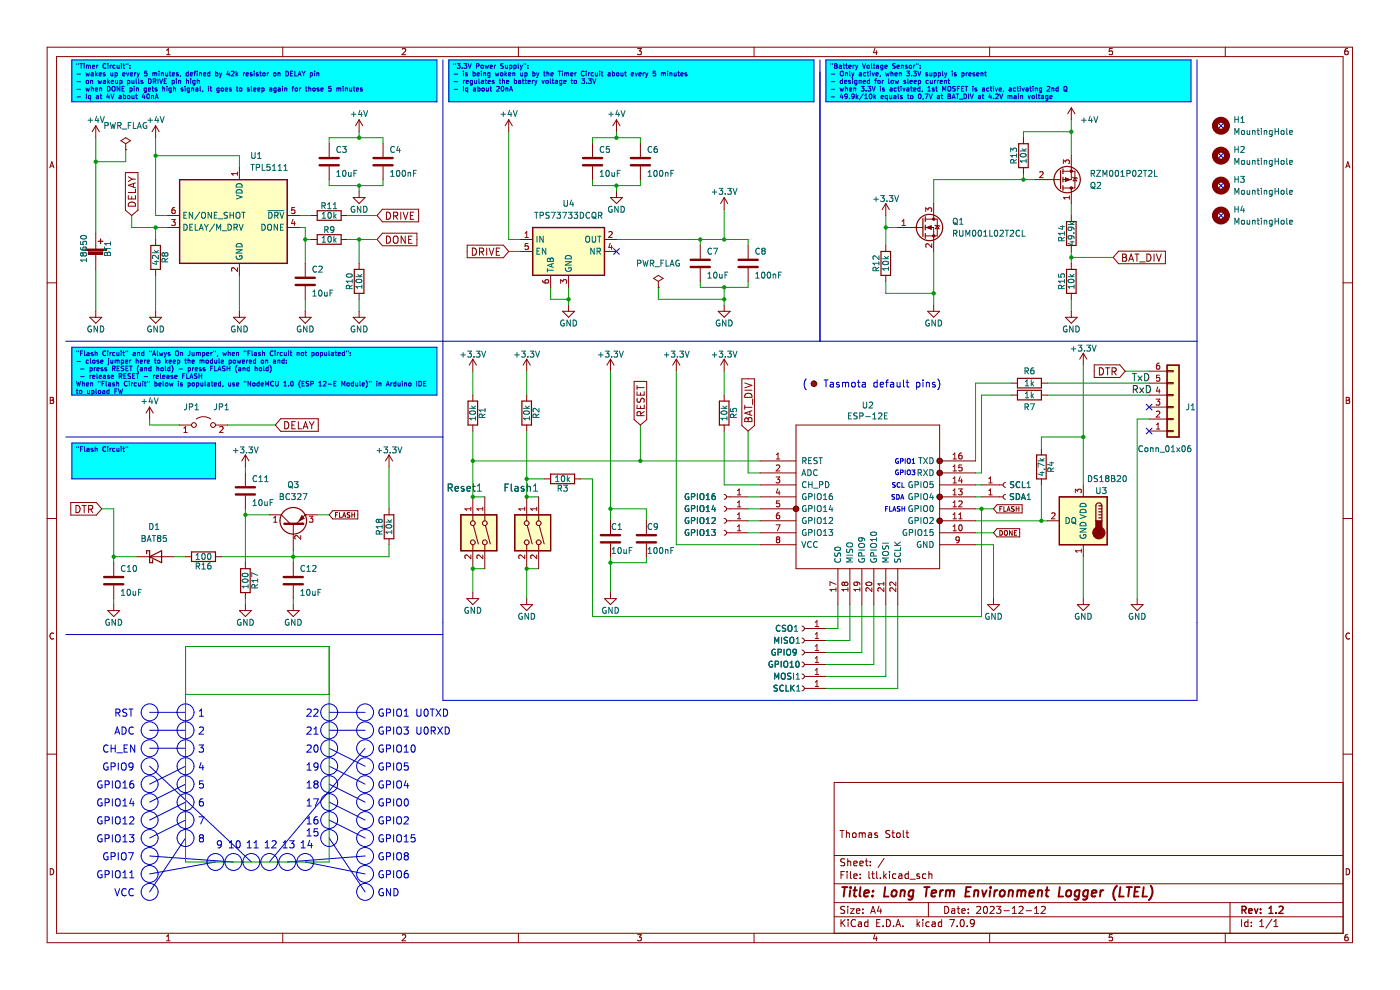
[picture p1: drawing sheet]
<svg xmlns="http://www.w3.org/2000/svg" width="297mm" height="210mm" viewBox="0 0 297 210" stroke-linecap="round" stroke-linejoin="round" font-family="sans-serif">
<g fill="none" stroke="#840000" stroke-width=".21">
<path d="M10 10h276.9v190h-276.9zM12 12h272.9v186h-272.9zM35.3 11.6h.8M35.3 10.7l.4-.4v1.3M60 10v2M85.3 10.4l.5-.1 .3 .4-.8 .9h.8M110 10v2M135.3 10.3h.8l-.5 .5 .4 .1v.6l-.2 .1-.5-.1M160 10v2M185.6 10.2l-.3 1h.8M185.9 10.7v.9M209.9 10v2"/>
<path d="M236 10.3h-.7v.6h.6l.1 .6-.2 .1-.5-.1M259.9 10v2M285.9 10.3l-.4 .1-.2 .2v.8l.2 .2 .5-.1-.1-.6-.4-.1-.2 .2M10.6 35.6l.4-1.3 .4 1.3M10.7 35.2h.6M285.5 35.6l.4-1.3 .5 1.3M285.6 35.2h.6M10 60h2M284.9 60h2M10.7 84.3h.4l.2 .2-.2 .4 .2 .1 .1 .3-.2 .3h-.5zM10.7 84.9h.4M285.6 84.3h.4l.3 .2-.3 .4 .3 .1v.3l-.2 .3h-.5z"/>
<path d="M285.6 84.9h.4M10 110h2M284.9 110h2M11.4 134.4a.58 .58 0 0 0-.8 .5 .58 .58 0 0 0 .8 .5M286.3 134.4a.58 .58 0 0 0-.8 .5 .58 .58 0 0 0 .8 .5M10 160h2M284.9 160h2M178.2 176.2h.9M178.6 176.2v1.5M179.6 176.2v1.5M179.6 176.8l.2-.1h.3l.1 1M180.9 176.8l.2-.1 .5 .1v.6l-.1 .2-.4 .1-.2-.2z"/>
<path d="M182.3 176.8l.4-.1 .2 .2M182.3 176.7v1M182.9 176.9l.2-.2h.4l.1 1M182.9 176.9v.8M184.3 176.7h.5l.1 1M184.9 177l-.5 .1-.2 .2 .2 .4 .5-.1M186.1 176.7h-.3l-.2 .2v.2l.5 .1v.4h-.5M188.8 176.2h-.6l-.2 .1v.4l.6 .3 .2 .4-.3 .3-.6-.1M189.2 176.7h.6M189.4 176.2v1.2l.4 .3M190.3 176.8l.2-.1 .4 .1 .1 .6-.2 .2-.3 .1-.2-.2zM191.6 176.2v1.2l.2 .3"/>
<path d="M192.2 176.7h.6M192.4 176.2v1.2l.4 .3M284.9 166h-107.9v32M10.7 184.3a.66 .66 0 0 1 .7 .6 .66 .66 0 0 1-.7 .7zM35.3 198.6l.4-.3v1.3M35.3 199.6h.8M60 198v2M85.3 198.4l.5-.1 .3 .3-.8 1h.8M110 198v2M135.3 198.3h.8l-.5 .5 .4 .1v.5l-.2 .2-.5-.2M160 198v2M177 194.5h107.9"/>
<path d="M177 191.5h107.9M177 187.5h107.9M177 181.5h107.9M178.4 185.6h.5M178.4 195.1v1.5M178.6 195.7l.7 .9M179.1 184.9h-.7v1.5M179.2 192.3h-.6l-.2 .1v.4l.7 .3 .1 .4-.3 .3-.6-.1M179.2 182.2h-.6l-.2 .1v.4l.7 .3 .1 .4-.3 .3-.6-.1M179.3 195.1l-.9 .8M179.7 184.9v.1M179.7 185.4v1"/>
<path d="M179.8 182.2v1.5M179.8 192.3v.1M179.8 192.8v1M179.8 182.8l.3-.1h.3l.1 1M179.9 195.1v.1M179.9 195.6v1M180.4 192.8h.8l-.8 1h.8M180.4 184.9v1.2l.2 .3M181.1 183.2l.7-.2v-.3h-.5l-.2 .2 .1 .7h.6M181.1 185.9l.7-.2v-.3h-.5l-.2 .2 .1 .7h.6M181.5 195.2a.71 .71 0 0 0-1 .5 .71 .71 0 0 0 .7 .9l.3-.2M181.7 193.3l.7-.2-.1-.3h-.4l-.2 .2 .1 .7h.5"/>
<path d="M182.1 195.6h.6l.1 1M182.4 183.2l.7-.2v-.3h-.5l-.2 .2 .1 .7h.6M182.5 186.2v.2M182.5 185.4v.2M182.8 195.9l-.5 .1-.2 .2 .2 .4 .5-.1M183.1 192.8v.2M183.1 193.6v.2M183.6 182.7h.5M183.8 182.2v1.2l.3 .3M184.1 195.6h-.4l-.3 .2 .2 .7h.5M184.1 195.1v1.5M184.3 184.9v1.2l.3 .3"/>
<path d="M184.6 183.5v.2M184.6 182.7v.2M184.7 193.8l.5-1.5 .5 1.5M184.8 193.3h.8M184.9 185.4h.6M185.1 184.9v1.2l.4 .3M185.6 198.2l-.3 .9h.8M185.9 198.7v.9M186 195.8h.5M186 184.9v1.2l.2 .3M186.5 192.2l-.4 1.1h1M186.7 195.1h-.7v1.5h.7"/>
<path d="M186.8 186.2v.2M186.8 192.8v1M187.3 196.4v.2M187.5 184.9v1.5M187.6 182.1l-1.3 1.9M187.6 185.8l.5 .6M188.1 195.1a.76 .76 0 0 1 .8 .7 .76 .76 0 0 1-.8 .8zM188.1 185.4l-.6 .5M188.7 184.9v.1M188.7 185.4v1M189.6 196.4v.2M190.1 196.6l.5-1.5 .5 1.5"/>
<path d="M190.1 185.4h-.5l-.3 .2 .2 .7h.6M190.2 196.1h.7M190.7 185.4h.6v1M191.3 185.7l-.5 .1-.2 .2 .2 .4 .5-.1M191.6 196.4v.2M192.7 185.4h-.4l-.3 .2 .1 .7h.6M192.7 184.9v1.5M193.1 186.5h1.1M194.6 195.1v1.5M194.7 196l.4 .6M195.1 185.4h-.4l-.2 .2 .1 .2 .5 .1v.4h-.6M195.1 195.6l-.5 .5"/>
<path d="M195.8 195.1v.1M195.8 195.6v1M196.4 185.4h-.4l-.3 .2 .1 .7h.6M197 191.5v3M197.1 185.5l.2-.1h.3l.1 1M197.1 184.9v1.5M197.1 195.6h-.4l-.3 .2 .2 .7h.5M197.8 195.6h.5l.1 1M198.4 195.9l-.5 .1-.2 .2 .2 .4 .5-.1M199.8 195.6h-.5l-.2 .2 .1 .7h.6M199.8 195.1v1.5M200.4 192.3a.76 .76 0 0 1 .9 .7 .76 .76 0 0 1-.9 .8z"/>
<path d="M201.5 195.1h1l-.7 1.5M201.9 192.8h.6l.1 1M202.6 193.1l-.5 .1-.3 .2 .3 .4 .5-.1M203.1 192.8h.5M203.1 196.4v.2M203.3 192.3v1.2l.3 .3M203.8 195.2l.3-.1a.8 .8 0 0 1 .5 .7 .8 .8 0 0 1-.5 .8l-.4-.6zM204.1 193.3l.7-.2-.1-.3h-.4l-.2 .2v.7h.6M205.2 196.4v.2M205.4 193.6v.2M205.4 192.8v.2M206.7 195.7l-.3 .3h-.3l-.3-.3v-.4l.3-.2h.4l.2 .2a1 1 0 0 1-.4 1.3h-.3"/>
<path d="M207.2 192.4l.6-.1 .2 .4-.9 1.1h.9M208.8 192.4l.2-.1a.8 .8 0 0 1 .5 .7 .8 .8 0 0 1-.5 .8l-.4-.6zM209.9 198v2M210 192.4l.6-.1 .3 .4-.9 1.1h.9M211.4 192.3h.9l-.5 .5 .5 .2v.6l-.3 .2-.6-.2M213 193.2h1.1M214.8 193.8h.8M214.8 192.7l.4-.4v1.5M216.2 192.4l.6-.1 .2 .4-.9 1.1h.9M217.7 193.2h1.1M219.5 193.8h.8M219.5 192.7l.4-.4v1.5"/>
<path d="M220.9 192.4l.6-.1 .3 .4-1 1.1h1M236 198.3h-.7v.6l.6-.1 .1 .6-.2 .2-.5-.2M259.9 198v2M260.9 191.5v6.5M263.4 195.1v1.5M264.7 195.6h-.4l-.3 .2 .2 .7h.5M264.7 195.1v1.5M265.5 196.4v.2M265.5 195.6v.2M267.2 196.6h.9M267.2 195.5l.5-.4v1.5M269.8 195l-1.3 1.9"/>
<path d="M270.2 196.6h.9M270.2 195.5l.5-.4v1.5M285.6 184.3a.66 .66 0 0 1 .7 .6 .66 .66 0 0 1-.7 .7zM285.9 198.3h-.4l-.2 .3v.7l.2 .3 .5-.2-.1-.6h-.4l-.2 .2"/>
</g>
<path d="M263.5 193h.7l.1-.3v-.3l-.8-.2v1.5M263.8 193l.5 .7M264.9 193.2l.7-.1v-.3l-.5-.1-.2 .3 .1 .7h.6M266.1 192.7l.4 1 .3-1M267.4 193.6v.1M267.4 192.8v.2M269.2 193.7h.9M269.2 192.7l.4-.5v1.5M270.7 193.6v.1M271.3 192.4l.6-.2 .3 .5-.9 1h.9" fill="none" stroke="#840000" stroke-width=".3"/>
<g fill="none" stroke="#840000" stroke-width=".4">
<path d="M178.6 188.2h1.2M179.2 188.2l-.2 2M180.4 188.8l-.2 1.4M180.5 188.2l-.1 .2M181 188.8h.8M181.4 188.2l-.2 1.7 .1 .2 .3 .1M182.6 188.2l-.3 1.7 .3 .3M183.3 189.5l1-.2v-.4h-.8l-.2 1 .2 .3 .6-.1M185.1 190v.2M185.2 188.9v.2M187.8 188.2l-.3 2h1M189.3 189l.1-.1a.5 .5 0 0 1 .8 .3v.6l-.3 .3a.5 .5 0 0 1-.8-.3z"/>
<path d="M191.1 189l.3-.2 .5 .1-.1 1.3M191.1 188.8l-.1 1.4M193.8 188.9a.66 .66 0 0 0-1 .3l-.1 .6 .2 .3h.7M193.8 188.8l-.2 1.7-.4 .3-.5-.1M196.1 188.2h1.1M196.6 188.2l-.2 2M197.6 189.5l1-.2-.1-.4h-.7l-.2 1 .2 .3 .6-.1M199.5 188.8l-.2 1.4M200.1 188.8l-.4 .1-.2 .3M200.7 189l.6-.2 .3 .3M200.8 188.8l-.2 1.4M201.6 189.1a.5 .5 0 0 1 .8-.2l-.1 1.3"/>
<path d="M201.6 189.1l-.2 1.1M204.9 189.1h.7M206 188.2h-1l-.2 2h.9M206.7 189l.3-.2 .5 .1-.1 1.3M206.7 188.8l-.1 1.4M208.4 188.8l.3 1.4 .6-1.4M210.1 188.8l-.2 1.4M210.2 188.2l-.1 .2M211 188.8l-.1 1.4M211.6 188.8l-.4 .1-.2 .3M212.2 189l.2-.1a.5 .5 0 0 1 .8 .3l-.1 .6-.2 .3a.5 .5 0 0 1-.8-.3zM214.1 189l.3-.2 .4 .1v1.3"/>
<path d="M214.1 188.8l-.2 1.4M215.9 189l.6-.2 .2 .3M215.9 188.8l-.2 1.4M216.7 189.1a.5 .5 0 0 1 .8-.2l-.1 1.3M216.7 189.1l-.1 1.1M218.4 189.5l1-.2-.1-.4h-.8l-.2 1 .3 .3 .6-.1M220.2 189l.4-.2 .4 .1v1.3M220.3 188.8l-.2 1.4M221.8 188.8h.8M222.2 188.2l-.3 1.7 .1 .2 .4 .1M224.8 188.2l-.2 2h.9M226.3 189l.1-.1a.5 .5 0 0 1 .9 .3l-.1 .6-.2 .3a.5 .5 0 0 1-.9-.3z"/>
<path d="M229 188.9a.66 .66 0 0 0-1 .3v.6l.1 .3h.8M229 188.8l-.2 1.7-.4 .3-.5-.1M230.8 188.9a.66 .66 0 0 0-1 .3v.6l.1 .3h.8M230.8 188.8l-.2 1.7-.4 .3-.5-.1M231.6 189.5l1-.2-.1-.4h-.7l-.2 1 .2 .3 .6-.1M233.5 188.8l-.2 1.4M234.1 188.8l-.4 .1-.2 .3M237 187.9a2.35 2.35 0 0 0-.4 3M237.7 188.2l-.3 2h1M239 188.2h1.2M239.6 188.2l-.3 2M240.7 189.1h.7"/>
<path d="M241.8 188.2h-1l-.2 2h.9M242.6 188.2l-.2 2h.9M244.1 187.9a2.32 2.32 0 0 1-.4 3"/>
</g>
<g fill="#f00">
<circle cx="172.7" cy="81.4" r=".57"/>
<circle cx="168.9" cy="107.9" r=".57"/>
<circle cx="199.3" cy="105.4" r=".57"/>
<circle cx="199.3" cy="100.3" r=".57"/>
<circle cx="199.3" cy="97.8" r=".57"/>
<circle cx="199.3" cy="110.5" r=".57"/>
</g>
<g fill="#0ff">
<path d="M175.2 12.7h77.5v8.9h-77.5z" fill-rule="evenodd"/>
<path d="M95.2 12.7h77.5v8.9h-77.5z" fill-rule="evenodd"/>
<path d="M15.2 12.7h77.5v8.9h-77.5z" fill-rule="evenodd"/>
<path d="M15.2 73.7h77.5v10.1h-77.5z" fill-rule="evenodd"/>
<path d="M15.2 94h30.5v7.6h-30.5z" fill-rule="evenodd"/>
</g>
<path d="M224.7 105.4h10.2v10.2h-10.2z" fill-rule="evenodd" fill="#ffffc2"/>
<path d="M224.7 105.4h10.2v10.2h-10.2z" fill="none" stroke="#840000" stroke-width=".25"/>
<path d="M247.6 77.5h2.5v15.2h-2.5z" fill-rule="evenodd" fill="#ffffc2"/>
<path d="M247.6 77.5h2.5v15.2h-2.5z" fill="none" stroke="#840000" stroke-width=".25"/>
<path d="M113 48.3h15.2v10.1h-15.2z" fill-rule="evenodd" fill="#ffffc2"/>
<path d="M113 48.3h15.2v10.1h-15.2z" fill="none" stroke="#840000" stroke-width=".25"/>
<path d="M38.1 38.1h22.8v17.8h-22.8z" fill-rule="evenodd" fill="#ffffc2"/>
<path d="M38.1 38.1h22.8v17.8h-22.8z" fill="none" stroke="#840000" stroke-width=".25"/>
<path d="M109.2 109.2h7.6v7.6h-7.6z" fill-rule="evenodd" fill="#ffffc2"/>
<path d="M109.2 109.2h7.6v7.6h-7.6z" fill="none" stroke="#840000" stroke-width=".25"/>
<path d="M97.8 109.2h7.6v7.6h-7.6z" fill-rule="evenodd" fill="#ffffc2"/>
<path d="M97.8 109.2h7.6v7.6h-7.6z" fill="none" stroke="#840000" stroke-width=".25"/>
<g fill="none" stroke="#000084" stroke-width=".21">
<path d="M258.4 32.4l1.2 1.2M258.4 26.1l1.2 1.2M258.4 38.8l1.2 1.2M259.6 32.4l-1.2 1.2M259.6 26.1l-1.2 1.2M259.6 38.8l-1.2 1.2M130.2 52.7l1.2 1.2M131.4 52.7l-1.2 1.2M258.4 45.1l1.2 1.2M259.6 45.1l-1.2 1.2M243.2 85.7l1.2 1.3M243.2 90.8l1.2 1.2"/>
<path d="M244.4 85.7l-1.2 1.3M244.4 90.8l-1.2 1.2"/>
</g>
<g fill="none" stroke="#0000c2" stroke-width=".21">
<path d="M94 12.7v135.9h159.9v-135.9M173.9 12.7v59.7M14 72.4h239.9M14 92.7h80M14 134.6h80M31.7 151.1h7.7M31.7 158.7h7.7M31.7 154.9h7.7M69.8 151.1h7.7M69.8 154.9h7.7M69.8 158.7l7.7 3.8M77.5 158.7l-20.4 24.1"/>
<path d="M31.7 162.5l21.6 20.3M39.4 166.3l-7.7 3.8M39.4 177.8l-7.7 11.4M39.4 162.5l-7.7 3.8M39.4 170.1l-7.7 3.9M39.4 174l-7.7 3.8M69.8 166.3l7.7 3.8M69.8 170.1l7.7 3.9M69.8 174l7.7 3.8M69.8 162.5l7.7 3.8M69.8 177.8l7.7 11.4M31.7 181.6l17.8 1.2"/>
<path d="M45.7 182.8l-14 2.6M64.8 182.8l12.7 2.6M77.5 181.6l-16.6 1.2"/>
</g>
<g fill="none" stroke="#009600" stroke-width=".21">
<path d="M20.3 29.2v20.3M26.7 31.8v2.5h-6.4M33 29.2v16.5h2.6M33 33h17.8v2.6M69.8 30.5v-1.3h11.5v1.3M69.8 38.1v1.3h11.5v-1.3M76.2 27.9v1.3M76.2 39.4v1.2M107.9 27.9v22.9h2.6M125.7 30.5v-1.3h10.2v1.3M125.7 38.1v1.3h10.2v-1.3M130.8 27.9v1.3"/>
<path d="M130.8 39.4v1.2M217.1 36.8v1.3M219.7 38.1h-21.6v5.1M227.3 25.4v7.6M227.3 27.9h-10.2v1.3M20.3 57.1v8.9M27.9 45.7v2.6h7.7M33 48.3v2.5M33 58.4v7.6M50.8 58.4v7.6M63.5 48.3h1.3v7.6M63.5 45.7h2.5"/>
<path d="M64.8 50.8h1.2M73.6 50.8h6.4M73.6 45.7h6.4M76.2 50.8v5.1M107.9 53.3h2.6M130.8 50.8h27.9v1.3M148.6 59.7v1.3h10.1v-1.3M148.6 50.8v1.3M153.6 44.5v6.3M187.9 45.7v6.4M187.9 59.7v2.5h10.2M187.9 48.3h2.6"/>
<path d="M198.1 53.3v11.5M227.3 43.2v2.5M227.3 53.3v2.6M227.3 54.6h8.9M64.8 63.5v2.5M76.2 63.5v2.5M100.3 78.7v5.1M111.7 78.7v5.1M116.8 61v2.5h3.8M120.6 61v3.8M129.5 78.7v31.8M139.7 61v2.5h13.9"/>
<path d="M143.5 78.7v36.9h17.8M153.6 61v3.8M153.6 78.7v5.1M227.3 63.5v2.5M229.8 77.5v25.4M238.7 78.7h5.1M31.7 88.9v1.3h6.4M48.2 90.2h10.2M52.1 99v1.3M82.5 99v8.9M100.3 91.4v14h2.5M100.3 97.8h61"/>
<path d="M111.7 91.4v14h2.6M135.9 90.2v7.6M153.6 91.4v11.5h7.7M158.7 91.4v8.9h2.6M214.6 83.8h-6.4v16.5h-1.2M214.6 81.3h-7.6v16.5M222.2 81.3h21.6M222.2 83.8h21.6M229.8 92.7h-8.9v2.5M243.8 88.9h-2.6v38.1M21.6 107.9h2.5v11.5M24.1 118.1h5.1"/>
<path d="M36.8 118.1h2.6M52.1 107.9v11.5M52.1 109.2h5M62.2 116.8v2.6M67.3 109.2h2.5M82.5 115.6v2.5h-35.5M111.7 101.6h3.8M123.2 101.6h2.5v29.2h82.5v-22.9M129.5 118.1v7.6M129.5 107.9h7.6v2.6M137.1 118.1v1.3h-7.6M158.7 107.9h2.6"/>
<path d="M158.7 105.4h2.6M158.7 110.5h2.6M158.7 113h2.6M207 107.9h3.8M207 105.4h1.2M207 110.5h15.2M207 102.9h1.2M207 115.6h3.8v11.4M207 113h3.8M220.9 102.9v7.6M229.8 118.1v8.9M24.1 127v1.2"/>
<path d="M52.1 127v1.2M62.2 127v1.2M102.8 120.6h-2.5v5.1M114.3 120.6h-2.6v6.4M177.8 128.2v5.1h-2.6M180.3 128.2v7.7h-5.1M182.8 128.2v10.2h-7.6M185.4 128.2v12.7h-10.2M187.9 128.2v15.3h-12.7M190.5 128.2v17.8h-15.3"/>
</g>
<circle cx="172.7" cy="81.4" r=".57" fill="#f00"/>
<circle cx="172.7" cy="81.4" r=".57" fill="none" stroke="#000" stroke-width=".25"/>
<circle cx="168.9" cy="107.9" r=".57" fill="#f00"/>
<circle cx="168.9" cy="107.9" r=".57" fill="none" stroke="#000" stroke-width=".25"/>
<circle cx="199.3" cy="105.4" r=".57" fill="#f00"/>
<circle cx="199.3" cy="105.4" r=".57" fill="none" stroke="#000" stroke-width=".25"/>
<circle cx="199.3" cy="100.3" r=".57" fill="#f00"/>
<circle cx="199.3" cy="100.3" r=".57" fill="none" stroke="#000" stroke-width=".25"/>
<circle cx="199.3" cy="97.8" r=".57" fill="#f00"/>
<circle cx="199.3" cy="97.8" r=".57" fill="none" stroke="#000" stroke-width=".25"/>
<circle cx="199.3" cy="110.5" r=".57" fill="#f00"/>
<circle cx="199.3" cy="110.5" r=".57" fill="none" stroke="#000" stroke-width=".25"/>
<path d="M39.4 137.1h30.4v45.7h-30.4zM39.4 147.3h30.4" fill="none" stroke="#008400" stroke-width=".21"/>
<g fill="none" stroke="#0000c2" stroke-width=".21">
<circle cx="31.7" cy="158.7" r="1.8"/>
<circle cx="31.7" cy="154.9" r="1.8"/>
<circle cx="31.7" cy="151.1" r="1.8"/>
<circle cx="39.4" cy="154.9" r="1.8"/>
<circle cx="39.4" cy="158.7" r="1.8"/>
<circle cx="39.4" cy="151.1" r="1.8"/>
<circle cx="69.8" cy="154.9" r="1.8"/>
<circle cx="69.8" cy="158.7" r="1.8"/>
<circle cx="69.8" cy="151.1" r="1.8"/>
<circle cx="77.5" cy="151.1" r="1.8"/>
<circle cx="77.5" cy="154.9" r="1.8"/>
<circle cx="77.5" cy="158.7" r="1.8"/>
<circle cx="31.7" cy="170.1" r="1.8"/>
<circle cx="31.7" cy="177.8" r="1.8"/>
<circle cx="31.7" cy="162.5" r="1.8"/>
<circle cx="31.7" cy="174" r="1.8"/>
<circle cx="31.7" cy="166.3" r="1.8"/>
<circle cx="39.4" cy="177.8" r="1.8"/>
<circle cx="39.4" cy="174" r="1.8"/>
<circle cx="39.4" cy="166.3" r="1.8"/>
<circle cx="39.4" cy="170.1" r="1.8"/>
<circle cx="39.4" cy="162.5" r="1.8"/>
<circle cx="69.8" cy="170.1" r="1.8"/>
<circle cx="69.8" cy="177.8" r="1.8"/>
<circle cx="69.8" cy="162.5" r="1.8"/>
<circle cx="69.8" cy="166.3" r="1.8"/>
<circle cx="69.8" cy="174" r="1.8"/>
<circle cx="77.5" cy="174" r="1.8"/>
<circle cx="77.5" cy="170.1" r="1.8"/>
<circle cx="77.5" cy="177.8" r="1.8"/>
<circle cx="77.5" cy="162.5" r="1.8"/>
<circle cx="77.5" cy="166.3" r="1.8"/>
<circle cx="31.7" cy="185.4" r="1.8"/>
<circle cx="31.7" cy="181.6" r="1.8"/>
<circle cx="31.7" cy="189.2" r="1.8"/>
<circle cx="45.7" cy="182.8" r="1.8"/>
<circle cx="49.5" cy="182.8" r="1.8"/>
<circle cx="53.3" cy="182.8" r="1.8"/>
<circle cx="57.1" cy="182.8" r="1.8"/>
<circle cx="60.9" cy="182.8" r="1.8"/>
<circle cx="64.8" cy="182.8" r="1.8"/>
<circle cx="77.5" cy="185.4" r="1.8"/>
<circle cx="77.5" cy="181.6" r="1.8"/>
<circle cx="77.5" cy="189.2" r="1.8"/>
</g>
<path d="M175.2 12.7h77.5v8.9h-77.5z" fill-rule="evenodd" fill="#0ff"/>
<g fill="none" stroke="#0000c2" stroke-width=".21">
<path d="M175.2 12.7h77.5v8.9h-77.5zM176.3 13.5v.2M176.3 15.7h.8M176.3 17.3h.8M176.3 18.9h.8M176.6 13.5v.2M177.1 13.5h.3l.2 .2-.2 .3 .2 .3-.2 .2h-.3zM177.1 14h.3M178.1 13.9h.3l.1 .6M178.2 18.7l.2 .6 .2-.4 .2 .4 .2-.6M178.3 15.3l.2-.2 .4 .2v.5l-.1 .3-.5-.1zM178.5 14.1l-.5 .2 .2 .2h.3"/>
<path d="M178.5 19.9l-.2 .7h.6M178.7 17.1h-.3l-.1 .1 .1 .5h.3M178.7 16.7v1M178.8 13.8h.4M179 13.5v.9l.2 .1M179.2 17.4l.4-.1v-.2h-.3l-.1 .1v.5h.4M179.4 15.4v.7M179.4 18.3v1M179.4 15.5h.3l.1 .6M179.4 18.8l.3-.1 .1 .6M179.4 13.8h.4M179.5 13.5v.9l.3 .1"/>
<path d="M180.1 14.2l.4-.1v-.2l-.3-.1-.1 .2v.5h.4M180.2 19l.5-.1-.1-.2h-.2l-.2 .1 .1 .5h.3M180.3 15.1v.9l.1 .1M180.4 17.1l-.4 .1 .4 .2v.3h-.4M180.7 15.4l.2 .7M180.9 16.7v.1M180.9 17.1v.6M180.9 16.1l-.2 .3M181 13.8v.7M181.1 18.8l.4-.1v.6M181.1 18.7v.6M181.2 15.4l-.3 .7"/>
<path d="M181.3 13.8l-.3 .2M181.5 13.8l.2 .7M181.6 19.9v1M181.7 14.5l-.2 .3M181.8 17.1h-.3l-.2 .1 .1 .5h.4M181.8 17.1v.8l-.2 .2-.2-.1M182 13.8l-.3 .7M182.3 17.1h.3l.1 .6M182.3 17.1v.6M182.3 15.5h.4v.6M182.7 18.3h.6l-.3 .4 .3 .1v.4h-.6M182.7 15.7l-.4 .2 .1 .2h.3"/>
<path d="M183 13.5l.3 1 .3-1M183.1 17.4l.5-.1-.1-.2h-.2l-.2 .1 .1 .5h.3M183.2 19.9l-.9 1.3M183.6 15.5l-.2-.1-.2 .2 .1 .5h.3M183.7 19.2v.1M183.9 15.4h.4M184 13.9h.4v.6l-.4-.1zM184.1 15.1v.9l.2 .1M184.1 18.3h.6l-.3 .4 .3 .1v.4h-.6M184.4 16.7v1M184.4 17.1h-.2l-.2 .1 .1 .5h.3M184.6 15.1v.1"/>
<path d="M184.6 15.4v.7M184.9 13.5v.9l.1 .1M185 15.4l.3 .7 .2-.7M185 18.3l.4 1 .3-1M185.3 13.8h.3M185.4 13.5v.9l.2 .1M185.4 19.9v1M185.5 17.1h.4M185.8 15.8l.5-.1v-.2l-.3-.1-.2 .2 .1 .5h.4M185.9 16.7l-.2 .2v.8M186 13.9h.3l.1 .6M186.3 17.1h.4l-.1 .6-.3-.1z"/>
<path d="M186.4 14.1l-.5 .2 .2 .2h.3M186.8 18.3v.1M186.8 16.1l-.1 .2M186.8 18.7v.6M186.9 14.4v.1M186.9 14.5h.4M187.2 17.1v.6M187.2 18.9l.4 .2-.1 .2h-.3M187.2 18.8v.1M187.3 13.9h-.4v.5M187.3 13.8v.8l-.2 .2h-.2M187.4 17.1l-.2 .1"/>
<path d="M187.6 18.7l-.4 .1M187.7 14.2l.5-.1v-.2l-.3-.1-.2 .2 .1 .5h.4M187.9 15.4l.2 .7 .2-.5 .1 .5 .2-.7M188.5 16.7v.9l.2 .1M188.8 18.7h.3l.2 .1v.5h-.4l-.1-.3 .5-.1M189 15.5h.4v.6M189 15.1v1M189.1 17.1h.4l-.1 .6-.3-.1zM189.9 15.8l.4-.1v-.2l-.3-.1-.1 .2v.5h.4M189.9 17.1l.2 .6 .2-.5 .1 .5 .2-.6M189.9 13.5l-.5 .1a.42 .42 0 0 0 .5 .5l-.1 .4h-.5M190.2 18.7h-.3l-.2 .2 .1 .4h.4"/>
<path d="M190.3 14.2l.5-.1-.1-.2-.3-.1-.1 .2v.5h.4M190.4 18.7h.4M190.5 19.9v.9l.2 .1M190.6 18.3v.9l.2 .1M190.8 15.4v.7M190.8 15.5h.4v.6M191.2 18.3v.1M191.2 18.7v.6M191.2 13.9h.4v.6M191.2 13.8v.7M191.5 18.7l.3 .6 .2-.6M192.1 17.1l-.4 .1 .4 .2v.3h-.4"/>
<path d="M192.3 15.1h.7l-.4 .4 .3 .1v.4h-.6M192.4 18.7h.3l.1 .1v.5h-.3l-.1-.3 .4-.1M192.4 13.9l-.3 .1 .3 .2v.3h-.3M192.6 16.7v.9l.1 .1M192.6 19.9v.9l.3 .1M192.9 13.9h.4v.6h-.3zM192.9 14.4l.1 .1M193.1 17.4l.4-.1v-.2h-.3l-.1 .1v.5h.4M193.2 18.7h.3M193.3 18.3v.9l.2 .1M193.4 16v.1M193.8 15.1h.6l-.3 .4 .2 .1v.4h-.5"/>
<path d="M193.8 13.8v.7M193.8 19l.5-.1v-.2h-.3l-.2 .1 .1 .5h.4M193.9 17.4l.5-.1-.1-.2h-.2l-.2 .1 .1 .5h.3M194.1 13.8l-.3 .2M194.4 13.5v.2M194.7 15.1l.3 1 .3-1M194.8 13.5v.2M194.8 17.1h.3l.2 .1-.1 .5h-.4M194.8 17.1v1M195.2 18.3v1h-.4l-.1-.5 .5-.1M195.2 14.4v.1M195.2 13.9v.1"/>
<path d="M195.7 19.3h.1M195.7 19.3l-.1 .2M196.2 19.9h.7l-.5 1M196.8 15.5l-.4 .1 .4 .2v.3h-.4M196.8 18.6l.3-.3v1M196.8 19.3h.6M196.9 17.1h-.3l-.2 .1 .1 .5h.4M197.1 19.9l.3 1 .4-1M197.3 15.4v.7l.4-.1M197.3 17.1l.1 .6 .4-.1M197.7 15.4v.7M197.8 17.1v.6"/>
<path d="M197.8 18.9l.4 .2-.1 .2h-.3M197.8 18.8v.1M198.2 15.5l.2-.1 .2 .2-.1 .5h-.3M198.2 15.4v1M198.2 18.7l-.4 .1M198.3 17.1v.6M198.5 18.7h.4M198.5 17.1l-.2 .1M198.6 18.3v.9l.3 .1M198.9 17.1v.6M199.1 15.5l.2-.1 .2 .2-.1 .5h-.3M199.1 15.4v1"/>
<path d="M199.2 17.1l-.3 .1M199.4 17.4l.5-.1v-.2h-.3l-.2 .1 .1 .5h.4M199.8 19.9v.9l.2 .1M200 19.3v-1l.3 .7 .3-.7v1M200 15.1v.9l.1 .1M200.3 17.1h.4l.1 .6M200.3 17.1v.6M200.4 15.4l.2 .7M200.6 16.1l-.2 .3M200.9 15.4l-.3 .7M201.1 17.1h.4M201.1 18.5l.2-.2 .4 .2v.5l-.1 .3-.5-.1z"/>
<path d="M201.1 19.9h.3l.2 .2-.2 .3 .3 .3-.2 .2h-.4zM201.3 16.7v.9l.2 .1M202 15.1v.1M202 15.4v.7M202.7 18.4h-.5a.42 .42 0 0 0 .4 .5v.4h-.5M202.8 15.5l-.4 .1 .4 .2v.3h-.4M202.8 19.9h.6M203.1 18.8h.3M203.1 19.9v1M203.6 18.3h-.5v1M204 18.8h.3M204.1 15.5l.2-.1 .2 .2-.1 .5h-.3"/>
<path d="M204.1 15.4v1M204.4 18.3h-.4v1h.4M204.5 19.9a.5 .5 0 0 1 .6 .5 .5 .5 0 0 1-.6 .5zM204.7 18.3h.6M205 15.4v.7M205 18.3v1M205.2 15.4l-.2 .2M205.5 19.9v1M205.5 15.8l.5-.1v-.2l-.3-.1-.2 .2 .1 .5h.4M205.8 19.9l.4 1 .3-1M206.4 18.3h.1M206.4 18.7v.6"/>
<path d="M206.4 18.3v.1M206.8 15.5l-.4 .1 .4 .2v.3h-.4M206.8 18.8v.1M206.8 18.9l.4 .2-.1 .2h-.3M207.2 15.8l.5-.1-.1-.2-.3-.1-.1 .2v.5h.4M207.2 18.7l-.4 .1M208.1 15.5h.4v.6M208.1 15.4v.7M208.4 18.7h.3l.2 .1v.5h-.4l-.1-.3 .5-.1M208.5 19.9v.9l.2 .1M208.9 15.4h.3M209 15.1v.9l.2 .1"/>
<path d="M209.8 18.7h-.3l-.2 .2 .1 .4h.4M210 19.9l-.2 .7h.6M210.1 18.7h.3M210.2 18.3v.9l.2 .1M210.8 18.3v.1M210.8 18.7v.6M211.2 18.7l.2 .6 .2-.6M212 19l.4-.1v-.2h-.3l-.1 .1v.5h.4M212.1 19.9l.3 1 .3-1M212.9 19.3h.1M212.9 19.3l-.1 .2M214.1 18.7h.3l.1 .1v.5h-.3l-.1-.3 .4-.1"/>
<path d="M215.4 18.7h-.2l-.2 .2 .1 .4h.3M215.7 18.7h.4M215.9 18.3v.9l.2 .1M216.1 19.9v.1M216.4 18.3v.1M216.4 18.7v.6M216.8 18.7l.3 .6 .2-.6M217.7 18.7h.3l.1 .1v.5h-.3l-.1-.3 .4-.1M218.4 18.7h.4M218.6 18.3v.9l.2 .1M219.2 18.3v.1M219.2 18.7v.6"/>
<path d="M219.6 18.8l.4-.1 .1 .6M219.6 18.7v.6M219.9 19.9v.9l.1 .1M220.4 19.9v.9l.2 .1M221 18.7h-.3l-.2 .2 .1 .4h.4M221 18.7v.8l-.2 .2-.3-.1M222.2 18.4l.3-.1 .2 .3-.6 .7h.6M223.1 18.8l.4-.1 .1 .6M223.1 18.7v.6M224.5 18.3v1h-.4v-.5l.4-.1M225.7 18.5l.2-.2 .4 .2v.5l-.1 .3-.5-.1zM225.9 19.1l.5 .3"/>
<path d="M176.3 20.6h.8M178.7 20.3v.6M179.8 20.4l-.2 .2-.3-.1v-.5l.3-.1 .2 .2-.1 .6-.4 .2M180.2 20.8v.1M181.2 20.4l-.2 .2-.3-.1v-.5l.3-.1 .2 .2v.6l-.5 .2M181.7 20.6l.3 .3M182 20.3l-.4 .4M183.4 20.2l.3-.3v1M183.4 20.9h.6M184.5 20l.1-.1a.49 .49 0 0 1 .4 .6 .49 .49 0 0 1-.5 .4l-.1-.3zM185.5 20.6l.3 .3M185.8 20.3l-.4 .4"/>
<path d="M186.9 20.6l.5-.1-.1-.2h-.2l-.2 .1 .1 .5h.3M188.3 20.3h-.3l-.2 .2 .1 .4h.4M188.3 20.3v1M188.7 20.3l.1 .6 .4-.1M189.2 20.3v.6M189.6 20.3h.4l.1 .6M190.1 20.5l-.5 .2 .1 .2h.4M191.4 20.3l-.4 .1 .4 .3v.2h-.4M192.5 20.3h.4M193.2 20.4h.4v.5l-.4-.1zM194.9 20l.2-.1a.49 .49 0 0 1 .3 .6 .49 .49 0 0 1-.4 .4l-.2-.3zM195.9 20.9l-.1 .2"/>
<path d="M198.9 20.3h.4v.6M199.3 20.5l-.5 .2 .2 .2h.3M199.6 20.3h.4M201.1 20.4h.3M202 20.9l.3-1 .3 1M202.1 20.7h.4M203.5 21h.8M207.6 20.3h.4v.6M208 20.5l-.5 .2 .2 .2h.3M208.3 20.3h.4M210.2 20.3v.6M210.8 20.8v.1"/>
<path d="M211.2 20l.4-.1 .2 .3-.6 .7h.6M213.8 20.4l.3-.1 .1 .1M213.8 20.3v.6M214.2 20.4l.4-.1 .1 .6M214.2 20.4v.5M215.2 20.3h.3l.1 .6M215.6 20.5l-.5 .2 .1 .2h.4M216.1 20.3v.6M216.5 20.4l.4-.1 .1 .6M216.5 20.3v.6M218.1 20.3l.2 .6 .3-.6M219 20.4h.4l-.1 .5-.3-.1z"/>
<path d="M220.2 20.3h.4M221 20.3h.3l.1 .6M221.4 20.5l-.5 .2 .2 .2h.3M222.3 20.3h-.3l-.2 .2 .1 .4h.4M222.3 20.3v.8l-.2 .2-.2-.1M222.7 20.6l.5-.1v-.2h-.3l-.2 .1 .1 .5h.4"/>
</g>
<path d="M95.2 12.7h77.5v8.9h-77.5z" fill-rule="evenodd" fill="#0ff"/>
<g fill="none" stroke="#0000c2" stroke-width=".21">
<path d="M95.2 12.7h77.5v8.9h-77.5zM96.3 13.5v.2M96.3 15.7h.8M96.3 17.3h.8M96.3 18.9h.8M96.6 13.5v.2M97 13.5h.6l-.3 .4 .3 .1v.4h-.6M98 14.4v.1M98.3 15.1v.1M98.3 15.4v.7M98.3 17.1v.6M98.3 18.3v1"/>
<path d="M98.4 13.5h.6l-.3 .4 .3 .1v.4l-.5 .1M98.4 14.4l.1 .1M98.6 17.1l-.3 .1M98.9 17.4l.5-.1-.1-.2h-.3l-.1 .1v.5h.4M99.1 15.5l-.4 .1 .4 .2v.3h-.4M99.2 18.7h-.3l-.2 .2 .1 .4h.4M99.2 18.7v1M99.3 13.5l.3 1 .4-1M100.2 17.1h-.3l-.2 .1 .1 .5h.4M100.2 17.1v.8l-.2 .2-.2-.1M100.4 15.5l.2-.1 .2 .2-.1 .5h-.3M100.4 15.1v1"/>
<path d="M100.5 18.7h.2l.2 .1v.5h-.3l-.1-.3 .4-.1M100.7 17.1v.6l.4-.1M101.1 14h.5v-.4l-.5-.1v1M101.1 17.1v.6M101.2 15.8l.5-.1-.1-.2-.2-.1-.2 .2 .1 .5h.3M101.4 18.3v1h.3l.1-.5-.4-.1M101.6 16.7v.9l.1 .1M102.1 13.9h.4v.6l-.4-.1zM102.1 17.1h.4l.1 .6M102.1 15.1v.1M102.1 15.4v.7M102.3 18.8h.4l-.1 .5-.3-.1z"/>
<path d="M102.6 17.3l-.5 .2 .1 .2h.4M102.6 15.5h.4v.6M102.6 15.4v.7M102.9 13.8l.2 .7 .2-.5 .2 .5 .1-.7M102.9 17.1h.4M103 16.7v.9l.3 .1M103.2 18.7v.6l.4-.1M103.6 17.4l.4-.1v-.2h-.3l-.1 .1v.5h.4M103.6 18.7v.6M103.9 15.5l-.3-.1-.1 .2 .1 .5h.3M103.9 15.4v.9l-.2 .1h-.2M103.9 18.7h.4"/>
<path d="M104 14.2l.5-.1-.1-.2-.3-.1-.1 .2v.5h.4M104.1 18.3v.9l.2 .1M104.8 17.1l-.4 .1 .4 .2v.3h-.4M104.9 13.8v.7M105.1 15.4l.2 .7 .2-.5 .1 .5 .2-.7M105.2 13.8l-.3 .2M105.4 18.4l.3-.1 .2 .3-.6 .7h.6M105.9 17.1h.4M106 16.7v.9l.3 .1M106.2 15.5h.4v.6l-.4-.1zM106.4 18.4l.2-.1a.49 .49 0 0 1 .3 .5 .49 .49 0 0 1-.4 .5l-.2-.4zM106.6 17.1h.4v.6"/>
<path d="M106.6 16.7v1M106.8 13.5l-.5 .1a.42 .42 0 0 0 .4 .5v.4h-.5M107.1 15.1v1M107.2 13.8l.1 .7 .3-.1M107.2 15.7l.3 .4M107.3 18.8l.4-.1v.6M107.3 18.7v.6M107.5 17.4l.4-.1v-.2h-.3l-.1 .1v.5h.4M107.5 15.4l-.4 .4M107.6 13.8v.7M107.9 15.8l.5-.1-.1-.2-.3-.1-.1 .2v.5h.4M108.1 19.3l.3-1 .3 1"/>
<path d="M108.1 13.9l.3-.1 .2 .2-.1 .5h-.4M108.1 13.8v1M108.2 19h.4M108.8 15.5h.4v.6M108.8 15.4v.7M109 13.9l.3-.1 .2 .2-.1 .5h-.4M109 13.8v1M109.1 17.1h.3l.2 .1-.1 .5h-.4M109.1 16.7v1M109.9 13.5v.9l.2 .1M110 17.1h.4l.1 .6M110.4 13.8l.2 .7"/>
<path d="M110.5 17.3l-.5 .2 .1 .2h.4M110.5 15.4v.7l.4-.1M110.6 14.5l-.2 .3M110.8 17.1h.4M110.8 13.8l-.2 .7M110.9 15.4v.7M110.9 16.7v.9l.3 .1M111.2 13.5v.2M111.4 17.1h.3M111.4 15.5l.2-.1 .2 .2-.1 .5h-.3M111.4 15.4v1M111.5 16.7v.9l.2 .1"/>
<path d="M111.5 13.5v.2M112 14.4v.1M112 13.9v.1M112 17.4l.5-.1v-.2h-.3l-.2 .1 .1 .5h.4M112.9 17.1v.6M113 15.5l.3-.1 .2 .2-.1 .5h-.4M113 15.1v1M113.2 17.1l-.3 .1M113.5 17.1l.2 .6M113.7 17.7l-.2 .4M113.8 15.4l.3 .7M113.9 17.1l-.2 .6"/>
<path d="M114.1 16.1l-.3 .3M114.3 15.4l-.2 .7M115 17.1l.2 .6 .3-.6M115.3 15.4h.4M115.5 15.1v.9l.2 .1M115.8 17.1h.5l-.1 .6-.4-.1zM116 15.5h.4l.1 .6M116 15.1v1M116.7 16.7v.9l.2 .1M116.9 15.8l.5-.1-.1-.2-.3-.1-.1 .2v.5h.4M117.1 17.1h.4M117.3 16.7v.9l.2 .1"/>
<path d="M117.8 17.1h.4l.1 .6M118.3 17.3l-.5 .2 .1 .2h.4M118.4 15.1h.6M118.7 15.1v1M119.2 17.1h-.3l-.2 .1 .1 .5h.4M119.2 17.1v.8l-.2 .2-.3-.1M119.3 15.1v.1M119.3 15.4v.7M119.6 17.4l.5-.1-.1-.2h-.3l-.1 .1v.5h.4M119.8 15.5l.3-.1 .1 .2M119.8 15.4v.7M120.2 15.6l.4-.1v.6"/>
<path d="M120.2 15.6v.5M121.1 15.8l.4-.1v-.2l-.3-.1-.1 .2v.5h.4M121.1 17.1h.4M121.3 16.7v.9l.2 .1M121.8 17.1h.5l-.1 .6-.4-.1zM122 15.4v.7M122.3 15.4l-.3 .2M123.4 16.7h.6l-.3 .4 .3 .1v.4h-.6M123.9 15.2a.44 .44 0 0 0-.6 .4 .44 .44 0 0 0 .6 .4M124.4 15.1v.1M124.4 15.4v.7M124.5 17.6v.1"/>
<path d="M124.8 16.7h.7l-.4 .4 .3 .1v.4h-.6M124.8 15.4v.7M125.1 15.4l-.3 .2M125.7 16.7l.4 1 .3-1M125.9 15.5l-.3-.1-.2 .2 .1 .5h.4M126.3 15.4l.1 .7 .3-.1M126.7 15.4v.7M127.2 15.1v.1M127.2 15.4v.7M127.5 15.4h.4M127.7 15.1v.9l.2 .1M129 15.5h.4v.6"/>
<path d="M129.4 15.7l-.4 .2 .1 .2h.3M129.9 15.5l.3-.1 .2 .2-.1 .5h-.4M129.9 15.1v1M130.8 15.5h.5l-.1 .6-.4-.1zM131.7 15.4l.1 .7 .4-.1M132.2 15.4v.7M132.5 15.4h.4M132.6 15.1v.9l.3 .1M133.9 15.8l.5-.1v-.2l-.3-.1-.2 .2 .1 .5h.4M134.7 15.4l.3 .7 .2-.7M135.5 15.8l.5-.1v-.2l-.3-.1-.2 .2 .1 .5h.4M136.4 15.4v.7"/>
<path d="M136.7 15.4l-.3 .2M137 15.4l.2 .7M137.2 16.1l-.2 .3M137.4 15.4l-.2 .7M139.1 15.1h-.5l-.1 .5 .5-.1 .1 .5h-.6M140.3 15.5l.3-.1 .1 .2M140.3 15.4v.7M140.7 15.6l.4-.1 .1 .6M140.7 15.6v.5M141.6 15.1v.1M141.6 15.4v.7M142.1 15.5h.4v.6"/>
<path d="M142.1 15.4v.7M143 15.4l.1 .7 .3-.1M143.4 15.4v.7M143.8 15.4h.4M143.9 15.1v.9l.3 .1M144.4 15.8l.5-.1v-.2l-.3-.1-.2 .2 .1 .5h.4M145.7 15.5l-.4 .1 .4 .2v.3h-.4"/>
</g>
<path d="M15.2 12.7h77.5v8.9h-77.5z" fill-rule="evenodd" fill="#0ff"/>
<g fill="none" stroke="#0000c2" stroke-width=".21">
<path d="M15.2 12.7h77.5v8.9h-77.5zM16.3 13.5v.2M16.3 15.7h.8M16.3 17.3h.8M16.3 18.9h.8M16.7 13.5v.2M16.9 13.5h.6M17.2 13.5v1M17.8 13.5h.1M17.8 13.8v.7M18.2 15.4l.2 .7 .2-.5 .2 .5 .2-.7M18.2 18.7l.2 .6 .2-.4 .2 .4 .2-.6"/>
<path d="M18.3 13.8v.7M18.3 19.9v1M18.3 13.9l.3-.1 .2 .2M18.3 17.1h.5l-.1 .6-.4-.1zM18.8 14l.3-.1 .1 .6M18.8 14v.5M19.2 17.1h.4l.1 .6M19.2 17.1v.6M19.4 15.5h.4v.6M19.4 18.8l.4-.1v.6M19.4 18.3v1M19.6 14.2l.5-.1-.1-.2-.2-.1-.2 .2 .1 .5h.3"/>
<path d="M19.8 15.7l-.5 .2 .2 .2h.3M20.2 19l.5-.1v-.2h-.3l-.2 .1 .1 .5h.4M20.3 15.1v1M20.4 15.7l.3 .4M20.5 13.8v.7M20.7 15.4l-.4 .4M20.8 13.8l-.3 .2M20.8 17.1l.2 .6 .2-.5 .2 .5 .2-.6M21 15.8l.5-.1v-.2l-.3-.1-.2 .2 .1 .5h.4M21.1 18.8l.4-.1 .1 .6M21.1 18.7v.6M21.4 19.9v.9l.2 .1"/>
<path d="M21.9 17.1h.4l.1 .6M22.3 15.5l-.4 .1 .4 .2v.3h-.4M22.4 17.3l-.5 .2 .1 .2h.4M22.5 13.6a.44 .44 0 0 0-.7 .4 .44 .44 0 0 0 .7 .4M22.8 18.3a.5 .5 0 0 1 .6 .5 .5 .5 0 0 1-.6 .5zM22.8 16.7v1M22.9 13.5v.1M22.9 13.8v.7M22.9 19.9l-.2 .7h.6M22.9 17.3l.3 .4M23.2 17.1l-.4 .3M23.4 13.8v.7"/>
<path d="M23.5 15.4l.1 .7 .3-.1M23.5 19.9l.3 1 .4-1M23.6 17.4l.5-.1-.1-.2h-.2l-.2 .1 .1 .5h.3M23.7 13.8l-.3 .2M23.8 18.5l.2-.2 .4 .2v.5l-.1 .3-.5-.1zM23.9 15.4v.7M24.4 13.9l-.3-.1-.2 .2 .1 .5h.4M24.4 15.5l.3-.1 .2 .2-.1 .5h-.4M24.4 15.4v1M24.5 17.1l.1 .6 .3-.1M24.8 13.8l.1 .7 .4-.1M24.9 17.1v.6"/>
<path d="M25.3 13.8v.7M25.4 18.3v1l-.6-1v1M25.4 17.1h.3l.2 .1-.1 .5h-.4M25.4 17.1v1M25.8 13.5h.1M25.8 13.8v.7M25.9 18.8h.3M26 15.8l.5-.1v-.2l-.3-.1-.2 .2 .1 .5h.4M26.1 13.8h.4M26.2 19.9v1M26.2 13.5v.9l.3 .1M26.4 18.3h-.5v1h.5"/>
<path d="M26.8 13.5v.2M26.8 15.4l.3 .7 .2-.7M27.1 17.1h.3l.2 .1-.1 .5h-.4M27.1 17.1v1M27.1 13.5v.2M27.6 14.4v.1M27.6 13.9v.1M27.6 18.7v1M27.6 18.7h.2l.2 .2-.1 .4h-.3M27.7 15.8l.4-.1v-.2l-.3-.1-.1 .2v.5h.4M28 17.1v.6l.4-.1M28.4 17.1v.6"/>
<path d="M28.5 18.3v.1M28.5 18.7v.6M28.6 15.4v.7M28.8 15.4l-.2 .2M28.9 16.7v.9l.1 .1M28.9 19.9v.9l.2 .1M28.9 18.8l.4-.1 .1 .6M28.9 18.7v.6M29.1 15.4l.2 .7M29.3 16.1l-.2 .3M29.4 16.7v.9l.2 .1M29.6 15.4l-.3 .7"/>
<path d="M30.3 17.1l-.4 .1 .4 .2v.3h-.4M30.4 19.9l-.2 .7h.6M31 18.7v.8l-.2 .2-.2-.1M31 18.7h-.2l-.2 .2 .1 .4h.3M31.2 15.1h-.5v.5l.4-.1 .1 .5h-.5M31.5 19l.4-.1v-.2h-.3l-.1 .1v.5h.4M31.5 16.7a.5 .5 0 0 1 .6 .5 .5 .5 0 0 1-.6 .5zM32.2 18.7h.4M32.4 18.3v.9l.2 .1M32.4 15.5l.3-.1 .1 .2M32.4 15.4v.7M32.5 17.2h.5v-.4l-.5-.1v1"/>
<path d="M32.8 17.2l.3 .5M32.8 15.6l.4-.1 .1 .6M32.8 15.6v.5M32.9 18.9l.4 .2-.1 .2h-.3M32.9 18.8v.1M33.3 18.7l-.4 .1M33.5 16.7v1M33.7 15.1v.1M33.7 15.4v.7M33.8 16.7l.4 1 .3-1M34.2 15.5h.4l.1 .6M34.2 15.4v.7"/>
<path d="M34.5 18.8l.4-.1v.6M34.5 18.3v1M34.8 17.2h.4M35.1 15.4l.1 .7 .4-.1M35.3 16.7h-.5v1h.5M35.4 18.3v.1M35.4 18.7v.6M35.6 15.4v.7M35.9 15.4h.4M36 15.1v.9l.3 .1M36.3 18.7v.8l-.2 .2-.2-.1M36.3 18.7h-.3l-.2 .2 .1 .4h.4"/>
<path d="M36.5 17.1h.3l.2 .1-.1 .5h-.4M36.5 17.1v1M36.6 15.8l.4-.1v-.2l-.3-.1-.1 .2v.5h.4M36.8 18.8l.4-.1v.6M36.8 18.3v1M37.4 16.7v.1M37.4 17.1v.6M37.8 15.5l-.4 .1 .4 .2v.3h-.4M37.9 17.1v.6M37.9 17.1h.4v.6M38.3 16.1l-.1 .2M38.4 18.9l.4 .2-.1 .2h-.3"/>
<path d="M38.4 18.8v.1M38.8 18.7l-.4 .1M39.3 18.3h.1M39.3 18.7v.6M39.3 18.3l-.1 .1M39.6 17.1h.3l.1 .6M39.6 16.7v1M39.9 15.5l-.2-.1-.2 .2 .1 .5h.3M39.9 15.1v1M40.2 18.7v.8l-.2 .2-.3-.1M40.2 18.7h-.3l-.2 .2 .1 .4h.4M40.4 15.8l.4-.1v-.2l-.3-.1-.1 .2v.5h.4"/>
<path d="M40.5 16.7v.1M40.5 17.1v.6M40.7 18.8l.3-.1 .1 .6M40.7 18.7v.6M41.1 15.4h.4M41.4 17.1h-.3l-.2 .1 .1 .5h.4M41.4 17.1v.8l-.2 .2-.3-.1M41.5 15.1l-.2 .2v.8M41.6 18.7h.2l.2 .1v.5h-.3l-.1-.3 .4-.1M41.8 15.1v.1M41.8 15.4v.7M41.8 16.7v1"/>
<path d="M41.8 17.1h.4l.1 .6M42.3 15.5h.4v.6M42.3 15.4v.7M42.5 18.3v.9l.1 .1M43 19.3h.1M43 19.3l-.1 .2M43.2 15.8l.5-.1-.1-.2-.3-.1-.1 .2v.5h.4M44.2 18.3v.1M44.2 18.7v.6M44.5 15.5l-.3-.1-.2 .2 .1 .5h.4M44.5 15.1v1M44.6 18.7h.3"/>
<path d="M44.7 18.3v.9l.2 .1M45.7 15.5l.3-.1 .2 .2-.1 .5h-.4M45.7 15.1v1M46.5 18.7v.8l-.2 .2-.3-.1M46.5 18.7h-.3l-.2 .2 .1 .4h.4M46.6 15.4l.2 .7M46.8 16.1l-.2 .3M46.9 18.8h.5l-.1 .5-.4-.1zM47 15.4l-.2 .7M47.8 19l.5-.1-.1-.2h-.3l-.1 .1v.5h.4M48.4 15.1l-.3 .7h.6M48.6 15.4v.7"/>
<path d="M48.7 18.9l.4 .2-.2 .2h-.2M48.7 18.8v.1M49 18.7l-.3 .1M49.1 15.2l.4-.1 .2 .3-.7 .7h.7M50.1 15.1v1M50.1 18.7h.4M50.2 15.7l.3 .4M50.3 18.3v.9l.2 .1M50.5 15.4l-.4 .4M50.8 18.8h.5l-.1 .5-.4-.1zM51.7 15.4v.7M51.9 15.4l-.2 .2"/>
<path d="M52.2 15.8l.5-.1-.1-.2-.2-.1-.2 .2 .1 .5h.3M52.5 18.9l.4 .2-.2 .2h-.2M52.5 18.8v.1M52.8 18.7l-.3 .1M53.3 18.3v.9l.2 .1M53.5 15.5l-.4 .1 .4 .2v.3h-.4M53.8 19l.5-.1-.1-.2h-.3l-.1 .1v.5h.4M53.9 15.1v.1M53.9 15.4v.7M54.6 19l.5-.1v-.2h-.3l-.2 .1 .1 .5h.4M54.7 15.5l-.3 .1 .3 .2v.3h-.3M55.1 15.4h.4"/>
<path d="M55.2 15.1v.9l.3 .1M55.6 18.7h.2l.2 .2-.1 .4h-.3M55.6 18.7v1M55.8 15.5h.4v.6l-.4-.1zM56.7 15.4v.7M57 15.4l-.3 .2M57.2 18.7h.3l.1 .1v.5h-.3l-.1-.3 .4-.1M58.1 15.5h.4v.6l-.4-.1zM58.6 18.7v.8l-.2 .2-.3-.1M58.6 18.7h-.3l-.2 .2 .1 .4h.4M59 15.5h.4v.6M59 15.4v.7"/>
<path d="M59 18.7h.3l.2 .1v.5h-.4l-.1-.3 .5-.1M59.9 18.3v.1M59.9 18.7v.6M60.4 18.8l.4-.1v.6M60.4 18.7v.6M60.6 15.1a.5 .5 0 0 1 .6 .5 .5 .5 0 0 1-.6 .5zM61.6 15.6h.4M61.9 18.7h.4M62.1 15.1h-.5v1h.5M62.3 18.3l-.2 .2v.8M62.6 15.1v1h.4M62.6 18.8h.5l-.1 .5-.4-.1z"/>
<path d="M63.2 16.1l.4-1 .3 1M63.3 15.8h.5M63.6 18.7v.6M63.8 18.7l-.2 .2M64.1 15.1l.3 .5M64.4 15.6v.5M64.7 15.1l-.3 .5M64.8 18.7h.4M64.9 18.3v.9l.3 .1M65.5 18.8l.4-.1v.6M65.5 18.3v1M65.8 15.5l.3-.1 .2 .2-.1 .5h-.4"/>
<path d="M65.8 15.4v1M66.4 18.8h.4v.5l-.4-.1zM66.7 15.1v.1M66.7 15.4v.7M67.2 15.5h.4v.6M67.2 15.4v.7M67.3 18.9l.4 .2-.1 .2h-.3M67.3 18.8v.1M67.6 18.7l-.3 .1M68.1 19l.5-.1-.1-.2h-.3l-.1 .1v.5h.4M70.2 18.3h-.5v.5h.5v.4h-.5M71.5 18.8l.2-.1 .2 .1"/>
<path d="M71.5 18.7v.6M71.9 18.8l.4-.1v.6M71.9 18.8v.5M72.8 18.3h.1M72.8 18.7v.6M72.8 18.3l-.1 .1M73.3 18.8l.3-.1 .1 .6M73.3 18.7v.6M74.2 18.7v.6l.4-.1M74.6 18.7v.6M74.9 18.7h.4M75.1 18.3v.9l.2 .1"/>
<path d="M75.6 19l.5-.1-.1-.2h-.3l-.1 .1v.5h.4M76.5 18.9l.4 .2-.2 .2h-.2M76.5 18.8v.1M76.8 18.7l-.3 .1M16.3 20.6h.8M19.2 20.3h-.3l-.1 .2v.4h.4M19.2 20.3v1M20.5 20.3h.3l.1 .6M20.9 20.5l-.5 .2 .2 .2h.3M21.2 20.3h.4M23.1 20.3v.6M25.3 20.3h.4v.6"/>
<path d="M25.7 20.5l-.5 .2 .2 .2h.3M26.2 20.3h.3l.2 .2-.1 .4h-.4M27.1 20.4h.4v.5l-.4-.1zM28 20.3v.6l.4-.1M28.4 20.3v.6M28.8 20.3h.3M30.7 20.3v.6M31.2 20l.2-.1a.49 .49 0 0 1 .3 .6 .49 .49 0 0 1-.4 .4l-.2-.3zM32.1 20.4l.4-.1 .1 .6M32.1 20.3v.6M32.9 20.9l.3-1 .4 1M33 20.7h.5"/>
</g>
<path d="M15.2 73.7h77.5v10.1h-77.5z" fill-rule="evenodd" fill="#0ff"/>
<g fill="none" stroke="#0000c2" stroke-width=".21">
<path d="M15.2 73.7h77.5v10.1h-77.5zM16.3 74.4v.2M16.3 76.7h.8M16.7 74.4v.2M17.1 74.9h.3M17.1 78.3h.7M17.1 79.9h.7M17.6 74.4h-.5v1M17.9 74.4v.9l.2 .1M18.5 74.8h.3l.1 .1v.5h-.3l-.1-.3 .4-.1M18.8 76.4h-.3l-.2 .2 .1 .4h.4M19.1 78h.3l.2 .2-.1 .4h-.4"/>
<path d="M19.1 78v1M19.1 79.6v.7M19.2 76.1v.8l.1 .2M19.4 79.6l-.3 .2M19.7 79.9l.4-.1v-.1l-.3-.1-.1 .1v.5h.4M19.7 76.5h.4v.5h-.4zM19.7 74.8l-.4 .1 .4 .3v.2h-.4M20 78v.7M20.2 74.9l.4-.1v.6M20.2 74.4v1M20.3 78l-.3 .2M20.6 79.3v.8l.1 .2"/>
<path d="M20.6 78.3l.4-.1v-.2h-.3l-.1 .1v.5h.4M20.9 76.4l-.3 .1 .3 .3v.2h-.3M21 79.9l.5-.1v-.1l-.3-.1-.2 .1 .1 .5h.4M21.4 76.7l.4-.1v-.2h-.3l-.1 .1v.5h.4M21.8 78h-.2l-.2 .2 .4 .3M21.8 78.5h.1M21.8 78.5l-.1 .2-.3-.1M21.9 79.7h.4l.1 .6M22.4 79.8l-.5 .2 .1 .3 .4-.1M22.4 74.5a.44 .44 0 0 0-.6 .4 .44 .44 0 0 0 .6 .4M22.6 78h-.2l-.2 .2 .5 .3M22.7 78.5l-.2 .2-.3-.1"/>
<path d="M22.7 78.5h.1M22.8 74.4v.1M22.8 74.8v.6M23 76.1h.1M23 76.4v.8l-.2 .2M23.2 79.7h-.4l.4 .3v.2h-.4M23.3 74.8v.6M23.5 76.4l.1 .6h.3M23.6 79.9l.5-.1-.1-.1-.2-.1-.2 .1 .1 .5h.3M23.6 74.8l-.3 .2M23.8 78.2l.5-.1 .1-.3-.6-.1v1M23.9 76.4v.7"/>
<path d="M24.1 78.2l.3 .5M24.4 74.8h-.3l-.2 .2 .1 .4h.4M24.4 76.5l.3-.1 .1 .1M24.4 76.4v.7M24.8 74.8v.6l.4-.1M24.8 78.1h.4M24.8 76.5l.4-.1 .1 .7M24.8 76.5v.6M25.2 74.8v.6M25.3 77.7h-.5v1h.5M25.5 79.8l.3 .5M25.7 74.4v.1"/>
<path d="M25.7 74.8v.6M25.8 79.3h-.5v1M25.8 79.3v.1M25.8 76.4h.2l.2 .2-.1 .4h-.3M25.8 76.4v1M25.8 78v.1M25.8 79.4v.3l-.5 .1M25.8 78.1l.4 .1 .1 .3-.2 .2-.4-.1M26 74.8h.4M26.2 74.4v.9l.2 .1M26.3 79.7h.3M26.3 77.7h-.5v.3"/>
<path d="M26.6 76.7l.5-.1-.1-.2h-.2l-.2 .1 .1 .5h.3M26.7 74.4v.2M26.7 78.1h.3M26.8 79.3h-.5v1h.5M27.1 74.4v.2M27.2 77.7h-.5v1h.5M27.5 77.7h.5M27.5 76.4v.7M27.7 79.3l-.5 .1a.42 .42 0 0 0 .5 .5l-.1 .3h-.5M27.8 77.7v1M27.8 76.4l-.3 .2M28.1 79.7h.4"/>
<path d="M28.3 74.8h.3l.1 .1v.5h-.3l-.1-.3 .4-.1M28.6 79.3h-.5v1h.5M28.9 76.5l.4-.1v.7M28.9 76.1v1M28.9 79.3h.6M29.2 74.9l.4-.1v.6M29.2 74.8v.6M29.2 79.3v1M29.4 77.5a1.15 1.15 0 0 0 0 1.5M29.8 76.7l.4-.1v-.2h-.3l-.1 .1v.5h.4M29.8 78h.4v.7M30.2 78.2l-.4 .2 .1 .3 .3-.1"/>
<path d="M30.5 74.4v1h-.4v-.5l.4-.1M30.6 79.9h.7M30.7 76.4v.7M30.7 78.1l.4-.1v.7M30.7 78v.7M30.9 76.4l-.2 .2M31.2 76.7l.5-.1v-.2h-.3l-.2 .1 .1 .5h.4M31.7 74.4v.2M32 78h-.2l-.2 .2 .1 .4h.3M32 77.7v1M32.1 74.4v.2M32.4 75.4l.3-1 .3 1"/>
<path d="M32.5 75.2h.4M32.6 79.6v.7M32.8 76.4h.3M32.8 79.6l-.2 .2M32.9 76.1v.8l.2 .2M33.1 79.9l.5-.1v-.1l-.3-.1-.2 .1 .1 .5h.4M33.3 78.1l.4-.1v.7M33.3 77.7v1M33.4 74.4v.9l.1 .1M33.5 76.5h.4l-.1 .5h-.3zM33.8 74.8l.2 .6 .2-.4 .2 .4 .2-.6M34 79.3v.8l.2 .2"/>
<path d="M34.2 78.1h.4v.5h-.4zM34.5 79.9l.5-.1-.1-.1-.2-.1-.2 .1 .1 .5h.3M34.8 74.8l.3 .6M35.1 75.4l-.3 .4M35.1 77.7v.8l.1 .2M35.1 76.1v1M35.2 76.7l.3 .4M35.3 74.8l-.2 .6M35.4 79.7h.4v.6M35.5 76.4l-.4 .4M35.8 79.8l-.4 .2 .1 .3 .3-.1M35.9 76.7l.5-.1-.1-.2h-.3l-.1 .1v.5h.4"/>
<path d="M36 74.8l-.3 .1 .3 .3v.2h-.3M36 78h-.3l-.1 .2 .1 .4h.3M36 77.7v1M36.4 77.5a1.15 1.15 0 0 1 0 1.5M36.7 79.7h-.4l.4 .3v.2h-.4M36.7 76.7l.5-.1v-.2h-.3l-.2 .1 .1 .5h.4M37.1 79.9l.5-.1-.1-.1-.3-.1-.1 .1v.5h.4M37.3 74.6l.2-.2 .3 .2 .1 .5-.2 .3-.4-.1zM37.7 76.4h.2l.2 .2-.1 .4h-.3M37.7 76.4v1M37.9 78.3h.8M38.3 74.9l.4-.1v.6"/>
<path d="M38.3 74.8v.6M38.7 79.7h.4M39.2 76.4h.4M39.2 79.3h-.5v1M39.3 76.1v.8l.3 .2M39.6 79.3v1h.5M39.9 76.5l.4-.1v.7M39.9 76.1v1M39.9 78h.3l.2 .2-.1 .4h-.4M39.9 78v1M40.3 74.4l-.1 .9-.3 .1M40.4 80h.4"/>
<path d="M40.7 76.7l.5-.1v-.2h-.3l-.2 .1 .1 .5h.4M40.7 74.8l.1 .6 .4-.1M40.8 78v.7M41.1 78l-.3 .2M41.2 74.8v.6M41.4 78.3l.5-.1-.1-.2h-.2l-.2 .1 .1 .5h.3M41.7 74.9l.2-.1 .2 .1M41.7 74.8v.6M41.8 79.3l-.5 .1a.42 .42 0 0 0 .4 .5v.3h-.5M42.1 74.9l.4-.1v.6M42.1 74.9v.5M42.2 79.7h.6"/>
<path d="M42.2 79.3v1M42.4 76.5l.3-.1 .1 .1M42.4 76.4v.7M42.7 78h-.3l-.1 .2 .4 .3M42.7 78.5l-.1 .2-.3-.1M42.7 78.5h.1M42.8 79.3v1M42.8 76.5l.4-.1 .1 .7M42.8 76.5v.6M43 74.8h.3l.2 .2-.1 .4h-.4M43 74.8v1M43.5 78h-.3l-.1 .2 .4 .3"/>
<path d="M43.5 78.5l-.1 .2-.3-.1M43.5 78.5h.1M43.7 76.5h.5l-.1 .5h-.4zM43.8 75.1l.5-.1v-.2h-.3l-.2 .1 .1 .5h.4M44.7 78.1h.3M44.7 74.8v.6M45 74.8l-.3 .2M45.1 76.4h-.3l-.2 .2 .1 .4h.4M45.1 76.1v1M45.2 77.7h-.5v1M45.3 74.4v.2M45.6 76.4v.6h.4"/>
<path d="M45.6 77.7v1h.4M45.7 74.4v.2M46 76.4v.7M46.2 75.4h.1M46.2 75.4l-.1 .2M46.2 78.7l.4-1 .3 1M46.3 78.4h.5M46.5 76.1v.8l.1 .2M46.9 76.7l.5-.1v-.2h-.3l-.2 .1 .1 .5h.4M47.3 74.8l.2 .6 .2-.4 .1 .4 .2-.6M47.7 77.7l-.5 .1a.42 .42 0 0 0 .5 .5v.3h-.5M48.2 78.1h.5"/>
<path d="M48.2 77.7v1M48.4 74.9l.4-.1v.6M48.4 74.4v1M48.6 76.4h.3l.2 .2-.1 .4h-.4M48.6 76.4v1M48.7 77.7v1M49.3 75.1l.4-.1v-.2h-.3l-.1 .1v.5h.4M49.5 76.5h.4v.5h-.4zM50.2 74.9l.4-.1v.6M50.2 74.8v.6M50.3 77.5a1.15 1.15 0 0 0 0 1.5M50.3 76.4l.2 .7 .2-.5 .2 .5 .2-.7"/>
<path d="M50.7 78h.3l.1 .7M51.1 78.2l-.5 .2 .1 .3 .4-.1M51.4 76.7l.5-.1-.1-.2h-.2l-.2 .1 .1 .5h.3M51.6 78.1l.3-.1 .1 .7M51.6 78v.7M51.8 74.4v.2M52.2 74.4v.2M52.3 76.4v.7M52.6 76.4l-.3 .2M52.6 74.9h.3M52.9 76.7l.5-.1-.1-.2h-.3l-.1 .1v.5h.4M52.9 78h-.3l-.2 .2 .1 .4h.4"/>
<path d="M52.9 77.7v1M53.1 74.4h-.5v1M53.5 74.4v.9l.1 .1M54 74.8h.3l.1 .1v.5h-.3l-.1-.3 .4-.1M54.1 77.7v1M54.2 78h.3l.1 .7M54.2 78l-.1 .1M54.2 76.4h-.3l-.2 .2 .1 .4h.4M54.2 76.1v1M55 78.1h.5l-.1 .5h-.4zM55.2 74.8l-.4 .1 .4 .3v.2h-.4M55.5 76.5h.4l-.1 .5h-.3z"/>
<path d="M55.7 74.9l.4-.1v.6M55.7 74.4v1M55.9 77.7v.8l.2 .2M56.4 76.5l.3-.1 .1 .7M56.4 76.4v.7M56.5 78.1v.5h.4M56.5 78h.4M56.5 78v.1M56.9 77.7v1M57.3 77.5a1.15 1.15 0 0 1 0 1.5M57.9 74.5a.44 .44 0 0 0-.6 .4 .44 .44 0 0 0 .6 .4M58 76.4h.4l.1 .7"/>
<path d="M58.3 74.5h.1M58.4 74.5h.1M58.4 74.8v.6M58.5 76.6l-.5 .2 .1 .3 .4-.1M58.8 74.8v.6M58.9 76.5l.4-.1 .1 .7M58.9 76.4v.7M59.1 74.8l-.3 .2M59.9 74.8h-.3l-.2 .2 .1 .4h.4M60.3 76.4h-.3l-.2 .2 .1 .4h.4M60.3 76.1v1M60.3 74.8l.1 .6 .3-.1"/>
<path d="M60.7 74.8v.6M60.7 76.4v.1M60.7 77v.1M61.2 74.4v.1M61.2 74.8v.6M61.6 74.8h.3M61.7 74.4v.9l.2 .1M63 74.9l.4-.1 .1 .6M63 74.8v.6M63.9 74.9h.5l-.1 .5-.4-.1zM64.7 74.8h.4M64.8 74.4v.9l.3 .1"/>
<path d="M66.2 74.8h.3l.1 .2v.4h-.4M66.2 74.8v1M67.1 74.9h.4v.5l-.4-.1zM68 74.8h.3l.2 .2-.1 .4h-.4M68 74.8v1M68.9 74.8v.6l.4-.1M69.3 74.8v.6M69.8 74.4v.9l.1 .1M70.3 74.8h.3l.1 .1v.5h-.3l-.1-.3 .4-.1M71.1 74.8h.4M71.2 74.4v.9l.3 .1M71.7 75.1l.5-.1v-.2h-.3l-.2 .1 .1 .5h.4"/>
<path d="M73.1 74.4v1h-.4l-.1-.5 .5-.1M73.5 74.4v.2M73.9 74.4v.2M74.3 75.3v.1M74.3 74.8v.1M16.2 82.8h.4M16.2 80.9l.3 1 .2-.7 .1 .7 .3-1M16.3 82.5v.8l.3 .2M16.9 82.9h.4v.5h-.4zM17.5 81.3h.3l.1 .6M17.5 80.9v1M18.3 81.5h.5v-.2l-.3-.1-.2 .2 .1 .4h.4"/>
<path d="M18.6 82.8v.6h.4M19 82.8v.7M19.2 81.3h.4l.1 .6M19.2 81.2v.7M19.5 82.9l.3-.1 .1 .2-.1 .4h-.3M19.5 82.8v1M20.4 82.5v.8l.1 .2M20.8 80.9v.2M20.9 82.9h.4v.5h-.4zM21.2 80.9v.2M21.7 81.4h.3M21.8 82.9h.4v.6"/>
<path d="M22.1 80.9h-.4v1M22.2 83.1l-.4 .2 .1 .2 .3-.1M22.5 80.9v.8l.2 .2M23 81.3h.4l.1 .6M23.1 82.9l-.3-.1-.1 .2 .1 .4h.3M23.1 82.5v1M23.5 81.5l-.5 .1 .1 .3 .4-.1M24.3 81.3l-.4 .1 .4 .2v.2h-.4M24.4 83h.3M24.8 81.3h.3l.1 .6M24.8 80.9v1M24.8 82.5h-.4v1"/>
<path d="M25.1 82.5l.3 1 .2-.7 .2 .7 .2-1M27 81a.44 .44 0 0 0-.6 .4 .44 .44 0 0 0 .6 .4M27.4 80.9v.1M27.4 81.2v.7M27.9 81.2v.7M28.2 81.2l-.3 .2M28.9 81.3l-.2-.1-.2 .2 .1 .4h.3M29.4 81.2v.6h.4M29.8 81.2v.7M30.3 80.9v.1M30.3 81.2v.7M30.6 81.2h.4"/>
<path d="M30.8 80.9v.8l.2 .2M31.3 80.9v.2M31.7 80.9v.2M32.8 81.3l.3-.1 .2 .2-.1 .4h-.4M32.8 80.9v1M33.7 81.5h.5l-.1-.2-.3-.1-.1 .2 .1 .4h.3M34.6 80.9v.8l.1 .2M35.1 81.3h.5l-.1 .5h-.4zM35.9 81.2l.2 .7 .2-.5 .2 .5 .2-.7M37.8 80.9v.1M37.8 81.2v.7M38.7 81.3l-.4 .1 .4 .2v.2h-.4"/>
<path d="M39.9 81.2v1M39.9 81.3l.3-.1 .2 .2-.1 .4h-.4M40.3 80.3l.3-1 .3 1M40.8 81.3h.4v.5h-.4zM41.7 81.3l.3-.1 .2 .2-.1 .4h-.4M41.7 81.2v1M42.6 81.2l.1 .6h.3M43 81.2v.7M43.5 80.9v.8l.2 .2M44 81.3h.4l.1 .6M44.5 81.5l-.5 .1 .1 .3 .4-.1M44.8 81.2h.4"/>
<path d="M44.9 80.9v.8l.3 .2M45.5 81.5h.4v-.2l-.3-.1-.1 .2v.4h.4M46.8 81.3l-.3-.1-.2 .2 .1 .4h.4M46.8 80.9v1M47.3 81.8l-.1 .2M48.5 81.2l.1 .6h.3M48.9 81.2v.7M49.7 81.3l-.3 .1 .3 .2v.2h-.3M50.2 81.5h.5l-.1-.2-.3-.1-.1 .2v.4h.4M51.8 80.9v.2M52.2 80.9v.2M53.2 80.9v1l-.6-1v1"/>
<path d="M53.6 81.3h.5l-.1 .5h-.4zM55 81.3l-.3-.1-.2 .2 .1 .4h.4M55 80.9v1M55.4 81.5h.5l-.1-.2-.2-.1-.2 .2 .1 .4h.3M56.3 81.9v-1l.3 .7 .4-.7v1M58 81a.44 .44 0 0 0-.6 .4 .44 .44 0 0 0 .6 .4M58.5 80.9v.8l.1 .2 .4-.2v-.8M60.2 81.9h.6M60.2 81.2l.3-.3v1M61.2 81.8v.1M61.7 81l.2-.1a.49 .49 0 0 1 .3 .5 .49 .49 0 0 1-.4 .4l-.2-.3zM63.7 80.7a1.15 1.15 0 0 0 0 1.6"/>
<path d="M64.1 81.4h.3M64.6 80.9h-.5v1h.5M65.5 80.9l-.5 .1a.42 .42 0 0 0 .5 .5l-.1 .3h-.5M65.9 81.4h.5l.1-.4-.6-.1v1M67.6 81.9h.6M67.6 81.2l.3-.3v1M68.6 81l.4-.1 .2 .3-.6 .7h.6M69.6 81.5h.8M70.8 81.4h.4M71.3 80.9h-.5v1h.5M72.5 81.9v-1l.3 .7 .4-.7v1M73.6 81.3h.5l-.1 .5h-.4z"/>
<path d="M75 81.3l-.3-.1-.2 .2 .1 .4h.4M75 80.9v1M75.5 81.2v.6h.4M75.9 81.2v.7M76.4 80.9v.8l.1 .2M76.8 81.5h.5v-.2l-.3-.1-.2 .2 .1 .4h.4M77.6 80.7a1.15 1.15 0 0 1 0 1.6M78.4 80.9v.2M78.7 80.9v.2M79.9 80.9v.1M79.9 81.2v.7M80.4 81.3h.4v.6"/>
<path d="M80.4 81.2v.7M81.9 81.9l.4-1 .3 1M82 81.6h.5M82.9 81.2v.7M83.2 81.2l-.3 .2M84 81.3l-.3-.1-.2 .2 .1 .4h.4M84 80.9v1M84.5 81.2v.6h.4M84.9 81.2v.7M85.4 80.9v.1M85.4 81.2v.7M85.8 81.3h.4l.1 .6"/>
<path d="M85.8 81.2v.7M86.7 81.3h.5l-.1 .5h-.4zM88.4 80.9v1M88.9 80.9a.5 .5 0 0 1 .6 .5 .5 .5 0 0 1-.6 .5zM89.9 81.4h.3M90.4 80.9h-.5v1h.5"/>
</g>
<path d="M15.2 94h30.5v7.6h-30.5z" fill-rule="evenodd" fill="#0ff"/>
<g fill="none" stroke="#0000c2" stroke-width=".21">
<path d="M15.2 94h30.5v7.6h-30.5zM16.3 94.8v.1M16.7 94.8v.1M17.1 95.2h.3M17.6 94.8h-.5v1M17.9 94.8v.8l.2 .2M18.5 95.1h.3l.1 .7M18.9 95.3l-.5 .2 .2 .3 .3-.1M19.7 95.1l-.4 .1 .4 .3v.2h-.4M20.2 95.2l.4-.1v.7M20.2 94.8v1M22.4 94.9a.44 .44 0 0 0-.6 .4 .44 .44 0 0 0 .6 .4"/>
<path d="M22.8 94.8v.1M22.8 95.1v.7M23.3 95.1v.7M23.6 95.1l-.3 .2M24.4 95.1h-.3l-.2 .2 .1 .4h.4M24.8 95.1v.6h.4M25.2 95.1v.7M25.7 94.8v.1M25.7 95.1v.7M26 95.1h.4M26.2 94.8v.8l.2 .2M26.7 94.8v.1"/>
<path d="M27.1 94.8v.1M171 80.4a1.72 1.72 0 0 0 0 2.3M174.8 80.6h.9M175.2 80.6v1.5M176.2 81.2h.5l.1 .9M176.8 81.5h-.5l-.2 .2 .2 .4 .5-.1M178 81.2l-.3-.1-.2 .2v.2l.5 .2v.3h-.5M178.7 81.2l.5-.1 .2 .2M178.7 81.1v1M179.4 81.3l.2-.2 .4 .1v.9M179.4 81.3v.8M180.7 81.2l.3-.1 .4 .1 .1 .6-.2 .2-.3 .1-.3-.1z"/>
<path d="M181.9 81.1h.5M182.1 80.6v1.3l.3 .2M182.9 81.2h.6l.1 .9M183.6 81.5h-.5l-.2 .2 .2 .4 .5-.1M186.1 81.2l-.4-.1-.3 .3 .1 .6h.6M186.1 80.6v1.5M186.7 81.6l.7-.1v-.3l-.5-.1-.2 .2 .1 .7h.6M187.9 81.1h.5M188.4 80.6l-.3 .2v1.3M188.9 81.2h.6l.1 .9M189.6 81.5h-.5l-.2 .2 .2 .4 .5-.1M190.3 81.1l.1 .9 .3 .1 .2-.1"/>
<path d="M190.6 97.3a.45 .45 0 0 0-.6 .5 .45 .45 0 0 0 .6 .4v-.3h-.2M190.6 99.7a.45 .45 0 0 0-.6 .5 .45 .45 0 0 0 .6 .4v-.3h-.2M190.9 81.1v1M191 97.8h.5l.1-.4-.6-.1v1M191.7 80.6v1.3l.2 .2M192 97.3v1M192 99.7v1M192.2 81.1h.6M192.4 80.6v1.3l.4 .2M192.5 97.4l.2-.1 .4 .1v.6l-.1 .2-.5-.1zM192.5 99.8l.2-.1 .4 .1v.6l-.1 .3-.5-.1zM193.5 99.7h.6l-.4 .4 .3 .1v.4h-.5"/>
<path d="M193.5 98.3h.6M193.5 97.6l.3-.3v1M194.4 81.2l.5-.1 .3 .3-.2 .6h-.6M194.4 81.1v1.5M195.8 80.6v.1M195.8 81.1v1M196.5 81.2l.2-.1 .4 .1 .1 .9M196.5 81.1v1M198.4 81.2l-.4-.1-.2 .2 .1 .2 .5 .2v.3h-.6M198.9 80.4a1.72 1.72 0 0 1 0 2.3M187.9 107.9h.3M188.3 107.4h-.4v1"/>
<path d="M188.7 107.4v1h.5M189.4 108.4l.3-1 .4 1M189.5 108.2h.5M189.8 105h-.5a.42 .42 0 0 0 .4 .5v.4h-.5M189.9 102.4l-.5 .1a.42 .42 0 0 0 .5 .5l-.1 .3h-.5M190.2 104.9a.5 .5 0 0 1 .6 .5 .5 .5 0 0 1-.6 .5zM190.9 107.5h-.5a.42 .42 0 0 0 .5 .6l-.1 .3h-.5M190.9 102.5a.44 .44 0 0 0-.6 .4 .44 .44 0 0 0 .6 .4M191 100.2h.5l.1-.4-.6-.1v1M191.1 105.9l.3-1 .3 1M191.2 105.6h.4M191.3 107.4v1"/>
<path d="M191.3 107.9h.6M191.3 102.4v1h.5M191.9 107.4v1M22.9 158.2a.72 .72 0 0 0-1 .5 .72 .72 0 0 0 .7 .8l.3-.1M23.6 158v1.5M23.6 158.7h.8M24.4 155.7l.5-1.5 .5 1.5M24.4 158v1.5M24.5 155.3h.7M24.6 151.2l.7-.1 .2-.2-.1-.3-.8-.2v1.5M24.8 159.7h1.2M25 151.2l.5 .7"/>
<path d="M25.9 154.2a.77 .77 0 0 1 .9 .8 .77 .77 0 0 1-.9 .7zM26.3 158.7h.5M26.9 150.5l-.6-.1-.3 .3 .2 .4 .6 .2v.5l-.2 .1h-.6M27.1 158h-.8v1.5h.8M27.3 150.4h.9M27.8 150.4v1.5M28.3 154.4a.72 .72 0 0 0-1 .5 .72 .72 0 0 0 .7 .8l.3-.1M28.6 158v1.5l-.9-1.5v1.5M42.2 158h1l-.5 .6 .4 .1v.7l-.2 .1-.7-.1M42.3 151.9h.9M42.3 154.4l.6-.2 .3 .4-1 1.1h1M42.3 150.8l.4-.4v1.5"/>
<path d="M65.1 150.6l.6-.2 .3 .4-.9 1.1h.9M65.1 154.4l.6-.2 .3 .4-.9 1.1h.9M65.1 158.2l.6-.2 .3 .5-.9 1h.9M66.6 150.6l.6-.2 .3 .4-1 1.1h1M66.6 155.7h.9M66.6 154.6l.4-.4v1.5M66.8 158.1l.2-.1a.81 .81 0 0 1 .5 .8 .81 .81 0 0 1-.5 .7 1.01 1.01 0 0 1-.2-1.4zM81.3 150.5a.71 .71 0 0 0-.9 .7 .71 .71 0 0 0 .9 .7v-.6h-.3M81.3 154.3a.71 .71 0 0 0-.9 .7 .71 .71 0 0 0 .9 .7v-.6h-.3M81.3 158.1a.71 .71 0 0 0-.9 .7 .71 .71 0 0 0 .9 .7v-.6h-.3M82 155l.7-.1 .1-.2v-.3l-.8-.2v1.5M82 151.2l.7-.1 .1-.2v-.3l-.8-.2v1.5"/>
<path d="M82 158.8l.7-.1 .1-.2v-.3l-.8-.2v1.5M83.5 150.4v1.5M83.5 154.2v1.5M83.5 158v1.5M84.2 150.6l.3-.2a.51 .51 0 0 1 .7 .5v.5a.51 .51 0 0 1-.5 .5 .51 .51 0 0 1-.5-.5zM84.2 154.4l.3-.2a.51 .51 0 0 1 .7 .5v.5a.51 .51 0 0 1-.5 .6 .51 .51 0 0 1-.5-.6zM84.2 158.2l.3-.2a.51 .51 0 0 1 .7 .5v.5a.51 .51 0 0 1-.5 .6 .51 .51 0 0 1-.5-.6zM85.7 154.2h.9l-.5 .6 .4 .1v.7l-.2 .1-.6-.1M85.8 151.9h.8M85.8 150.8l.4-.4v1.5M85.8 158.5l.4-.5v1.5M85.8 159.5h.8"/>
<path d="M87.3 158.2l.3-.2a.81 .81 0 0 1 .5 .8 .81 .81 0 0 1-.5 .7l-.3-.1-.1-.4zM88.4 150.4v1.2l.3 .3h.5l.1-.3v-1.2M88.4 154.2v1.2l.3 .3h.5l.1-.3v-1.2M90.2 150.5l.1-.1a.81 .81 0 0 1 .5 .8 .81 .81 0 0 1-.5 .7 1.01 1.01 0 0 1-.1-1.4zM90.2 154.3l.1-.1a.81 .81 0 0 1 .5 .8 .81 .81 0 0 1-.5 .7 1.01 1.01 0 0 1-.1-1.4zM91.3 150.4h.8M91.5 155l.7-.1 .2-.2-.1-.3-.8-.2v1.5M91.7 150.4v1.5M91.8 155l.6 .7M92.5 150.4l1 1.5M92.9 154.2l1 1.5M93.5 150.4l-1 1.5"/>
<path d="M93.9 154.2l-1 1.5M94.1 150.4a.77 .77 0 0 1 .9 .8 .77 .77 0 0 1-.9 .7zM94.5 154.2a.77 .77 0 0 1 .8 .8 .77 .77 0 0 1-.8 .7zM21.6 177.1a.71 .71 0 0 0-.9 .7 .71 .71 0 0 0 .9 .7l.1-.6h-.3M21.6 165.7a.71 .71 0 0 0-.9 .7 .71 .71 0 0 0 .9 .7l.1-.6h-.3M21.6 169.5a.71 .71 0 0 0-.9 .7 .71 .71 0 0 0 .9 .7l.1-.6h-.3M21.6 173.3a.71 .71 0 0 0-.9 .7 .71 .71 0 0 0 .9 .7l.1-.6h-.3M22.3 166.4h.7l.2-.3-.1-.3-.8-.2v1.6M22.3 177.9l.7-.1 .2-.2-.1-.4-.8-.1v1.5M22.3 170.2h.7l.2-.2-.1-.4-.8-.2v1.6M22.3 174.1l.7-.1 .2-.2-.1-.4-.8-.1v1.5M22.8 161.9a.71 .71 0 0 0-.8 .7 .71 .71 0 0 0 .8 .7l.1-.6h-.3"/>
<path d="M23.6 162.6h.7l.1-.3v-.3l-.8-.2v1.6M23.8 165.6v1.6M23.8 169.4v1.6M23.8 173.3v1.5M23.8 177.1v1.5M24.6 177.3l.2-.2a.51 .51 0 0 1 .7 .5v.5a.51 .51 0 0 1-.5 .5 .51 .51 0 0 1-.5-.5zM24.6 165.9l.2-.3a.51 .51 0 0 1 .7 .5v.6a.51 .51 0 0 1-.5 .5 .51 .51 0 0 1-.5-.5zM24.6 169.7l.2-.3a.51 .51 0 0 1 .7 .6v.5a.51 .51 0 0 1-.5 .5 .51 .51 0 0 1-.5-.5zM24.6 173.5l.2-.2a.51 .51 0 0 1 .7 .5v.5a.51 .51 0 0 1-.5 .5 .51 .51 0 0 1-.5-.5zM25.1 161.8v1.6M25.8 162l.3-.2a.51 .51 0 0 1 .7 .5v.5a.51 .51 0 0 1-.5 .6 .51 .51 0 0 1-.6-.6zM26.1 178.6h.8"/>
<path d="M26.1 167.2h.8M26.1 171h.8M26.1 166.1l.4-.5v1.6M26.1 169.9l.4-.5v1.6M26.1 173.7l.4-.4v1.5M26.1 177.5l.4-.4v1.5M26.1 174.8h.8M27.5 177.1h.9l-.5 .5 .4 .2v.6l-.2 .2-.6-.2M27.5 173.4l.6-.1 .3 .4-.9 1.1h.9M27.9 169.4l-.4 1.1h1M28.2 162.5l-.3 .3h-.3l-.3-.3 .2-.6 .4-.1 .2 .2a1.01 1.01 0 0 1-.3 1.4h-.3M28.3 165.6l-.5 .1a1.03 1.03 0 0 0 0 1.5l.5-.2 .1-.5-.3-.3h-.3l-.3 .3"/>
<path d="M28.3 170v1M42.2 173.3h1l-.6 1.5M42.6 177.7l-.3-.3 .3-.3h.4l.2 .3-.3 .3M42.6 177.7l-.3 .3 .1 .4 .2 .2 .4-.1 .2-.2-.1-.4-.2-.2M42.6 177.7h.3M42.7 161.8l-.4 1h.9M43 169.4l-.4 .1a1.03 1.03 0 0 0 0 1.5l.5-.2 .1-.5-.3-.3h-.3l-.3 .3M43 162.3v1.1M43.1 165.6h-.7l-.1 .8 .2-.2 .5 .1 .2 .2-.1 .5-.2 .2-.6-.2M47 179l-.3 .3h-.3l-.3-.3 .1-.6 .5-.1 .2 .2a1.01 1.01 0 0 1-.4 1.4h-.3M48.6 179.9h.9M48.6 178.8l.5-.5v1.6"/>
<path d="M50.2 178.5l.3-.2a.81 .81 0 0 1 .5 .8 .81 .81 0 0 1-.5 .8l-.3-.2-.1-.4zM52.4 179.9h.9M52.4 178.8l.5-.5v1.6M53.9 179.9h.9M53.9 178.8l.4-.5v1.6M56.3 179.9h.8M56.3 178.8l.4-.5v1.6M57.7 178.5l.6-.2 .3 .5-1 1.1h1M60.1 179.9h.8M60.1 178.8l.4-.5v1.6M61.4 178.3h1l-.5 .6 .4 .2v.6l-.2 .2-.7-.2M63.9 179.9h.8"/>
<path d="M63.9 178.8l.4-.5v1.6M65.1 167.2h.9M65.1 171h.9M65.1 162.3l.5-.5v1.6M65.1 163.4h.9M65.1 174.8h.9M65.1 176.2l.5-.4v1.5M65.1 166.1l.5-.5v1.6M65.1 169.9l.5-.5v1.6M65.1 173.7l.5-.4v1.5M65.1 177.3h.9M65.7 178.3l-.4 1.1h1"/>
<path d="M66.1 178.8v1.1M66.5 169.4h1l-.6 1.6M66.9 166.3l-.3 .3 .1 .4 .2 .2 .4-.1 .2-.2-.1-.5-.2-.1M66.9 166.3l-.3-.3 .3-.4 .4 .1 .2 .2-.3 .4M66.9 166.3h.3M67.3 173.3h-.4a1.03 1.03 0 0 0 0 1.5l.5-.2 .1-.5-.3-.3h-.3l-.3 .3M67.4 175.8h-.7l-.1 .7 .2-.1 .5 .1 .2 .2-.1 .5-.2 .1-.6-.1M67.5 162.5l-.3 .3h-.3l-.3-.3 .1-.6 .5-.1 .2 .2a1.01 1.01 0 0 1-.4 1.4h-.3M81.3 161.9a.71 .71 0 0 0-.9 .7 .71 .71 0 0 0 .9 .7v-.6h-.3M81.3 165.7a.71 .71 0 0 0-.9 .7 .71 .71 0 0 0 .9 .7v-.6h-.3M81.3 169.5a.71 .71 0 0 0-.9 .7 .71 .71 0 0 0 .9 .7v-.6h-.3M81.3 173.3a.71 .71 0 0 0-.9 .7 .71 .71 0 0 0 .9 .7v-.6h-.3"/>
<path d="M81.3 177.1a.71 .71 0 0 0-.9 .7 .71 .71 0 0 0 .9 .7v-.6h-.3M82 162.6h.7l.1-.3v-.3l-.8-.2v1.6M82 166.4h.7l.1-.3v-.3l-.8-.2v1.6M82 170.2h.7l.1-.2v-.4l-.8-.2v1.6M82 174.1l.7-.1 .1-.2v-.4l-.8-.1v1.5M82 177.9l.7-.1 .1-.2v-.4l-.8-.1v1.5M83.5 161.8v1.6M83.5 165.6v1.6M83.5 169.4v1.6M83.5 173.3v1.5M83.5 177.1v1.5M84.2 162l.3-.2a.51 .51 0 0 1 .7 .5v.5a.51 .51 0 0 1-.5 .6 .51 .51 0 0 1-.5-.6z"/>
<path d="M84.2 165.9l.3-.3a.51 .51 0 0 1 .7 .5v.6a.51 .51 0 0 1-.5 .5 .51 .51 0 0 1-.5-.5zM84.2 169.7l.3-.3a.51 .51 0 0 1 .7 .6v.5a.51 .51 0 0 1-.5 .5 .51 .51 0 0 1-.5-.5zM84.2 173.5l.3-.2a.51 .51 0 0 1 .7 .5v.5a.51 .51 0 0 1-.5 .5 .51 .51 0 0 1-.5-.5zM84.2 177.3l.3-.2a.51 .51 0 0 1 .7 .5v.5a.51 .51 0 0 1-.5 .5 .51 .51 0 0 1-.5-.5zM85.8 177.5l.4-.4v1.5M85.8 173.4l.5-.1 .3 .4-.9 1.1h.9M85.8 178.6h.8M85.9 169.6l.2-.2a.81 .81 0 0 1 .5 .8 .81 .81 0 0 1-.5 .8l-.2-.2-.1-.4zM86.1 165.6l-.3 1.1h.9M86.5 166.1v1.1M86.5 161.8h-.7v.8l.2-.2 .5 .1 .1 .2-.1 .5-.2 .2-.5-.2M88 177.1h-.7l-.1 .7 .2-.2 .5 .1 .2 .2-.1 .5-.2 .2-.6-.2"/>
<path d="M21.6 184.8a.71 .71 0 0 0-.9 .6 .71 .71 0 0 0 .9 .7l.1-.5h-.3M22.3 185.5l.7-.1 .2-.2-.1-.4-.8-.1v1.5M22.8 180.9a.71 .71 0 0 0-.8 .7 .71 .71 0 0 0 .8 .7l.1-.6h-.3M23.6 181.7l.7-.1 .1-.2v-.4l-.8-.1v1.5M23.8 184.7v1.5M24.4 188.5l.5 1.5 .5-1.5M24.6 184.9l.2-.2a.51 .51 0 0 1 .7 .5v.5a.51 .51 0 0 1-.5 .5 .51 .51 0 0 1-.5-.5zM25.1 180.9v1.5M25.8 181.1l.3-.2a.51 .51 0 0 1 .7 .5v.5a.51 .51 0 0 1-.5 .5 .51 .51 0 0 1-.6-.5zM26.1 185.1l.4-.4v1.5M26.1 186.2h.8M26.8 188.6a.72 .72 0 0 0-1 .5 .72 .72 0 0 0 .7 .9l.3-.1"/>
<path d="M27.3 180.9h1l-.7 1.5M27.5 186.2h.9M27.5 185.1l.5-.4v1.5M28.3 188.6a.72 .72 0 0 0-1 .5 .72 .72 0 0 0 .7 .9l.3-.1M81.3 180.9a.71 .71 0 0 0-.9 .7 .71 .71 0 0 0 .9 .7v-.6h-.3M81.3 184.8a.71 .71 0 0 0-.9 .6 .71 .71 0 0 0 .9 .7v-.5h-.3M81.3 188.6a.71 .71 0 0 0-.9 .7 .71 .71 0 0 0 .9 .6v-.5h-.3M82 181.7l.7-.1 .1-.2v-.4l-.8-.1v1.5M82 185.5l.7-.1 .1-.2v-.4l-.8-.1v1.5M82.8 188.5v1.5l-.8-1.5v1.5M83.5 180.9v1.5M83.5 184.7v1.5"/>
<path d="M83.6 188.5a.77 .77 0 0 1 .9 .8 .77 .77 0 0 1-.9 .7zM84.2 181.1l.3-.2a.51 .51 0 0 1 .7 .5v.5a.51 .51 0 0 1-.5 .5 .51 .51 0 0 1-.5-.5zM84.2 184.9l.3-.2a.51 .51 0 0 1 .7 .5v.5a.51 .51 0 0 1-.5 .5 .51 .51 0 0 1-.5-.5zM86 181.5l-.2-.3 .2-.3h.5l.1 .3-.3 .3M86 181.5l-.2 .3v.5l.2 .1 .5-.1 .1-.2-.1-.4-.2-.2M86 181.5h.3M86.5 184.7l-.5 .1a1.03 1.03 0 0 0 0 1.4l.5-.1 .1-.5-.3-.3h-.3l-.2 .3"/>
</g>
<path d="M240.2 79.2h.9M240.7 79.2v1.6M241.4 79.7l.8 1.1M242.2 79.7l-.8 1.1M242.8 79.2a.77 .77 0 0 1 .9 .8 .77 .77 0 0 1-.9 .8zM240.4 82.6l.8-.1 .1-.2-.1-.4-.8-.1v1.5M240.8 82.6l.5 .7M241.8 82.3l.8 1M242.6 82.3l-.8 1M243.2 81.8a.77 .77 0 0 1 .9 .7 .77 .77 0 0 1-.9 .8z" fill="none" stroke="#0f0f0f" stroke-width=".21"/>
<g fill="none" stroke="#840000" stroke-width=".21">
<path d="M26.6 36.6h2.7v8l-1.4 1.1-1.3-1.1zM27.2 37.5l.8 .5M28 38h.7M28 38l-.8 .5M28.3 38.9v.8M28.7 38.8l-1.5 .5 1.5 .5M222.2 38.1h2.8M225.5 36.3h2.5v3.6h-2.5M227.3 35.6v2.5h-1.8M227.3 39.9v.7M27.2 41.5v.7h1.5v-.7M27.3 43.2a.82 .82 0 0 1 .9-.3 .82 .82 0 0 1 .5 .8h-1.5z"/>
<path d="M27.9 41.7v.5M28.7 40.1v.7h-1.5M81.1 49.5h7.3v2.6h-7.3l-1.1-1.3zM81.1 44.4h7.7v2.7h-7.7l-1.1-1.4zM82 45a.77 .77 0 0 1 .9 .8 .77 .77 0 0 1-.9 .7zM82 50.1a.77 .77 0 0 1 .9 .7 .77 .77 0 0 1-.9 .8zM83.5 50.3l.3-.2a.51 .51 0 0 1 .6 .5v.5a.51 .51 0 0 1-.5 .5 .51 .51 0 0 1-.5-.5zM83.5 45.8l.7-.1 .2-.2-.1-.4-.8-.1v1.5M83.9 45.8l.5 .7M85 45v1.5M85.5 45l.5 1.5 .5-1.5M86 50.1v1.5l-.9-1.5v1.5"/>
<path d="M86.7 50.8h.5M87.1 45.7h.5M87.4 50.1h-.7v1.5h.7M87.8 45h-.7v1.5h.7M99.1 52h7.7l1.1 1.3-1.1 1.4h-7.7zM100.2 52.6a.77 .77 0 0 1 .9 .8 .77 .77 0 0 1-.9 .7zM101.7 53.4l.8-.1 .1-.2-.1-.3-.8-.2v1.5M102.1 53.4l.5 .7M103.3 52.6v1.5M103.8 52.6l.5 1.5 .5-1.5M105.3 53.3h.5M106 52.6h-.7v1.5h.7"/>
<path d="M237.3 53.3h9.9v2.6h-9.9l-1.1-1.3zM238.1 53.9h.6l.2 .3-.2 .4 .2 .2 .1 .3-.3 .3h-.6zM238.1 54.6h.6M239.5 55.4l.5-1.5 .5 1.5M239.6 55h.7M240.8 53.9h.8M241.2 53.9v1.5M241.8 55.6h1.1M243.3 53.9a.77 .77 0 0 1 .9 .8 .77 .77 0 0 1-.9 .7zM244.8 53.9v1.5M245.3 53.9l.5 1.5 .5-1.5M232.1 77.4h5.5l1.1 1.3-1.1 1.4h-5.5z"/>
<path d="M233.2 78a.77 .77 0 0 1 .9 .8 .77 .77 0 0 1-.9 .7zM234.5 78h.9M235 78v1.5M235.9 78.8l.7-.1 .2-.2-.1-.3-.8-.2v1.5M236.3 78.8l.5 .7M59.5 88.8h8v2.7h-8l-1.1-1.3zM60.4 89.4a.77 .77 0 0 1 .9 .8 .77 .77 0 0 1-.9 .8zM61.9 90.2h.5M62.6 89.4h-.7v1.6h.7M63.3 89.4v1.6h.7M64.3 91l.5-1.6 .5 1.6M64.5 90.5h.7"/>
<path d="M65.6 89.4l.5 .8M66.1 90.2v.8M66.6 89.4l-.5 .8M134.5 80.9h2.7v8.1l-1.3 1.2-1.4-1.2zM135.1 81.8v.9M135.1 83.1v.7h1.6v-.7M135.1 85.9v.7h1.6v-.7M135.1 82.2h1.6M135.2 84.5l-.1 .6 .2 .2h.4l.3-.7 .4-.1 .3 .3-.1 .5M135.9 83.3v.5M135.9 86.1v.5M135.9 88.2v-.8l-.3-.1-.3 .1-.2 .8h1.6"/>
<path d="M136.7 87.3l-.8 .5M157.4 80.4h2.6v9.9l-1.3 1.1-1.3-1.1zM158 86v.8M158 86.4h1.5M158 82.8h1.5M158 81.2l1.5 .6-1.5 .5M158.1 88.8l.3-.2 .3 .3 .2-.3h.3l.3 .3v.5h-1.5zM158.1 83.7a.82 .82 0 0 1 .9-.2 .82 .82 0 0 1 .5 .8h-1.5zM158.7 88.9v.5M159.1 87.3v.7M159.5 87.1l-1.5 .5 1.5 .5M159.7 84.7v1.1"/>
<path d="M15 106.6h5.4l1.2 1.3-1.2 1.4h-5.4zM16.1 107.2a.77 .77 0 0 1 .9 .8 .77 .77 0 0 1-.9 .7zM17.4 107.2h.9M17.9 107.2v1.5M18.8 108l.7-.1 .2-.2-.1-.3-.8-.2v1.5M19.2 108l.5 .7M70.6 108.3h5.3v1.8h-5.3l-.8-.9zM71.2 109.2h.3M71.6 108.7h-.4v1M72 108.7v1h.5M72.7 109.7l.3-1 .4 1M72.8 109.4h.5"/>
<path d="M74.2 108.8h-.5a.42 .42 0 0 0 .5 .5l-.1 .4h-.5M74.6 109.2h.6M74.6 108.7v1M75.2 108.7v1M129.5 110.5v2.8M129.5 115.3v2.8M137.1 110.5v2.8M137.1 115.3v2.8M211.5 112.1h4.8v1.8h-4.8l-.7-.9zM211.5 107.1h5.3v1.7h-5.3l-.7-.9zM212.1 112.5a.5 .5 0 0 1 .6 .5 .5 .5 0 0 1-.6 .5zM212.1 107.9h.3"/>
<path d="M212.6 107.5h-.5v1M213 107.5v1h.4M213.1 112.7l.2-.2 .4 .2v.5l-.1 .3-.5-.1zM213.6 108.5l.4-1 .3 1M213.7 108.2h.5M214.7 112.5v1l-.5-1v1M215.2 107.5l-.6 .1a.42 .42 0 0 0 .5 .5v.3h-.5M215.2 113h.3M215.6 107.9h.6M215.6 107.5v1M215.7 112.5h-.5v1h.5M216.2 107.5v1"/>
</g>
<path d="M127.5 115h4M127.5 113.5h4M135.1 115h4.1M135.1 113.5h4.1" fill="none" stroke="#840000" stroke-width=".51"/>
<g fill="none" stroke="#006464" stroke-width=".21">
<path d="M129.9 117.4h.7M129.9 116.5l.3-.4v1.3M130.6 111.2a.56 .56 0 0 0-.7 .5 .56 .56 0 0 0 .7 .5M131.1 112.3h.8M131.1 111.4l.4-.3v1.2M131.3 116.2l.1-.1a.68 .68 0 0 1 .4 .7 .68 .68 0 0 1-.4 .6 .84 .84 0 0 1-.1-1.2zM132.3 116.6l.1 .7h.5M132.9 116.6v.8M133.5 116.7h.4M134.1 116.1h-.6v1.3M137.5 117.4h.7M137.5 116.5l.3-.4v1.3"/>
<path d="M138.3 111.2a.56 .56 0 0 0-.8 .5 .56 .56 0 0 0 .8 .5M138.9 116.2l.1-.1a.68 .68 0 0 1 .4 .7 .68 .68 0 0 1-.4 .6 .84 .84 0 0 1-.1-1.2zM139.5 111.6l-.3 .2h-.3l-.1-.6 .4-.1 .3 .2-.1 .7-.2 .3h-.3M140 116.3l.2-.2a.68 .68 0 0 1 .4 .7 .68 .68 0 0 1-.4 .6l-.3-.5zM141.2 116.6v.8M141.2 116.7l.5-.1v.8M142.3 116.7h.4M142.9 116.1h-.6v1.3"/>
</g>
<path d="M225 36.2v3.8M225.5 35.8v1M225.5 37.6v1M225.5 39.4v1" fill="none" stroke="#840000" stroke-width=".25"/>
<path d="M226 37.7l1 .4-1 .4z" fill="#840000"/>
<path d="M226 37.7l1 .4-1 .4zM227.5 37.6l1 .2M228 37.7l.4 .7h-.7z" fill="none" stroke="#840000" stroke-width=".21"/>
<circle cx="226.4" cy="38.1" r="2.79" fill="none" stroke="#840000" stroke-width=".25"/>
<circle cx="227.3" cy="36.3" r=".25" fill="#840000"/>
<circle cx="227.3" cy="36.3" r=".25" fill="none" stroke="#840000" stroke-width=".21"/>
<circle cx="227.3" cy="39.9" r=".25" fill="#840000"/>
<g fill="none" stroke="#840000" stroke-width=".21">
<path d="M219.7 38.1h2.5M227.3 33v2.6M148.6 52.1v2.8M148.6 56.9v2.8M158.7 52.1v2.8M158.7 56.9v2.8M187.9 52.1v1.2M187.9 58.4v1.3M227.3 40.6v2.6M152.4 66h2.5l-1.3 1.3zM153.6 64.8v1.2M153.6 76.2v2.5"/>
<path d="M153.6 76.2l-.7 1.3M153.6 76.2l.8 1.3M196.8 66h2.5l-1.2 1.3zM198.1 64.8v1.2M153.6 83.8v1.3M153.6 90.2v1.2M153.6 104.9a.51 .51 0 0 1 .5 .5 .51 .51 0 0 1-.5 .5M153.6 107.4a.51 .51 0 0 1 .5 .5 .51 .51 0 0 1-.5 .5M154.1 105.4h4.6M154.1 107.9h4.6M208.2 105.4h4.6M208.2 102.9h4.6"/>
<path d="M213.3 104.9a.51 .51 0 0 0-.5 .5 .51 .51 0 0 0 .5 .5M213.3 102.3a.51 .51 0 0 0-.5 .6 .51 .51 0 0 0 .5 .5M209.5 128.2h2.5l-1.2 1.3zM210.8 127v1.2"/>
<circle cx="227.3" cy="39.9" r=".25"/>
</g>
<path d="M220.6 36.5l.4-.1 .3 .4-.8 .9h.8M225.6 34.7v-.8l.5 .5 .1-.4h.5l.2 .2-.2 .5M226.9 41.5v.8M226.9 41.9h-1.3l.3 .4M156.4 105h.8M156.4 104.1l.4-.4v1.3M156.4 106.6l.4-.4v1.3M156.4 107.5h.8M209.8 105h.7M209.8 101.5l.3-.3v1.2M209.8 104.1l.3-.4v1.3M209.8 102.4h.7" fill="none" stroke="#a90000" stroke-width=".21"/>
<g fill="none" stroke="#006464" stroke-width=".21">
<path d="M231.5 38.9l.2-.2a.43 .43 0 0 1 .6 .4v.4a.42 .42 0 0 1-.4 .5 .42 .42 0 0 1-.5-.5zM231.5 36.8l.6-.1 .1-.4-.7-.2v1.3M231.7 39.6l.6 .5M231.8 36.8l.4 .6M232.6 36.1h.9l-.9 1.3h.9M232.8 38.8l.4-.1 .3 .3-.8 1h.8M234 37.4v-1.3l.4 .9 .4-.9v1.3M235.5 36.3l.2-.2a.68 .68 0 0 1 .4 .7 .68 .68 0 0 1-.4 .6l-.3-.5zM236.7 36.3l.2-.2a.68 .68 0 0 1 .4 .7 .68 .68 0 0 1-.4 .6l-.3-.5zM237.8 37.4h.7M237.8 36.5l.3-.4v1.3M239.1 36.8l.6-.1v-.4l-.6-.2v1.3"/>
<path d="M240.4 36.3l.2-.2a.68 .68 0 0 1 .4 .7 .68 .68 0 0 1-.4 .6l-.3-.5zM241.5 36.3l.5-.2 .2 .4-.8 .9h.8M242.6 36.1h.7M242.9 36.1v1.3M243.6 36.3l.5-.2 .3 .4-.8 .9h.8M244.9 36.1v1.3h.6M262 24.7v1.3M262 28.5v-1.2l.4 .9 .4-.9v1.2M262 31.1v1.2M262 34.9v-1.3l.4 .9 .4-.9v1.3M262 37.4v1.3M262 31.7h.7"/>
<path d="M262 25.3h.7M262 38h.7M262.7 24.7v1.3M262.7 31.1v1.2M262.7 37.4v1.3M263.2 37.4h.8l-.5 .5 .4 .1v.6l-.2 .1-.5-.1M263.2 31.2l.5-.1 .3 .3-.8 .9h.8M263.2 26h.8M263.2 25.1l.4-.4v1.3M263.4 34.1l.2-.1 .4 .1-.1 .7h-.5zM263.4 27.8l.2-.1 .4 .1-.1 .7-.5-.1zM264.6 34v.8h.5"/>
<path d="M264.6 27.7v.8l.5-.1M265.1 27.7v.8M265.1 34v.9M265.7 34.1h.5l.1 .8M265.7 27.7v.8M265.7 34v.9M265.7 27.8l.5-.1 .1 .8M266.7 34h.5M266.7 27.7h.5M266.9 33.6v1.1l.3 .2M266.9 27.3v1l.3 .2M266.9 40v1l.3 .2"/>
<path d="M267.6 27.3v.1M267.6 27.7v.8M267.6 33.6v.1M267.6 34v.9M267.6 40v.1M268.2 34.1h.5v.8M268.2 27.7v.8M268.2 34v.9M268.2 27.8l.5-.1v.8M269.9 34.1l-.4-.1-.2 .3 .1 .5h.5M269.9 27.7v1l-.3 .2h-.3M269.9 34v1.1l-.3 .2-.3-.1"/>
<path d="M269.9 27.7h-.4l-.2 .2 .1 .6h.5M270.5 27.3v1.2M270.5 33.6v1.3M270.5 40v1.2M270.5 34.2h.7M270.5 27.9h.7M271.2 27.3v1.2M271.2 33.6v1.3M271.2 40v1.2M271.8 34.1l.2-.1 .4 .1-.1 .7h-.5zM271.8 27.8l.2-.1 .4 .1-.1 .7-.5-.1zM273 33.6v1.1l.2 .2"/>
<path d="M273 27.3v1l.2 .2M273 40v1l.2 .2M273.6 34.4l.6-.1-.1-.2-.3-.1-.2 .2v.6h.5M273.6 28.1l.6-.1-.1-.3h-.3l-.2 .2v.6h.5M150.2 59h.7M150.2 58.1l.3-.4v1.3M151 52.8a.56 .56 0 0 0-.8 .5 .56 .56 0 0 0 .8 .5M151.4 52.6h.8l-.5 1.3M151.5 57.8l.2-.1a.68 .68 0 0 1 .4 .7 .68 .68 0 0 1-.4 .6l-.3-.5zM152.7 58.1v.8h.5M153.2 58.1v.9M153.8 58.3h.4"/>
<path d="M154.4 57.7h-.6v1.3M160.3 59h.8M160.3 58.1l.4-.4v1.3M161.1 52.8a.56 .56 0 0 0-.8 .5 .56 .56 0 0 0 .8 .5M161.7 57.8l.1-.1a.68 .68 0 0 1 .5 .7 .68 .68 0 0 1-.5 .6l-.3-.5zM161.8 53.2l-.2 .2 .1 .4 .1 .1h.4l.1-.2v-.3l-.2-.2M161.8 53.2l-.2-.2 .2-.4h.3l.2 .3-.2 .3M161.8 53.2h.3M162.9 57.8l.2-.1a.68 .68 0 0 1 .4 .7 .68 .68 0 0 1-.4 .6 .84 .84 0 0 1-.2-1.2zM164 58.1v.9M164 58.3l.5-.1 .1 .8M165.2 58.3h.4"/>
<path d="M165.8 57.7h-.6v1.3M185.9 57.4l-.1-.6h-.5l-.1 .6h1.3M186.5 56.7l-.6 .4M186.5 54.3v.8l-.9-.8-.4 .2 .1 .5M186.5 55.5v.7M186.5 55.8h-1.3l.4 .4M187.2 54.9h1.3M187.3 55.5a.61 .61 0 0 1 .7-.1 .61 .61 0 0 1 .4 .6 .75 .75 0 0 1-1.2-.3zM187.6 54.4l.5 .5M188.5 57h-1.3l.4 .4M188.5 56.6v.8M188.5 54.4l-.5 .4"/>
<path d="M262 41.2v-1.2l.4 .9 .4-.9v1.2M262 43.8v1.2M262 47.6v-1.3l.4 .9 .4-.9v1.3M262 44.4h.7M262.7 43.8v1.2M263.4 46.8l.2-.1 .4 .1-.1 .7-.5-.1zM263.4 40.5l.2-.1 .4 .1-.1 .7-.5-.1zM263.5 43.7l-.3 .9h.8M263.8 44.2v.8M264.6 46.7v.8l.5-.1M264.6 40.4v.8l.5-.1M265.1 40.4v.8"/>
<path d="M265.1 46.7v.9M265.7 40.4v.8M265.7 46.7v.9M265.7 40.5l.5-.1 .1 .8M265.7 46.8h.5l.1 .8M266.7 40.4h.5M266.7 46.7h.5M266.9 46.3v1.1l.3 .2M267.6 40.4v.8M267.6 46.3v.1M267.6 46.7v.9M268.2 40.4v.8"/>
<path d="M268.2 46.7v.9M268.2 40.5l.5-.1v.8M268.2 46.8h.5v.8M269.9 40.4v1l-.3 .2h-.3M269.9 46.7v1.1l-.3 .2-.3-.1M269.9 40.4h-.4l-.2 .2 .1 .6h.5M269.9 46.8l-.4-.1-.2 .3 .1 .5h.5M270.5 46.3v1.3M270.5 40.6h.7M270.5 46.9h.7M271.2 46.3v1.3M271.8 40.5l.2-.1 .4 .1-.1 .7-.5-.1z"/>
<path d="M271.8 46.8l.2-.1 .4 .1-.1 .7-.5-.1zM273 46.3v1.1l.2 .2M273.6 40.8l.6-.1-.1-.3h-.3l-.2 .2v.6h.5M273.6 47.1l.6-.1-.1-.2-.3-.1-.2 .2v.6h.5M151.1 75.3h1M151.6 74.8v1M152.5 74.5h.8l-.4 .5 .4 .1v.5l-.2 .2-.6-.2M152.7 67.9a.58 .58 0 0 0-.8 .6 .58 .58 0 0 0 .8 .5v-.4h-.2M153.9 75.6v.2M154 67.9v1.3l-.7-1.3v1.3M154.4 74.5h.7l-.4 .5 .4 .1v.5l-.2 .2-.5-.2M154.6 67.9a.64 .64 0 0 1 .7 .6 .64 .64 0 0 1-.7 .7z"/>
<path d="M155.5 74.5l.4 1.3 .5-1.3M197.1 67.9a.58 .58 0 0 0-.7 .6 .58 .58 0 0 0 .8 .5v-.4h-.3M198.4 67.9v1.3l-.7-1.3v1.3M199 67.9a.64 .64 0 0 1 .8 .6 .64 .64 0 0 1-.8 .7zM152.9 86.6h1.3M153.1 87.3a.61 .61 0 0 1 .7-.2 .61 .61 0 0 1 .4 .6 .75 .75 0 0 1-1.3-.2zM153.4 86.1l.4 .5M154.2 88.4v.7M154.2 88.7h-1.3l.4 .4M154.2 86.1l-.5 .4M155 86.7v.6h.6l-.1-.6h.6l.1 .2-.1 .4M155.6 88.6v-.6l-.5-.1-.1 .7h1.2"/>
<path d="M156.2 87.8l-.6 .5M146.1 104.8a.58 .58 0 0 0-.8 .6 .58 .58 0 0 0 .8 .5v-.5h-.2M146.1 107.3a.58 .58 0 0 0-.8 .6 .58 .58 0 0 0 .8 .5v-.4h-.2M146.7 105.4l.6-.1v-.5l-.6-.1v1.3M146.7 107.9l.6-.1v-.4l-.6-.2v1.3M147.9 104.7v1.3M147.9 107.2v1.3M148.6 104.9l.2-.2a.43 .43 0 0 1 .5 .4v.5a.42 .42 0 0 1-.4 .4 .42 .42 0 0 1-.4-.4zM148.6 107.4l.2-.2a.43 .43 0 0 1 .5 .5v.4a.42 .42 0 0 1-.4 .4 .42 .42 0 0 1-.4-.4zM149.8 106h.7M149.8 105.1l.4-.4v1.3M149.8 107.6l.4-.4v1.3"/>
<path d="M149.8 108.5h.7M151.3 107.2l-.3 .9h.8M151.6 104.7l-.3 .1-.2 .2-.1 .7 .3 .3 .4-.1-.1-.7h-.3l-.3 .2M151.6 107.7v.8M214.3 103.4h.5M214.4 105.2l.4 .2M214.5 104.8l-.2 .1 .2 .3M214.5 102.2l-.1 .4 .4 .2M214.5 102.2h.6M214.5 102.2l-.1 .4M214.5 104.7h.4M214.5 105.3l.3 .1"/>
<path d="M214.6 104.7l-.2 .1M214.8 105.4h.1M214.8 102.8l.3 .3-.3 .3M214.8 104.7l.3 .1M214.9 105.4l.1 .1M214.9 105.9h-.6l.2 .1M215 105.5v.4M215 105.9h-.1M215 105.6v.1M215.1 103.1v.1M215.6 102.7v.2M215.6 103.1l.4 .3"/>
<path d="M215.6 102.5l-.1 .4 .2 .4M215.8 102.2l-.1 .1M215.8 102.2l-.2 .3M215.9 104.7l.2 .1M216 103.4h.1M216 102.2h.1M216 102.2h-.2M216.1 104.8l.2 .2M216.1 104.8l-.5-.1v1.3h.3M216.1 102.2l.3 .1M216.2 104.9l.1 .3-.1 .6M216.2 105.8l-.3 .2"/>
<path d="M216.3 105.2l-.1 .5M216.4 103.3l-.3 .1M216.7 106l.4-1.3 .4 1.3M216.8 105.6h.6M216.9 102.2v1.2h.6M216.9 102.2v1.2M217.1 104.7l-.4 1.3M217.9 102.5l.3-.3v1.2M217.9 103.4h.7M217.9 106h.7M217.9 105.1l.4-.4v1.3M209.8 130.2a.58 .58 0 0 0-.7 .5 .58 .58 0 0 0 .8 .5v-.4h-.3"/>
<path d="M211.1 130.1v1.3l-.7-1.3v1.3M211.7 130.1a.64 .64 0 0 1 .8 .6 .64 .64 0 0 1-.8 .7z"/>
</g>
<g fill="none" stroke="#840000" stroke-width="1.3">
<circle cx="259" cy="26.7" r="1.27"/>
<circle cx="259" cy="39.4" r="1.27"/>
<circle cx="259" cy="33" r="1.27"/>
<circle cx="259" cy="45.7" r="1.27"/>
</g>
<path d="M186.9 53.3h2v5.1h-2zM152.6 85.1h2v5.1h-2zM224.7 105.4h10.2v10.2h-10.2z" fill="none" stroke="#840000" stroke-width=".25"/>
<path d="M146.5 56.6h4.1M146.5 55.1h4.1M156.7 56.6h4M156.7 55.1h4" fill="none" stroke="#840000" stroke-width=".51"/>
<circle cx="233.1" cy="113" r="1.27" fill="#840000"/>
<circle cx="233.1" cy="113" r="1.27" fill="none" stroke="#840000" stroke-width=".25"/>
<path d="M232.5 110.5h1.2v1.9h-1.2z" fill-rule="evenodd" fill="#840000"/>
<g fill="none" stroke="#840000" stroke-width=".25">
<path d="M113 48.3h15.2v10.1h-15.2zM195.8 46.4v3.8M196.3 46v1M196.3 47.8v1M196.3 49.5v1M247.6 77.5h2.5v15.2h-2.5zM215.8 80.3h5.1v2h-5.1zM215.8 82.8h5.1v2h-5.1zM219.9 96.5h2v5.1h-2zM232.5 110.5h1.2M232.7 106.9a.63 .63 0 0 1 .7-.2 .63 .63 0 0 1 .3 .6v5.1h-1.2v-5.1zM233.1 109.8h.6"/>
<path d="M233.1 109.2h.6M233.1 108.6h.6M233.1 107.9h.6M233.1 107.3h.6"/>
</g>
<g fill="none" stroke="#840000" stroke-width=".21">
<path d="M125.7 30.5v2.8M125.7 35.3v2.8M130.8 25.4l-.8 1.3M130.8 25.4v2.5M130.8 25.4l.7 1.3M135.9 30.5v2.8M135.9 35.3v2.8M110.5 50.8h2.5M110.5 53.3h2.5M116.8 58.4v2.6M120.6 58.4v2.6M128.2 50.8h2.6"/>
<path d="M128.2 53.3h2.6M129.5 41.9h2.5l-1.2 1.3zM130.8 40.6v1.3M138.7 59.1l1-.7 1 .7-1 .6zM139.7 59.7v1.3M153.6 41.9l-.7 1.3M153.6 41.9v2.6M153.6 41.9l.8 1.3M193 48.3h2.8M196.3 48.3h1.8v2.5M196.3 46.5h2.5v3.5h-2.5M198.1 45.7v.8"/>
<path d="M129.5 76.2l-.8 1.3M129.5 76.2v2.5M129.5 76.2l.8 1.3M139.7 61h.1M143.5 76.2l-.8 1.3M143.5 76.2v2.5M143.5 76.2l.7 1.3M229.8 74.9v2.6M229.8 74.9l-.7 1.3M229.8 74.9l.8 1.3M243.8 78.7h3.8M247.6 78.6h1.3v.3h-1.3z"/>
<path d="M161.3 97.8h7.6M168.9 90.2h30.4v30.4h-30.4zM199.3 97.8h7.7M214.6 83.8h1.2M214.6 81.3h1.2M220.9 95.2v1.3M220.9 83.8h1.3M220.9 81.3h1.3M243.8 91.4h3.8M243.8 88.9h3.8M243.8 86.3h3.8M243.8 83.8h3.8"/>
<path d="M243.8 81.3h3.8M247.6 81.1h1.3v.3h-1.3zM247.6 83.7h1.3v.2h-1.3zM247.6 86.2h1.3v.3h-1.3zM247.6 88.8h1.3v.2h-1.3zM247.6 91.3h1.3v.3h-1.3zM153.6 112.5a.51 .51 0 0 1 .5 .5 .51 .51 0 0 1-.5 .5M153.6 110a.51 .51 0 0 1 .5 .5 .51 .51 0 0 1-.5 .5M154.1 110.5h4.6M154.1 113h4.6M161.3 110.5h7.6M161.3 113h7.6"/>
<path d="M161.3 107.9h7.6M161.3 105.4h7.6M161.3 102.9h7.6M161.3 100.3h7.6M161.3 115.6h7.6M199.3 110.5h7.7M199.3 113h7.7M199.3 107.9h7.7M199.3 105.4h7.7M199.3 102.9h7.7M199.3 100.3h7.7M199.3 115.6h7.7"/>
<path d="M220.9 101.6v1.3M222.2 110.5h2.5M229.8 102.9v2.5M229.8 115.6v2.5M128.2 127h2.6l-1.3 1.2zM129.5 125.7v1.3M170.1 132.8a.51 .51 0 0 1 .5 .5 .51 .51 0 0 1-.5 .5M170.1 137.9a.51 .51 0 0 1 .5 .5 .51 .51 0 0 1-.5 .5M170.1 135.4a.51 .51 0 0 1 .5 .5 .51 .51 0 0 1-.5 .5M170.6 133.3h4.6M170.6 138.4h4.6M170.6 135.9h4.6"/>
<path d="M177.8 120.6v7.6M180.3 120.6v7.6M182.8 120.6v7.6M185.4 120.6v7.6M187.9 120.6v7.6M190.5 120.6v7.6M228.5 128.2h2.6l-1.3 1.3zM229.8 127v1.2M240 128.2h2.5l-1.3 1.3zM241.2 127v1.2M170.1 140.4a.51 .51 0 0 1 .5 .5 .51 .51 0 0 1-.5 .6M170.1 145.5a.51 .51 0 0 1 .5 .5 .51 .51 0 0 1-.5 .5"/>
<path d="M170.1 143a.51 .51 0 0 1 .5 .5 .51 .51 0 0 1-.5 .5M170.6 140.9h4.6M170.6 146h4.6M170.6 143.5h4.6"/>
</g>
<g fill="none" stroke="#006464" stroke-width=".21">
<path d="M127.3 37.4h.7M127.3 36.5l.4-.4v1.3M128.1 31.2a.56 .56 0 0 0-.8 .5 .56 .56 0 0 0 .8 .5M128.7 36.3l.1-.2a.68 .68 0 0 1 .5 .7 .68 .68 0 0 1-.5 .6l-.3-.5zM129.1 24.2h1M129.3 31.1h-.6l-.1 .6 .6-.1 .1 .6-.2 .1-.5-.1M129.6 23.7v1M129.8 36.6l.1 .8 .4-.1M130.3 36.6v.8M130.9 36.7h.5M131 23.4l-.3 .9h.7M131.3 23.9v.8"/>
<path d="M131.6 36.1h-.7v1.3M131.7 23.4l.5 1.3 .4-1.3M137.5 37.4h.7M137.5 36.5l.3-.4v1.3M138.3 31.2a.56 .56 0 0 0-.8 .5 .56 .56 0 0 0 .8 .5M138.9 36.2l.1-.1a.68 .68 0 0 1 .4 .7 .68 .68 0 0 1-.4 .6 .84 .84 0 0 1-.1-1.2zM139.4 31.1h-.4l-.2 .3-.1 .7 .3 .2 .4-.1v-.6l-.4-.1-.3 .3M140 36.3l.2-.2a.68 .68 0 0 1 .4 .7 .68 .68 0 0 1-.4 .6l-.3-.5zM141.2 36.6v.8M141.2 36.7l.5-.1v.8M142.3 36.7h.4M142.9 36.1h-.6v1.3"/>
<path d="M152.5 40h.8l-.4 .4 .4 .2v.5l-.2 .1-.6-.1M154.4 40h.7l-.4 .4 .4 .2v.5l-.2 .1-.5-.1M155.5 40l.4 1.2 .5-1.2M113.4 45h.8M113.8 45v1.3M113.9 50.1v1.3M113.9 53.3h.4M114.5 52.6h-.6v1.3h.6M114.6 45.7l.6-.1v-.4l-.6-.2v1.3M115.2 50.1v1.3l-.7-1.3v1.3M115.8 52.6v1.3l-.7-1.3v1.3M116.1 57v.7"/>
<path d="M116.1 57.3h1.3M116.2 54.9l.3-.1 .2 .2 .1-.2 .3-.1 .3 .3v.5h-1.3zM116.5 45.1l-.7 .1v.3l.6 .3 .1 .3-.2 .2-.5-.1M116.7 55v.5M116.9 45h.9l-.6 1.3M117 56v.6M117.4 55.9l-1.3 .4 1.3 .4M118.1 45h.8l-.4 .5 .4 .1v.6l-.2 .1-.6-.1M119.4 45h.8l-.5 1.3M119.7 42.5v1l.2 .3 .4-.1 .1-.2v-1M119.9 55.5h1.3l-1.3 .7h1.3M120 56.8a.58 .58 0 0 0 .6 .8 .58 .58 0 0 0 .5-.8h-.4v.2"/>
<path d="M120 54.4a.68 .68 0 0 1 .8-.2 .68 .68 0 0 1 .4 .7h-1.3zM120.6 45h.7l-.4 .5 .4 .1v.6l-.2 .1-.5-.1M121.2 42.4l-.3 .9h.8M121.5 42.9v.9M121.8 45h.8l-.5 .5 .4 .1v.6l-.2 .1-.5-.1M123.1 45a.64 .64 0 0 1 .7 .7 .64 .64 0 0 1-.7 .6zM124.3 50.3l.2-.2a.43 .43 0 0 1 .6 .4v.5a.42 .42 0 0 1-.4 .4 .42 .42 0 0 1-.5-.4zM125.1 45.2a.56 .56 0 0 0-.8 .5 .56 .56 0 0 0 .8 .5M125.6 50.1v1l.3 .3 .3-.1 .2-.2v-1M125.6 45.2l.3-.2a.43 .43 0 0 1 .5 .5v.4a.42 .42 0 0 1-.4 .4 .42 .42 0 0 1-.4-.4zM125.8 46l.7 .4M126.1 52.6v1.3l-.8-1.3v1.3"/>
<path d="M126.7 53.3h.6v-.5l-.6-.2v1.3M126.8 50.1h.7M127 53.3l.4 .6M127 45.7l.6-.1v-.4l-.6-.2v1.3M127.1 50.1v1.3M127.3 45.7l.4 .6M129.8 43.8a.58 .58 0 0 0-.7 .6 .58 .58 0 0 0 .8 .5v-.4h-.3M131.1 43.8v1.2l-.7-1.2v1.2M131.7 43.8a.64 .64 0 0 1 .8 .6 .64 .64 0 0 1-.8 .6zM135.3 55.9l.6-.1v-.5l-.6-.1v1.3M136.4 55.2l.3 1.3 .2-.9 .3 .9 .3-1.3M138 55.9l.6-.1v-.5l-.6-.1v1.3"/>
<path d="M138.3 55.9l.4 .6M138.9 56.6h1M140.2 55.8h.4M140.8 55.2h-.6v1.3M141.3 55.2v1.3h.6M142.1 56.5l.5-1.3 .4 1.3M142.3 56.1h.6M144.1 55.2a.58 .58 0 0 0-.8 .6 .58 .58 0 0 0 .8 .5v-.4h-.2M151.1 40.7h1M151.6 40.3v.9M153.9 41.1v.1M127 75.3h.9"/>
<path d="M127.5 74.8v1M128.4 74.5h.8l-.4 .5 .3 .1v.5l-.1 .2-.6-.2M129.8 75.6v.2M130.2 74.5h.8l-.4 .5 .4 .1v.5l-.2 .2-.6-.2M131.4 74.5l.4 1.3 .4-1.3M140.9 75.3h1M141.4 74.8v1M142.4 74.5h.8l-.5 .5 .4 .1v.5l-.2 .2-.5-.2M143.7 75.6v.2M144.2 74.5h.8l-.4 .5 .3 .1v.5l-.2 .2-.5-.2M145.3 74.5l.5 1.3 .4-1.3M217.4 78.7l.7-.1v-.4l-.7-.2v1.3"/>
<path d="M217.8 78.7l.4 .6M219.3 78l-.4 .1-.2 .2v.8l.2 .2 .4-.1v-.6l-.4-.1-.2 .3M227.3 74h.9M227.8 73.5v1M228.7 73.2h.8l-.4 .5 .4 .1v.6l-.2 .1-.6-.1M230.1 74.4v.1M230.5 73.2h.8l-.4 .5 .4 .1v.6l-.2 .1-.6-.1M231.7 73.2l.4 1.3 .4-1.3M170.3 97.8l.6-.1 .1-.5-.7-.1v1.3M170.6 97.8l.4 .6M171.4 99.6a.64 .64 0 0 1 .7 .7 .64 .64 0 0 1-.7 .6zM171.6 97.7h.4"/>
<path d="M172.2 97.1h-.6v1.3h.6M173.4 99.7a.56 .56 0 0 0-.8 .6 .56 .56 0 0 0 .8 .5M173.4 97.1l-.7 .1v.4l.5 .2 .2 .3-.3 .3-.5-.1M173.7 97.1h.8M174.1 97.1v1.3M180 88.2h.4M180.6 87.6h-.6v1.3h.6M181.8 87.6l-.6 .1v.4l.5 .2 .1 .3-.2 .3-.5-.1M182.4 88.3l.6-.1v-.5l-.6-.1v1.3M183.1 85.3v1l.3 .2h.3l.2-.2v-1M183.7 88.4h.9M184.4 85.4l.5-.1 .2 .3-.8 .9h.8"/>
<path d="M185.2 88.9h.7M185.2 88l.3-.4v1.3M186.4 87.7l.5-.1 .2 .4-.8 .9h.8M187.6 88.2h.5M188.2 87.6h-.6v1.3h.6M194.9 97.1h.7M195.3 97.1v1.3M195.9 99.6l.9 1.3M195.9 97.1l.9 1.3M196.8 99.6l-.9 1.3M196.8 97.1l-.9 1.3M197.3 99.6a.64 .64 0 0 1 .7 .7 .64 .64 0 0 1-.7 .6z"/>
<path d="M197.3 97.1a.64 .64 0 0 1 .7 .6 .64 .64 0 0 1-.7 .7zM217.4 86.3h.7v-.5l-.7-.1v1.2M217.5 80.9l.4-.3v1.3M217.5 81.9h.7M217.5 83.5l.4-.4v1.3M217.5 84.4h.7M217.8 86.3l.4 .6M218.6 85.7h.8l-.5 1.2M218.8 80.6v1.3M218.8 83.1v1.3M218.9 81.4l.4 .5M218.9 83.9l.4 .5"/>
<path d="M219.3 81l-.5 .5M219.3 83.5l-.5 .5M220.2 97.7h1.3M220.7 97.3l.4 .4M221.4 99.5l.3 .1M221.5 98.8l-1.3-.6v.9M221.5 97.3l-.5 .3M222.7 98.2h.8M222.9 100v-.6l-.5-.1-.1 .7h1.2M223.1 98v.8l-.9-.3M223.5 99.3l-.6 .4M242.4 94.7a.56 .56 0 0 0-.8 .5 .56 .56 0 0 0 .8 .5"/>
<path d="M243 95h.3l.2 .2v.4l-.2 .2-.4-.2zM244.1 95.1l.5-.1v.8M244.1 95v.8M245.2 95.1l.5-.1 .1 .8M245.2 95v.8M246.1 95.9h.9M247.4 94.7l.2-.2a.68 .68 0 0 1 .4 .7 .68 .68 0 0 1-.4 .6l-.3-.5zM248.5 95.8h.7M248.5 94.9l.3-.4v1.3M249.6 95l.7 .8M250.3 95l-.7 .8M250.9 94.6l.1-.1a.68 .68 0 0 1 .5 .7 .68 .68 0 0 1-.5 .6 .84 .84 0 0 1-.1-1.2z"/>
<path d="M252.2 85.7l-.1 1-.4 .2M252.5 94.5l-.3 .1-.2 .2-.1 .8 .3 .2 .4-.1-.1-.6-.3-.1-.3 .3M252.7 86l.4-.3v1.2M252.7 86.9h.7M146.1 109.8a.58 .58 0 0 0-.8 .6 .58 .58 0 0 0 .8 .5v-.4h-.2M146.1 112.4a.58 .58 0 0 0-.8 .6 .58 .58 0 0 0 .8 .5v-.5h-.2M146.7 110.4h.6v-.5l-.6-.1v1.3M146.7 113l.6-.1v-.5l-.6-.1v1.3M147.9 109.8v1.3M147.9 112.3v1.3M148.6 110l.2-.2a.43 .43 0 0 1 .5 .4v.4a.42 .42 0 0 1-.4 .5 .42 .42 0 0 1-.4-.5zM148.6 112.5l.2-.2a.43 .43 0 0 1 .5 .4v.5a.42 .42 0 0 1-.4 .4 .42 .42 0 0 1-.4-.4z"/>
<path d="M149.8 111.1h.7M149.8 113.6h.7M149.8 110.1l.4-.3v1.3M149.8 112.7l.4-.4v1.3M151 112.3h.8l-.5 .5 .4 .1v.6l-.2 .1-.5-.1M151 109.9l.5-.1 .3 .3-.8 1h.8M170.1 100.9l.4-1.3 .5 1.3M170.1 114.9l.4 1.2 .5-1.2M170.2 100.5h.6M171 109.8a.58 .58 0 0 0-.8 .6 .58 .58 0 0 0 .8 .5v-.4h-.2M171 104.8a.58 .58 0 0 0-.8 .6 .58 .58 0 0 0 .8 .5v-.5h-.2M171 107.3a.58 .58 0 0 0-.8 .6 .58 .58 0 0 0 .8 .5v-.4h-.2"/>
<path d="M171 112.4a.58 .58 0 0 0-.8 .6 .58 .58 0 0 0 .8 .5v-.5h-.2M171 102.3a.56 .56 0 0 0-.8 .5 .56 .56 0 0 0 .8 .5M171.6 110.4h.6v-.5l-.6-.1v1.3M171.6 105.4l.6-.1v-.5l-.6-.1v1.3M171.6 102.2v1.2M171.6 107.9l.6-.1v-.4l-.6-.2v1.3M171.6 113l.6-.1v-.5l-.6-.1v1.3M171.6 102.8h.7M172.1 115a.56 .56 0 0 0-.8 .5 .56 .56 0 0 0 .8 .5M172.3 102.2v1.2M172.6 103.6h1M172.8 104.7v1.3"/>
<path d="M172.8 107.2v1.3M172.8 109.8v1.3M172.8 112.3v1.3M173.4 115a.56 .56 0 0 0-.8 .5 .56 .56 0 0 0 .8 .5M173.4 110l.3-.2a.43 .43 0 0 1 .5 .4v.4a.42 .42 0 0 1-.4 .5 .42 .42 0 0 1-.4-.5zM173.4 104.9l.3-.2a.43 .43 0 0 1 .5 .4v.5a.42 .42 0 0 1-.4 .4 .42 .42 0 0 1-.4-.4zM173.4 107.4l.3-.2a.43 .43 0 0 1 .5 .5v.4a.42 .42 0 0 1-.4 .4 .42 .42 0 0 1-.4-.4zM173.4 112.5l.3-.2a.43 .43 0 0 1 .5 .4v.5a.42 .42 0 0 1-.4 .4 .42 .42 0 0 1-.4-.4zM173.9 102.8h.6v-.5l-.6-.1v1.2M174.7 111.1h.7M174.7 113.6h.7M174.7 108.5h.7"/>
<path d="M174.7 106h.7M174.7 105.1l.4-.4v1.3M174.7 107.6l.4-.4v1.3M174.7 110.1l.4-.3v1.3M174.7 112.7l.4-.4v1.3M175.1 102.2a.64 .64 0 0 1 .8 .6 .64 .64 0 0 1-.8 .6zM175.8 112.3h.8l-.4 .5 .4 .1v.6l-.2 .1-.6-.1M175.9 109.9l.5-.1 .2 .3-.8 1h.8M176.2 107.2l-.3 .9h.8M176.5 104.7l-.3 .1-.2 .2-.1 .7 .3 .3 .4-.1-.1-.7h-.3l-.3 .2M176.5 107.7v.8M177.1 117.3l.1 .6h.3l.3-.5 .3-.1 .2 .2v.5"/>
<path d="M177.2 116.2a.61 .61 0 0 1 .7-.2 .61 .61 0 0 1 .4 .6 .75 .75 0 0 1-1.2-.2zM177.2 118.5a.56 .56 0 0 0 .5 .8 .56 .56 0 0 0 .5-.8M179.6 117.8h1.3M179.7 116.5v.7h.4l.2-.6 .3-.1 .3 .2-.1 .5M179.7 115.3l.8-.1a.42 .42 0 0 1 .4 .4 .42 .42 0 0 1-.4 .4h-.5a.42 .42 0 0 1-.4-.2 .42 .42 0 0 1 .1-.5zM180.9 118.4h-1.3l.9 .4-.9 .4h1.3M182.1 116.7h1.3M182.2 118.5a.58 .58 0 0 0 .6 .8 .58 .58 0 0 0 .5-.8h-.4v.2M182.2 115.5l.8-.2a.42 .42 0 0 1 .4 .4 .42 .42 0 0 1-.4 .4h-.4a.42 .42 0 0 1-.4-.2 .42 .42 0 0 1 0-.4zM182.7 114.1l.2 .2v.4h-.6l-.2-.4 .3-.2h.7l.3 .2v.4M182.8 117.9l-.1-.6h-.4l-.2 .6h1.3M184.7 116.7h1.3"/>
<path d="M184.7 113a.75 .75 0 0 1 1.3 .3 .72 .72 0 0 1-1.3-.1zM184.7 118.5a.58 .58 0 0 0 .6 .8 .58 .58 0 0 0 .5-.8h-.4v.2M184.7 115.5l.8-.2a.42 .42 0 0 1 .5 .4 .42 .42 0 0 1-.5 .4h-.4a.42 .42 0 0 1-.4-.2 .42 .42 0 0 1 0-.4zM185.3 117.9v-.6h-.5l-.1 .6h1.3M186 114.1v.7M186 114.4h-1.3l.3 .4M187.2 115.2h1.3M187.3 115.8v.6h.4l.2-.5 .4-.1 .2 .2-.1 .5M187.3 117.2l.8-.2a.42 .42 0 0 1 .4 .4 .42 .42 0 0 1-.4 .4h-.5a.42 .42 0 0 1-.3-.2 .42 .42 0 0 1 0-.4zM188.5 118.4h-1.3l.9 .4-.9 .4h1.3M189.8 115l.7 .7M189.8 115.7h1.2"/>
<path d="M189.8 118.5l.1 .7h.3l.3-.5 .3-.2 .2 .3v.5M189.9 117.3a.56 .56 0 0 0 .5 .8 .56 .56 0 0 0 .5-.8M191 116.1v.6h-1.2M191 115l-.7 .5M192.3 112.4a.58 .58 0 0 0-.7 .6 .58 .58 0 0 0 .8 .5v-.5h-.3M192.9 113l.6-.1 .1-.5-.7-.1v1.3M193.5 109.8a.58 .58 0 0 0-.7 .6 .58 .58 0 0 0 .8 .5v-.4h-.3M193.5 104.8a.58 .58 0 0 0-.7 .6 .58 .58 0 0 0 .8 .5v-.5h-.3M193.5 102.2a.58 .58 0 0 0-.7 .6 .58 .58 0 0 0 .8 .5v-.4h-.3M193.5 107.3a.58 .58 0 0 0-.7 .6 .58 .58 0 0 0 .8 .5v-.4h-.3M194.1 110.4h.6l.1-.5-.7-.1v1.3M194.1 105.4l.6-.1 .1-.5-.7-.1v1.3"/>
<path d="M194.1 102.8h.6l.1-.5-.7-.1v1.2M194.1 107.9l.6-.1 .1-.4-.7-.2v1.3M194.2 112.3v1.3M194.8 112.5l.2-.2a.43 .43 0 0 1 .6 .4v.5a.42 .42 0 0 1-.5 .4 .42 .42 0 0 1-.4-.4zM194.8 100.3l.6-.1v-.5l-.6-.1v1.3M195.1 100.3l.4 .6M195.3 114.9a.58 .58 0 0 0-.7 .6 .58 .58 0 0 0 .8 .5v-.4h-.3M195.4 102.2v1.2M195.4 104.7v1.3M195.4 107.2v1.3M195.4 109.8v1.3M196 110l.2-.2a.43 .43 0 0 1 .6 .4v.4a.42 .42 0 0 1-.4 .5 .42 .42 0 0 1-.5-.5z"/>
<path d="M196 104.9l.2-.2a.43 .43 0 0 1 .6 .4v.5a.42 .42 0 0 1-.4 .4 .42 .42 0 0 1-.5-.4zM196 102.3l.2-.1a.43 .43 0 0 1 .6 .4v.4a.42 .42 0 0 1-.4 .5 .42 .42 0 0 1-.5-.5zM196 107.4l.2-.2a.43 .43 0 0 1 .6 .5v.4a.42 .42 0 0 1-.4 .4 .42 .42 0 0 1-.5-.4zM196 113.6h.8M196 112.7l.4-.4v1.3M196.7 114.9v1.2l-.8-1.2v1.2M197.3 114.9a.64 .64 0 0 1 .7 .6 .64 .64 0 0 1-.7 .6zM197.3 109.9l.4-.1 .3 .3-.8 1h.8M197.4 107.4l.2-.2a.68 .68 0 0 1 .4 .7 .68 .68 0 0 1-.4 .6l-.3-.5zM197.6 104.6l-.3 1h.7M197.9 105.1v.9M197.9 102.2h-.6v.6l.6-.1v.6l-.2 .1-.4-.1"/>
<path d="M197.9 112.3h-.6v.6h.6v.6l-.2 .1-.4-.1M220.7 100.2h.8M221.1 100v.8l-.9-.3M226.2 109.8a.64 .64 0 0 1 .7 .6 .64 .64 0 0 1-.7 .7zM227.4 110l.3-.2a.43 .43 0 0 1 .5 .4v.4a.42 .42 0 0 1-.4 .5 .42 .42 0 0 1-.4-.5zM227.6 110.8l.7 .4M229.1 112.1h1.3l-1.3 .8h1.3M229.1 109.2l1.3 .4-1.3 .4M229.2 113.5a.58 .58 0 0 0 .6 .7 .58 .58 0 0 0 .5-.8h-.5v.3M229.2 107a.68 .68 0 0 1 .8-.2 .68 .68 0 0 1 .4 .7h-1.3zM229.2 108.3a.68 .68 0 0 1 .8-.2 .68 .68 0 0 1 .4 .6h-1.3zM229.2 111.1a.68 .68 0 0 1 .8-.3 .68 .68 0 0 1 .4 .7h-1.3z"/>
<path d="M230.9 100.9a.64 .64 0 0 1 .7 .6 .64 .64 0 0 1-.7 .7zM232.7 103.4v1.1l.2 .2 .4-.1 .1-.1v-1.1M232.8 101h-.6v.4l.5 .2 .1 .3-.2 .3-.5-.1M233.3 102.2h.7M233.3 101.3l.4-.4v1.3M233.9 103.4h.7l-.4 .5 .4 .1v.6l-.2 .1-.5-.1M234.8 101.4l-.3 .3 .1 .3 .2 .2 .3-.1 .2-.2v-.2l-.3-.3M234.8 101.4l-.3-.2 .3-.3h.2l.3 .2-.3 .3M234.8 101.4h.2M235.8 100.9h.4l.3 .2-.3 .4 .3 .1v.3l-.2 .3h-.5zM235.8 101.5h.4M237 101l.5-.1 .2 .4-.8 .9h.8"/>
<path d="M238.3 101l.2-.1a.68 .68 0 0 1 .5 .6 .68 .68 0 0 1-.5 .7l-.3-.5zM128.5 128.9a.58 .58 0 0 0-.7 .6 .58 .58 0 0 0 .8 .5v-.4h-.2M129.9 128.8v1.3l-.8-1.3v1.3M130.5 128.8a.64 .64 0 0 1 .7 .7 .64 .64 0 0 1-.7 .6zM164.3 136.4v-1.2l.5 .9 .4-.9v1.2M164.5 137.8a.58 .58 0 0 0-.8 .6 .58 .58 0 0 0 .8 .5v-.5h-.2M164.7 133.4l.1 .3M164.7 133.4l.1 .2M164.8 133.7l.1 .1M164.8 132.8l-.1 .6M164.9 133.8l.3 .1M164.9 132.7l-.2 .2"/>
<path d="M165.1 138.4l.6-.1v-.5l-.6-.1v1.3M165.2 132.6l.3 .2M165.2 132.6l-.3 .1M165.5 133.8l-.3 .1M165.8 135.2v1.2M165.9 133.8l.2 .1M166 132.8l-.1 .1 .2 .3M166.1 133.2h.1M166.2 133.2l.4 .2M166.2 132.6l-.2 .2M166.3 137.7v1.3M166.3 136.4h.2"/>
<path d="M166.4 136.4h.1M166.5 135.7l.1 .1M166.5 132.6l.2 .1M166.5 135.2l-.1 .5M166.5 133.4h.1M166.6 133.8l-.5 .1M166.6 135.8l.4 .2 .1 .2-.1 .2M166.6 133.4l.1 .3-.2 .1M166.6 135.8h.2M166.7 133.5l-.1 .3M166.7 132.7l-.7 .1M166.9 135.2h.2l-.7 .1-.1 .2 .2 .2"/>
<path d="M166.9 137.9l.3-.2a.43 .43 0 0 1 .5 .4v.5a.42 .42 0 0 1-.4 .4 .42 .42 0 0 1-.4-.4zM166.9 136.4h-.1M167 136.4h-.5M167.2 132.8v.7l.2 .3M167.3 133.8l.2 .1M167.4 132.7l-.2 .1M167.4 132.6l.4 .1M167.5 132.6l-.3 .2M167.6 136.3l.2 .1M167.7 136.4h.4M167.8 132.7l.2 .1M167.8 135.2h-.1a.92 .92 0 0 0-.1 1.1"/>
<path d="M167.8 133.8l-.4 .1M167.8 135.2h.3M167.9 135.2l-.3 .2v.6M167.9 132.8v.9M168 133.7l-.2 .1M168.1 135.2l.3 .2M168.3 135.4l.1 .6M168.4 135.4a.82 .82 0 0 1-.3 1M168.5 133l.4-.4v1.3M168.5 133.9h.7M168.9 136.4h.7M168.9 135.5l.4-.3v1.2"/>
<path d="M168.9 138.3l-.2 .2-.4-.1v-.6l.4-.1 .2 .3v.7l-.2 .2-.4 .1M228.8 130.2a.58 .58 0 0 0-.7 .5 .58 .58 0 0 0 .8 .5v-.4h-.2M230.2 130.1v1.3l-.7-1.3v1.3M230.8 130.1a.64 .64 0 0 1 .7 .6 .64 .64 0 0 1-.7 .7zM240.3 130.2a.58 .58 0 0 0-.8 .5 .58 .58 0 0 0 .8 .5v-.4h-.2M241.6 130.1v1.3l-.7-1.3v1.3M242.2 130.1a.64 .64 0 0 1 .7 .6 .64 .64 0 0 1-.7 .7zM163.9 140.3a.58 .58 0 0 0-.8 .6 .58 .58 0 0 0 .8 .5v-.4h-.2M164.2 146.5l.2 .1M164.3 145.5l-.1 .2 .1 .2M164.3 145.9h.2M164.3 144.1v-1.3l.5 .9 .4-.9v1.3"/>
<path d="M164.4 145.9l.4 .2M164.5 140.9h.6v-.5l-.6-.1v1.2M164.5 145.3l-.2 .2M164.7 145.3l.2 .1M164.8 145.3l-.6 .2M164.8 146.1l.1 .1-.1 .3M164.8 146.5l-.4 .1M164.8 146.1l.1 .3M164.9 146.5h-.1M165.6 146.5l.2 .1M165.7 145.4l-.3 .5 .3 .6M165.7 140.3v1.2"/>
<path d="M165.8 143.9l.3 .2M165.8 143.9l.1 .1M165.8 146.6h.2M165.8 145.3l.4 .2M165.8 145.3l-.2 .1M165.9 142.9h.5M166.1 142.8l-.2 .1a.84 .84 0 0 0-.1 1M166.1 145.4l.1 .1M166.1 146.5l-.1 .1M166.2 146.5l-.3 .1M166.3 142.8l.3 .4-.1 .7M166.5 140.3h.1a.43 .43 0 0 1 .5 .4v.4a.42 .42 0 0 1-.4 .4 .42 .42 0 0 1-.4-.4z"/>
<path d="M166.5 143.9l-.2 .2M166.5 143.9l-.5 .2M166.7 145.3v1.3h.7M167.1 143v.2M167.1 143.2l.1 .1M167.1 143.2v.1M167.1 142.9v.1M167.2 143.3l.1 .1M167.2 142.9l-.1 .1M167.3 144.1l-.2-.1 .5 .1M167.3 142.8h.3M167.3 143.4l.3 .1"/>
<path d="M167.3 142.8l-.1 .1M167.5 143.5h.2M167.6 142.8l.2 .1M167.6 140.6l.4-.3v1.2M167.6 141.5h.7M167.7 143.5l.1 .2M167.7 143.6l.1 .1M167.8 145.3v1.3M167.8 143.9l-.3 .2M167.8 143.7l-.1 .3M167.9 145.9l.6 .7M168.3 142.8v1.3"/>
<path d="M168.5 145.3l-.7 .8M168.9 143.2l.4-.4v1.3M168.9 144.1h.7M169 140.3h.1a.68 .68 0 0 1 .5 .6 .68 .68 0 0 1-.5 .6 .84 .84 0 0 1-.1-1.2zM169 146.6h.7M169 145.7l.4-.4v1.3"/>
</g>
<g fill="none" stroke="#a90000" stroke-width=".21">
<path d="M111.4 50.4h.7M111.4 49.5l.3-.4v1.3M112 51.7h-.6v.6l.6-.1v.6l-.1 .1-.5-.1M115.1 59.4l.1 .4 .2 .2h.8l.2-.2-.1-.4h-.6l-.1 .4 .3 .2M129.1 49.2l.5-.1 .3 .4-.8 .9h.8M129.4 51.6l-.3 .9h.8M129.8 52.1v.8M118.9 60.1v-.8l.5 .4 .1-.3h.6l.1 .2-.1 .5M245.9 77l-.3 .1-.2 .2-.1 .8 .3 .2 .4-.1-.1-.6-.3-.1-.3 .3M246 79.6h-.6l-.1 .6 .6-.1 .1 .6-.2 .2-.5-.2M164.7 97.4h.7M164.7 96.5l.4-.4v1.3"/>
<path d="M164.7 98.8l.5-.2 .2 .4-.8 .9h.8M202.2 97.4h.7M202.2 96.5l.3-.4v1.3M202.2 99l.3-.4v1.3M202.2 99.9h.7M204 96.1l-.4 .1-.1 .2-.1 .7 .2 .3 .5-.2-.1-.6h-.4l-.2 .2M204.1 98.6h-.6l-.1 .6h.6l.1 .6-.2 .1-.5-.1M245.3 84.7h.7l-.4 .4 .4 .2v.5l-.2 .1-.5-.1M245.3 91h.7M245.3 90.1l.4-.4v1.3M245.3 87.3l.5-.1 .2 .4-.7 .9h.7M245.6 82.1l-.3 .9h.8"/>
<path d="M245.9 82.5v.9M156.4 110.1h.8M156.4 112.6h.8M156.4 109.1l.4-.3v1.3M156.4 111.7l.4-.4v1.3M164.6 111.3h.9l-.6 1.3M164.6 101.2h.8l-.4 .5 .4 .1v.5l-.2 .1-.6-.1M164.9 114.4l-.2-.2 .2-.3h.3l.2 .2-.2 .3M164.9 114.4l-.2 .3 .1 .3 .1 .1h.4l.1-.2v-.2l-.2-.3M164.9 114.4h.3M165 103.6l-.3 1h.8M165.3 108.8h-.4l-.1 .3-.1 .7 .2 .3 .5-.2-.1-.6h-.4l-.2 .2"/>
<path d="M165.3 104.1v.9M165.4 106.2h-.6l-.1 .7 .6-.1 .1 .6-.2 .1-.5-.1M202.2 110.1h.7M202.2 112.6h.7M202.2 101.5l.3-.3v1.2M202.2 104.1l.3-.4v1.3M202.2 106.6l.3-.4v1.3M202.2 109.1l.3-.3v1.3M202.2 111.7l.3-.4v1.3M202.2 107.5h.7M202.2 105h.7M202.2 102.4h.7"/>
<path d="M203.3 103.7h.8l-.4 .5 .4 .1v.6l-.2 .1-.6-.1M203.4 110.1h.7M203.4 106.4l.5-.2 .2 .4-.8 .9h.8M203.4 109.1l.4-.3v1.3M203.5 111.4l.2-.1a.68 .68 0 0 1 .4 .7 .68 .68 0 0 1-.4 .6l-.3-.5zM203.5 114.4l-.2 .3-.4-.1-.1-.6 .5-.1 .2 .2v.7l-.2 .3h-.4M203.7 101.1l-.3 .9h.8M204 101.6v.8M223.1 108.9l.5-.1 .2 .3-.8 1h.8M228.1 104.5v-.7l.5 .4 .1-.4h.6l.1 .2-.1 .5M229.4 116.5v.7M229.4 116.8h-1.3l.4 .4"/>
<path d="M172.9 132.9h.8M172.9 132l.4-.4v1.3M172.9 134.5l.4-.3v1.2M172.9 137.1l.4-.4v1.3M172.9 139.6l.4-.3v1.2M172.9 138h.8M172.9 135.4h.8M177.3 124.7v.7M177.3 125h-1.2l.3 .4M177.3 124l-1.2-.6v.9M179.2 123.7l.2-.2h.4l.1 .2-.1 .4-.2 .1-.3-.1-.1-.1M179.2 123.7l-.3-.2-.3 .2 .1 .4 .2 .1 .3-.2"/>
<path d="M179.2 123.7v.3M179.9 125h-1.3l.4 .4M179.9 124.7v.7M181.7 123.5l.2 .2v.4h-.6l-.2-.4 .3-.2h.7l.3 .2v.4M182.4 125h-1.3l.4 .4M182.4 124.7v.7M183.7 123.7a.75 .75 0 0 1 1.3 .2 .72 .72 0 0 1-1.3-.1zM185 124.7v.8l-.9-.8-.4 .2 .1 .5M187.5 124.7v.8l-.9-.8-.4 .2 .1 .5M187.5 123.5v.7M187.5 123.8h-1.3l.4 .4M190 123.5v.8l-.9-.8-.3 .2 .1 .5"/>
<path d="M190 124.7v.8l-.9-.8-.3 .2 .1 .5M172.9 142.2l.4-.4v1.3M172.9 144.7l.4-.4v1.3M172.9 140.5h.8M172.9 145.6h.8M172.9 143.1h.8"/>
</g>
<path d="M123.7 35.1h4M123.7 33.5h4M133.8 35.1h4.1M133.8 33.5h4.1" fill="none" stroke="#840000" stroke-width=".51"/>
<path d="M196.5 48.3l1.1-.4v.7z" fill="#840000"/>
<path d="M196.5 48.3l1.1-.4v.7zM198.3 47.8l1 .2M198.8 47.9l.4 .6h-.7z" fill="none" stroke="#840000" stroke-width=".21"/>
<circle cx="197.2" cy="48.3" r="2.79" fill="none" stroke="#840000" stroke-width=".25"/>
<circle cx="198.1" cy="50" r=".25" fill="#840000"/>
<circle cx="198.1" cy="50" r=".25" fill="none" stroke="#840000" stroke-width=".21"/>
<circle cx="198.1" cy="46.5" r=".25" fill="#840000"/>
<g fill="none" stroke="#840000" stroke-width=".21">
<path d="M217.1 29.2v1.3M217.1 35.6v1.2M227.3 22.9l-.8 1.2M227.3 22.9v2.5M227.3 22.9l.7 1.2M18 52.8h4.6v.3h-4.6zM187.9 43.2l-.7 1.3M187.9 43.2v2.5M187.9 43.2l.8 1.3M190.5 48.3h2.5M198.1 43.2v2.5M198.1 50.8v2.5"/>
<path d="M227.3 45.7v1.3M227.3 52.1v1.2M227.3 55.9v1.2M226 67.3h2.5l-1.2 1.3zM227.3 62.2v1.3M227.3 66v1.3"/>
<circle cx="198.1" cy="46.5" r=".25"/>
</g>
<path d="M191.4 47.8h.7M191.4 46.9l.3-.3v1.2M196.4 44.9v-.8l.5 .4 .1-.4h.5l.2 .2-.2 .6M197.7 51.7v.8l-1-.8-.3 .2 .1 .5" fill="none" stroke="#a90000" stroke-width=".21"/>
<g fill="none" stroke="#006464" stroke-width=".21">
<path d="M214.4 32.2v-.8l.5 .4 .1-.3h.5l.2 .2-.2 .5M215.1 34.6l-.1-.6-.5-.1-.1 .7h1.3M215.7 33.8l-.6 .5M215.7 32.6v.8M215.7 33h-1.3l.4 .4M216.4 32h1.3M216.5 32.7a.61 .61 0 0 1 .7-.2 .61 .61 0 0 1 .4 .6 .75 .75 0 0 1-1.2-.2zM216.8 31.5l.5 .5M217.7 33.8v.7M217.7 34.1h-1.3l.4 .4M217.7 31.5l-.5 .4M229.5 25.5h.9"/>
<path d="M229.9 25v1M231.3 24.7l-.3 .9h.7M231.6 25.1v.9M232.1 24.7l.4 1.3 .4-1.3M185.4 42.3h.9M185.9 41.8v.9M186.8 41.5h.8l-.4 .5 .4 .1v.5l-.2 .1-.6-.1M188.2 42.6v.1M188.6 41.5h.8l-.4 .5 .4 .1v.5l-.2 .1-.6-.1M189.8 41.5l.4 1.2 .4-1.2M202.3 49.5l.6-.1 .1-.4-.7-.2v1.3M202.4 46.4l.1-.1a.43 .43 0 0 1 .6 .4v.4a.42 .42 0 0 1-.4 .5 .42 .42 0 0 1-.5-.5z"/>
<path d="M202.5 47.3l.6 .4M202.6 49.5l.4 .6M203.6 48.8v1.1l.2 .2 .4-.1 .1-.1v-1.1M203.6 47.6h.7M203.6 46.7l.3-.4v1.3M204.9 50.1v-1.3l.4 .9 .4-.9v1.3M206.4 49l.2-.2a.68 .68 0 0 1 .4 .7 .68 .68 0 0 1-.4 .6l-.3-.5zM207.6 49l.2-.2a.68 .68 0 0 1 .4 .7 .68 .68 0 0 1-.4 .6l-.3-.5zM208.7 50.1h.7M208.7 49.2l.4-.4v1.3M210 48.8v1.3h.6M211.1 48.9l.1-.1a.68 .68 0 0 1 .5 .7 .68 .68 0 0 1-.5 .6 .84 .84 0 0 1-.1-1.2z"/>
<path d="M212.1 49l.5-.2 .3 .4-.8 .9h.8M213.2 48.8h.8M213.6 48.8v1.3M214.3 49l.5-.2 .3 .4-.8 .9h.8M216.3 49a.56 .56 0 0 0-.8 .5 .56 .56 0 0 0 .8 .5M216.9 48.8v1.3h.6M224.6 58.1v.6l.6 .1-.1-.6 .6-.1 .1 .2-.1 .5M225 48h.8M225.2 51.1v-.6l-.5-.1-.1 .7h1.2M225.4 47.9v.8l-.9-.3M225.8 49.5h-1.2l.3 .4M225.8 50.3l-.6 .5"/>
<path d="M225.8 49.1v.8M225.8 59.3v.7M225.8 59.7h-1.2l.3 .3M226.6 47.6h1.3M226.6 58.7h1.3M226.6 59.4a.75 .75 0 0 1 1.3 .3 .72 .72 0 0 1-1.3-.2zM227 51.3h.9M227 47.1l.5 .5M227 58.2l.5 .5M227.1 48.2l.3 .2-.1 .4h-.6l-.1-.4 .2-.2h.8l.2 .2 .1 .4M227.1 50l.3 .2-.1 .4h-.6l-.1-.4 .2-.2h.8l.2 .2 .1 .4M227.4 51.1v.8l-.9-.3"/>
<path d="M227.7 49.4h.2M227.9 47.1l-.5 .4M227.9 58.2l-.5 .4M225.2 61.2v-.6h-.5l-.1 .6h1.2M225.8 60.5l-.6 .4M226.3 69.2a.58 .58 0 0 0-.7 .6 .58 .58 0 0 0 .8 .5v-.4h-.3M227.6 69.2v1.2l-.7-1.2v1.2M227.9 60.4v.8M227.9 60.8h-1.3l.3 .4M228.2 69.2a.64 .64 0 0 1 .8 .6 .64 .64 0 0 1-.8 .6z"/>
</g>
<path d="M216.1 30.5h2v5.1h-2zM18 53h4.6M226.3 47h2v5.1h-2zM226.3 57.1h2v5.1h-2z" fill="none" stroke="#840000" stroke-width=".25"/>
<path d="M18.7 53.4h3.1v.5h-3.1z" fill-rule="evenodd" fill="#840000"/>
<g fill="none" stroke="#840000" stroke-width=".21">
<path d="M20.3 26.7v2.5M20.3 26.7l-.7 1.2M20.3 26.7l.8 1.2M25.6 29.8l1.1-.6 1 .6-1 .7zM26.7 31.8h.1M26.7 30.5v1.3M33 26.7l-.7 1.2M33 26.7v2.5M33 26.7l.8 1.2M50.8 35.6v2.5M69.8 30.5v2.8M69.8 35.3v2.8"/>
<path d="M76.2 25.4v2.5M76.2 25.4l-.8 1.3M76.2 25.4l.7 1.3M81.3 30.5v2.8M81.3 35.3v2.8M107.9 25.4l-.7 1.3M107.9 25.4v2.5M107.9 25.4l.8 1.3M18.7 53.4h3.1v.5h-3.1zM20.3 49.5v3.3M20.3 53.8v3.3M33 50.8v1.3"/>
<path d="M33 57.1v1.3M35.6 48.3h2.5M35.6 45.7h2.5M50.8 55.9v2.5M60.9 48.3h2.6M60.9 45.7h2.6M64.8 55.9v2.8M66 45.7h1.3M66 50.8h1.3M72.4 45.7h1.2M72.4 50.8h1.2M74.9 41.9h2.6l-1.3 1.3z"/>
<path d="M76.2 40.6v1.3M76.2 55.9v1.2M19 67.3h2.6l-1.3 1.3zM20.3 66v1.3M31.7 67.3h2.6l-1.3 1.3zM33 66v1.3M49.5 67.3h2.6l-1.3 1.3zM50.8 66v1.3M63.5 67.3h2.5l-1.2 1.3zM64.8 60.7v2.8M64.8 66v1.3M74.9 67.3h2.6l-1.3 1.3z"/>
<path d="M76.2 62.2v1.3M76.2 66v1.3M119.4 66h2.5l-1.3 1.3zM120.6 64.8v1.2M31.7 86.3l-.7 1.3M31.7 86.3v2.6M31.7 86.3l.8 1.3M38.1 90.2h2.5M41.6 88.9a2.54 2.54 0 0 1 3.1 0M45.7 90.2h2.5M52.1 96.5l-.8 1.3M52.1 96.5v2.5"/>
<path d="M52.1 96.5l.7 1.3M24.1 119.4v2.8M29.2 118.1h7.6M39.4 118.1h1.2M45.7 118.1h1.3M52.1 100.3v2.8M52.1 105.1v2.8M52.1 119.4v1.2M59.7 109.2l1.9 1.9M62.2 119.4v2.8M64.8 109.2h.1M64.8 109.2l-1.9 1.9"/>
<path d="M100.3 105.4v5.1M100.3 115.6v5M100.4 111.5l1.1 3.9M102.8 105.4v5.1M102.8 115.6v5M103 111.5l1 3.9M111.7 105.4v5.1M111.7 115.6v5M111.9 111.5l1 3.9M114.3 105.4v5.1M114.3 115.6v5M114.4 111.5l1 3.9"/>
<path d="M115.5 101.6h1.3M121.9 101.6h1.3M22.9 129.5h2.5l-1.3 1.3zM24.1 124.2v2.8M24.1 128.2v1.3M50.8 129.5h2.5l-1.2 1.3zM52.1 125.7v1.3M52.1 128.2v1.3M60.9 129.5h2.6l-1.3 1.3zM62.2 124.2v2.8M62.2 128.2v1.3M99 127h2.6l-1.3 1.2z"/>
<path d="M100.3 125.7v1.3M110.5 128.2h2.5l-1.3 1.3zM111.7 127v1.2"/>
<circle cx="41.1" cy="90.2" r=".51"/>
<circle cx="45.2" cy="90.2" r=".51"/>
<circle cx="100.3" cy="115" r=".51"/>
<circle cx="100.3" cy="111" r=".51"/>
<circle cx="102.8" cy="115" r=".51"/>
<circle cx="102.8" cy="111" r=".51"/>
<circle cx="111.7" cy="115" r=".51"/>
<circle cx="111.7" cy="111" r=".51"/>
<circle cx="114.3" cy="115" r=".51"/>
<circle cx="114.3" cy="111" r=".51"/>
</g>
<g fill="none" stroke="#840000" stroke-width=".25">
<path d="M38.1 38.1h22.8v17.8h-22.8zM20.8 51.2h1M21.3 50.7v1M32 52.1h2v5h-2zM67.3 44.7h5.1v2h-5.1zM67.3 49.8h5.1v2h-5.1zM75.2 57.1h2v5.1h-2zM31.1 117.5v-.7h.6v2.6h.7v-.7M31.7 118.1l2.6-1.3v2.6zM40.6 117.1h5.1v2h-5.1zM97.8 109.2h7.6v7.6h-7.6zM109.2 109.2h7.6v7.6h-7.6z"/>
<path d="M116.8 100.6h5.1v2h-5.1zM51 120.6h2.1v5.1h-2.1z"/>
</g>
<g fill="none" stroke="#006464" stroke-width=".21">
<path d="M18.7 25.5h1M19.2 25v1M20.5 24.7l-.3 .9h.8M20.8 25.1v.9M21.3 24.7l.4 1.3 .4-1.3M22.3 26.6h.6v-.5l-.6-.1v1.3M23.4 26l.3 1.3 .2-1 .3 1 .3-1.3M25 26.6h.6v-.5l-.6-.1v1.3M25.3 26.6l.4 .7M25.9 27.4h1M27.2 26.6h.4M27.8 26h-.6v1.3"/>
<path d="M28.3 26v1.3h.6M29.1 27.3l.5-1.3 .4 1.3M29.3 26.9h.6M31.1 26a.58 .58 0 0 0-.8 .6 .58 .58 0 0 0 .8 .5v-.4h-.2M31.4 25.5h.9M31.9 25v1M33.2 24.7l-.3 .9h.8M33.5 25.1v.9M34 24.7l.4 1.3 .4-1.3M50.3 39.1a.66 .66 0 0 1 .7-.1 .66 .66 0 0 1 .4 .7h-1.3zM53.2 34.9h.7M53.4 32.3v1.1l.2 .2 .4-.1 .1-.1v-1.1"/>
<path d="M53.6 34.9v1.2M54.4 35.5h.6v-.5l-.6-.1v1.2M54.7 33.6h.7M54.7 32.7l.3-.4v1.3M55.6 34.9v1.2h.6M57.3 34.9h-.6l-.1 .6 .6-.1 .1 .6-.2 .1-.5-.1M57.8 35.2l.4-.3v1.2M57.8 36.1h.7M59 35.2l.4-.3v1.2M59 36.1h.7M60.2 36.1h.8M60.2 35.2l.4-.3v1.2"/>
<path d="M71.5 37.4h.7M71.5 36.5l.3-.4v1.3M72.2 31.2a.56 .56 0 0 0-.8 .5 .56 .56 0 0 0 .8 .5M72.7 31.1h.8l-.5 .4 .4 .2v.5l-.2 .1-.5-.1M72.8 36.2l.2-.1a.68 .68 0 0 1 .4 .7 .68 .68 0 0 1-.4 .6 .84 .84 0 0 1-.2-1.2zM73.9 36.6l.1 .8 .5-.1M74.5 36.6v.8M74.5 24.2h1M75 23.7v1M75.1 36.7h.4M75.7 36.1h-.6v1.3M76.4 23.4l-.3 .9h.7"/>
<path d="M76.7 23.9v.8M77.1 23.4l.5 1.3 .4-1.3M82.9 36.5l.3-.4v1.3M82.9 37.4h.7M83.7 31.2a.56 .56 0 0 0-.8 .5 .56 .56 0 0 0 .8 .5M84.2 36.3l.2-.2a.68 .68 0 0 1 .4 .7 .68 .68 0 0 1-.4 .6l-.3-.5zM84.5 31l-.3 .9h.7M84.8 31.5v.8M85.4 36.3l.2-.2a.68 .68 0 0 1 .4 .7 .68 .68 0 0 1-.4 .6l-.3-.5zM86.6 36.7l.5-.1v.8M86.6 36.6v.8M87.7 36.7h.4"/>
<path d="M88.3 36.1h-.6v1.3M106.3 24.2h1M106.8 23.7v1M108.1 23.4l-.3 .9h.8M108.4 23.9v.8M108.9 23.4l.4 1.3 .4-1.3M17.1 51.2v.6l.6 .1-.1-.6 .6-.1 .2 .2-.2 .5M17.1 52.5v.4l.3 .1 .7 .1 .3-.2-.2-.5-.6 .1v.4l.2 .2M17.1 50.1a.75 .75 0 0 1 1.3 .3 .72 .72 0 0 1-1.3-.1zM17.6 53.8l.3-.2 .3 .1 .2 .1-.1 .4-.2 .1h-.3l-.2-.2M17.6 53.8l-.2-.2-.3 .2v.3l.2 .2 .3-.2M17.6 53.8v.3"/>
<path d="M18.4 54.8v.7M18.4 55.2h-1.3l.3 .3M22.2 52.4v.7M22.2 52.7h1.2M22.2 53.7l.3-.2 .3 .3 .1-.3h.3l.2 .2v.5h-1.2zM22.8 53.8v.4M23.4 51.3v.7M23.4 51.7h-1.2l.3 .3M32.3 53.6h1.3M32.7 55.5h.9M32.7 53.1l.5 .5M33.2 55.3v.8l-.9-.3"/>
<path d="M33.6 54.2v.7l-.9-.7-.4 .2 .1 .5M33.6 53.1l-.5 .4M34.9 53.9l-.2-.3-.3 .3v.3l.2 .1 .3-.2M34.9 53.9l.2-.3h.3l.2 .3v.3l-.2 .1h-.4l-.1-.2M34.9 53.9v.2M35 55.5v-.6h-.5l-.1 .6h1.2M35.6 54.8l-.6 .4M39 47.6a.64 .64 0 0 1 .7 .6 .64 .64 0 0 1-.7 .6zM39 45.6h.4M39.6 45h-.6v1.3h.6M40.3 48.2h.4M40.9 45v1.3l-.7-1.3v1.3"/>
<path d="M40.9 47.6h-.6v1.2h.6M41.4 47.6v1.2h.6M42.3 48.8l.4-1.2 .4 1.2M42.4 48.5h.6M42.4 45l-1.1 1.6M42.8 45.2l.3-.2a.43 .43 0 0 1 .5 .5v.4a.42 .42 0 0 1-.4 .4 .42 .42 0 0 1-.4-.4zM43.4 47.6l.4 .6M43.8 48.2v.6M44.2 47.6l-.4 .6M44.9 45v1.3l-.8-1.3v1.3M45.5 45.6h.4M45.5 47.5l-1.1 1.6"/>
<path d="M46 48.8v-1.2l.4 .9 .4-.9v1.2M46.1 45h-.6v1.3h.6M46.3 46.4h1M47.1 49h1M48.3 45.1l-.7 .1v.3l.5 .3 .2 .3-.3 .2-.5-.1M48.4 47.6a.64 .64 0 0 1 .7 .6 .64 .64 0 0 1-.7 .6zM48.8 45.6h.7M48.8 45v1.3M49.5 45v1.3M49.6 48.2h.6l.1-.5-.7-.1v1.2M49.9 48.2l.5 .6M50.1 41.4l1.3 .4-1.3 .4"/>
<path d="M50.1 53h1.3l-1.3 .7h1.3M50.1 45.2l.3-.2a.43 .43 0 0 1 .5 .5v.4a.42 .42 0 0 1-.4 .4 .42 .42 0 0 1-.4-.4zM50.2 54.3a.58 .58 0 0 0 .5 .7 .58 .58 0 0 0 .5-.8h-.4v.3M50.3 51.8a.66 .66 0 0 1 .7-.1 .66 .66 0 0 1 .4 .7h-1.3zM50.3 40.3a.66 .66 0 0 1 .7 0 .66 .66 0 0 1 .4 .6h-1.3zM50.7 47.6l.5 1.2 .4-1.2M51.3 45h.7M51.6 45v1.3M55.6 47.6a.64 .64 0 0 1 .7 .6 .64 .64 0 0 1-.7 .6zM56.8 47.8l.3-.2a.43 .43 0 0 1 .5 .4v.4a.42 .42 0 0 1-.4 .5 .42 .42 0 0 1-.4-.5zM56.8 44.7h3.4M57 45a.64 .64 0 0 1 .7 .7 .64 .64 0 0 1-.7 .6z"/>
<path d="M58.3 45.7l.6-.1v-.4l-.6-.2v1.3M58.6 45.7l.4 .6M58.9 47.6v1.2l-.7-1.2v1.2M59.4 45l.4 1.3 .4-1.3M59.5 48.2h.4M60.1 47.6h-.6v1.2h.6M67.2 56.6a.56 .56 0 0 0-.8 .5 .56 .56 0 0 0 .8 .5M67.6 56.6l.5-.1 .3 .3-.8 .9h.8M68.3 43.7l.6-.1 .1-.5-.7-.1v1.3M68.4 46.3h.7M68.4 51.4h.7M68.4 45.4l.3-.4v1.3"/>
<path d="M68.4 50.5l.3-.4v1.3M68.6 43.7l.4 .6M68.9 48.7h.6l.1-.5-.7-.1v1.2M69.2 48.7l.4 .6M69.5 44.3h.7M69.5 43.4l.4-.4v1.3M69.7 45.2l.2-.2a.68 .68 0 0 1 .4 .7 .68 .68 0 0 1-.4 .6l-.3-.5zM69.7 50.2l.2-.1a.68 .68 0 0 1 .4 .6 .68 .68 0 0 1-.4 .7l-.3-.5zM70.7 44.3h.7M70.7 43.4l.4-.4v1.3M70.8 45v1.3M70.8 50.1v1.3"/>
<path d="M70.8 48.6l-.2 .3-.4-.1v-.6l.4-.1 .2 .2v.7l-.2 .3h-.4M71 50.9l.3 .5M71 45.8l.3 .5M71.3 50.5l-.5 .5M71.3 45.5l-.5 .4M73.5 58.3a.75 .75 0 0 1 1.2 .2 .72 .72 0 0 1-1.2-.1zM74.7 59.7h-1.2l.3 .3M74.7 59.3v.7M75.2 43.8a.58 .58 0 0 0-.7 .6 .58 .58 0 0 0 .8 .5v-.4h-.3M75.5 58.7h1.3M75.6 59.4a.75 .75 0 0 1 1.2 .3 .72 .72 0 0 1-1.3-.2zM75.9 58.2l.5 .5"/>
<path d="M76.5 43.8v1.2l-.7-1.2v1.2M76.8 58.2l-.5 .4M77.1 43.8a.64 .64 0 0 1 .8 .6 .64 .64 0 0 1-.8 .6zM19.3 69.2a.58 .58 0 0 0-.7 .6 .58 .58 0 0 0 .8 .5v-.4h-.2M20.7 69.2v1.2l-.7-1.2v1.2M21.3 69.2a.64 .64 0 0 1 .7 .6 .64 .64 0 0 1-.7 .6zM32 69.2a.58 .58 0 0 0-.7 .6 .58 .58 0 0 0 .8 .5v-.4h-.2M33.4 69.2v1.2l-.7-1.2v1.2M34 69.2a.64 .64 0 0 1 .7 .6 .64 .64 0 0 1-.7 .6zM49.8 69.2a.58 .58 0 0 0-.7 .6 .58 .58 0 0 0 .8 .5v-.4h-.3M51.2 69.2v1.2l-.8-1.2v1.2M51.8 69.2a.64 .64 0 0 1 .7 .6 .64 .64 0 0 1-.7 .6z"/>
<path d="M63.8 69.2a.58 .58 0 0 0-.7 .6 .58 .58 0 0 0 .7 .5v-.4h-.2M65.1 69.2v1.2l-.7-1.2v1.2M65.7 69.2a.64 .64 0 0 1 .8 .6 .64 .64 0 0 1-.8 .6zM66.4 62.8h.7M66.4 61.9l.3-.4v1.3M67.7 61.7l.2-.2a.68 .68 0 0 1 .4 .7 .68 .68 0 0 1-.4 .6l-.3-.5zM68.9 62v.7h.5M69.4 62v.8M70 62.1h.4M70.6 61.5h-.6v1.3M74.1 61.2v-.6h-.5l-.1 .6h1.2M74.7 60.5l-.6 .4"/>
<path d="M75.2 69.2a.58 .58 0 0 0-.7 .6 .58 .58 0 0 0 .8 .5v-.4h-.3M76.5 69.2v1.2l-.7-1.2v1.2M76.8 60.4v.8M76.8 60.8h-1.3l.4 .4M77.1 69.2a.64 .64 0 0 1 .8 .6 .64 .64 0 0 1-.8 .6zM119.7 67.9a.58 .58 0 0 0-.8 .6 .58 .58 0 0 0 .8 .5v-.4h-.2M121 67.9v1.3l-.7-1.3v1.3M121.6 67.9a.64 .64 0 0 1 .7 .6 .64 .64 0 0 1-.7 .7zM30.1 85.2h1M30.6 84.7v1M31.9 84.3l-.3 .9h.8M32.2 84.8v.9"/>
<path d="M32.7 84.4l.4 1.3 .5-1.3M39.6 85.7l-.1 1-.4 .2M40.2 86.3h.6v-.5l-.6-.1v1.2M41.4 86.9h.7M41.4 86l.4-.3v1.2M45.9 85.7v1l-.5 .2M46.5 86.3h.6l.1-.5-.7-.1v1.2M47.7 86.9h.8M47.7 86l.4-.3v1.2M49.5 95.6h1M50 95.1v1M51 94.8h.8l-.5 .5 .4 .1v.5l-.2 .2-.5-.2"/>
<path d="M52.3 95.9v.2M52.8 94.8h.8l-.5 .5 .4 .1v.5l-.2 .2-.5-.2M53.9 94.8l.5 1.3 .4-1.3M30.1 113.6h.4l.3 .2-.3 .4 .3 .1 .1 .3-.3 .3h-.5zM30.1 114.2h.4M31.2 114.9l.4-1.3 .5 1.3M31.3 114.5h.6M31.8 111.1a.64 .64 0 0 1 .7 .6 .64 .64 0 0 1-.7 .6zM32.3 113.6h.7M32.7 113.6v1.3M33 111.4l.3-.3v1.2M33 112.3h.7"/>
<path d="M33.6 114.1l-.2 .3 .1 .3 .1 .2 .4-.1 .1-.2v-.2l-.2-.3M33.6 114.1l-.2-.2 .2-.3h.3l.2 .2-.2 .3M33.6 114.1h.3M35.3 113.6h-.6l-.1 .6 .6-.1 .1 .6-.2 .2-.5-.2M41.6 118.7h.7M41.6 117.8l.4-.4v1.3M42.8 119.8l.4-.4v1.3M42.9 117.5l.2-.1a.68 .68 0 0 1 .5 .6 .68 .68 0 0 1-.5 .7l-.3-.5zM44.1 117.5l.2-.1a.68 .68 0 0 1 .5 .6 .68 .68 0 0 1-.5 .7l-.3-.5zM44.7 119.4l-.4 .1-.2 .2-.1 .8 .3 .2 .4-.1v-.6l-.4-.1-.3 .3M53.7 106.3l.3-.3v1.2M53.7 107.2h.7"/>
<path d="M54.5 101a.56 .56 0 0 0-.8 .5 .56 .56 0 0 0 .8 .5M55 102.2h.7M55 101.3l.3-.4v1.3M55.1 106h.1a.68 .68 0 0 1 .4 .6 .68 .68 0 0 1-.4 .6 .84 .84 0 0 1-.1-1.2zM56.2 106.4v.8l.5-.1M56.2 102.2h.7M56.2 101.3l.3-.4v1.3M56.7 106.4v.8M57.3 106.6h.4M57.9 106h-.6v1.2M95.1 103.5l.7-.1 .2-.2-.1-.4-.8-.1v1.5M95.5 103.5l.5 .7"/>
<path d="M96.5 103.7l.8-.2-.1-.3h-.4l-.3 .2 .1 .7h.6M98.4 103.2h-.3l-.3 .2 .1 .2 .5 .2v.3h-.6M99.1 103.7l.7-.2-.1-.3h-.4l-.2 .2 .1 .7h.5M100.2 103.2h.6M100.5 102.7v1.3l.3 .2M101.3 104.2h.8M101.3 103.1l.4-.4v1.5M107.2 103.4h.5M107.9 102.7h-.7v1.5M108.5 102.7v1.3l.2 .2M109.3 103.2h.5l.1 1M109.9 103.5l-.5 .1-.2 .2 .2 .4 .5-.1"/>
<path d="M111.1 103.2h-.3l-.2 .2v.2l.5 .2v.3h-.5M111.9 103.3l.2-.1h.3l.1 1M111.9 102.7v1.5M113.2 104.2h.8M113.2 103.1l.4-.4v1.5M117.9 102.2h.7M117.9 101.3l.3-.4v1.3M118.4 103.6l.6-.1 .1-.5-.7-.1v1.3M118.7 103.6l.4 .6M119.2 101l.2-.1a.68 .68 0 0 1 .4 .6 .68 .68 0 0 1-.4 .7l-.3-.5zM119.6 102.9h.7l-.4 .5 .4 .1v.6l-.2 .1-.5-.1M120.3 100.9v1.3"/>
<path d="M120.5 101.7l.3 .5M120.8 101.3l-.5 .5M23.2 131.4a.58 .58 0 0 0-.8 .6 .58 .58 0 0 0 .8 .5v-.4h-.2M24.5 131.4v1.2l-.7-1.2v1.2M25.1 131.4a.64 .64 0 0 1 .7 .6 .64 .64 0 0 1-.7 .6zM25.7 126.3h.8M25.7 125.4l.4-.4v1.3M26.5 120.1a.56 .56 0 0 0-.8 .5 .56 .56 0 0 0 .8 .5M27 121.2h.7M27 120.3l.4-.4v1.3M27.1 125.1l.2-.1a.68 .68 0 0 1 .4 .7 .68 .68 0 0 1-.4 .6l-.3-.5zM28.2 125.4l.1 .8h.5"/>
<path d="M28.4 120l.1-.1a.68 .68 0 0 1 .5 .7 .68 .68 0 0 1-.5 .6 .84 .84 0 0 1-.1-1.2zM28.8 125.4v.9M29.4 125.6h.4M30 125h-.6v1.3M41.6 120.1l.6-.1 .1-.4-.7-.2v1.3M41.9 120.1l.5 .6M42.8 120.7h.8M51.1 131.4a.58 .58 0 0 0-.7 .6 .58 .58 0 0 0 .8 .5v-.4h-.3M51.4 121.8a.75 .75 0 0 1 1.2 .2 .72 .72 0 0 1-1.2-.1zM51.4 123a.75 .75 0 0 1 1.2 .2 .72 .72 0 0 1-1.2-.1zM52.4 131.4v1.2l-.7-1.2v1.2M52.6 124v.7"/>
<path d="M52.6 124.4h-1.2l.3 .3M53 131.4a.64 .64 0 0 1 .8 .6 .64 .64 0 0 1-.8 .6zM54.1 124.7l-.1-.6-.5-.1-.1 .7h1.3M54.7 123.1h-1.3l.4 .4M54.7 122.1l-1.3-.6v.9M54.7 124l-.6 .4M54.7 122.8v.7M61.2 131.4a.58 .58 0 0 0-.7 .6 .58 .58 0 0 0 .8 .5v-.4h-.2M62.6 131.4v1.2l-.7-1.2v1.2M63.2 131.4a.64 .64 0 0 1 .7 .6 .64 .64 0 0 1-.7 .6zM63.8 126.3h.8M63.8 125.4l.4-.4v1.3"/>
<path d="M64.6 120.1a.56 .56 0 0 0-.8 .5 .56 .56 0 0 0 .8 .5M65.1 121.2h.7M65.1 120.3l.4-.4v1.3M65.2 125.1l.2-.1a.68 .68 0 0 1 .4 .7 .68 .68 0 0 1-.4 .6l-.4-.5zM66.3 125.4l.1 .8h.5M66.3 120.1l.5-.2 .2 .4-.7 .9h.7M66.9 125.4v.9M67.5 125.6h.4M68.1 125h-.6v1.3M99.3 128.9a.58 .58 0 0 0-.7 .6 .58 .58 0 0 0 .8 .5v-.4h-.2M100.7 128.8v1.3l-.8-1.3v1.3M101.3 128.8a.64 .64 0 0 1 .7 .7 .64 .64 0 0 1-.7 .6z"/>
<path d="M110.8 130.2a.58 .58 0 0 0-.8 .5 .58 .58 0 0 0 .8 .5v-.4h-.2M112.1 130.1v1.3l-.7-1.3v1.3M112.7 130.1a.64 .64 0 0 1 .7 .6 .64 .64 0 0 1-.7 .7z"/>
</g>
<g fill="none" stroke="#840000" stroke-width=".51">
<path d="M67.8 35.1h4.1M67.8 33.5h4.1M79.2 35.1h4.1M79.2 33.5h4.1M62.7 58.9h4.1M62.7 60.4h4.1M50 104.9h4.1M50 103.4h4.1M60.3 111.1h3.8M22.1 123.9h4.1M22.1 122.4h4.1M60.2 123.9h4"/>
<path d="M60.2 122.4h4"/>
</g>
<g fill="none" stroke="#a90000" stroke-width=".21">
<path d="M50.4 36.5v.7M50.4 36.8h-1.3l.4 .4M36.4 46.6h.8l-.4 .5 .3 .1v.5l-.2 .1-.5-.1M37.1 44l-.4 .1-.2 .2v.8l.2 .2 .4-.1v-.6l-.4-.1-.2 .3M50.4 56.8v.8l-.9-.8-.4 .2 .1 .5M62.2 46.5l-.3 .9h.7M62.5 47v.8M62.5 44h-.6v.6h.6v.6l-.2 .1-.4-.1M39 91.7h.7M39 90.8l.4-.3v1.2M46.6 90.6l.5-.1 .2 .3-.7 .9h.7M99.9 107.9h-1.3l.4 .4"/>
<path d="M99.9 117.7v.8l-.9-.8-.4 .3 .1 .5M99.9 107.6v.7M102.4 107.9h-1.2l.3 .4M102.4 117.7v.8l-.9-.8-.3 .3 .1 .5M102.4 107.6v.7M111.3 107.6v.7M111.3 117.7v.8l-.9-.8-.4 .3 .2 .5M111.3 107.9h-1.3l.4 .4M113.9 107.9h-1.3l.3 .4M113.9 107.6v.7M113.9 117.7v.8l-1-.8-.3 .3 .1 .5"/>
</g>
<circle cx="64.1" cy="111.1" r=".25" fill="#840000"/>
<path d="M64 109.5l.5 .5-1 .5z" fill-rule="evenodd" fill="#840000"/>
<g fill="none" stroke="#840000" stroke-width=".21">
<path d="M100.3 76.2l-.8 1.3M100.3 76.2v2.5M100.3 76.2l.8 1.3M111.7 76.2v2.5M111.7 76.2l-.7 1.3M111.7 76.2l.8 1.3M82.5 96.5v2.5M82.5 96.5l-.7 1.3M82.5 96.5l.8 1.3M100.3 83.8v1.3M100.3 90.2v1.2M111.7 83.8v1.3"/>
<path d="M111.7 90.2v1.2M57.1 109.2h2.6M62.2 111.1v5.7M64 109.5h.1M64 109.5l.5 .5-1 .5zM64.8 109.2h2.5M82.5 107.9v1.3M82.5 114.3v1.3"/>
</g>
<g fill="none" stroke="#840000" stroke-width=".25">
<path d="M99.3 85.1h2v5.1h-2zM110.7 85.1h2v5.1h-2zM81.5 109.2h2v5.1h-2z"/>
<circle cx="62.2" cy="110.5" r="2.82"/>
</g>
<path d="M58 110.8h.8M58 109.9l.4-.4v1.3M63.8 113.6v.8l-.9-.8-.4 .2 .1 .5M65.6 109.5h.8l-.4 .5 .3 .1v.6l-.2 .1-.5-.1" fill="none" stroke="#a90000" stroke-width=".21"/>
<g fill="none" stroke="#006464" stroke-width=".21">
<path d="M97.8 75.3h.9M98.3 74.8v1M99.2 74.5h.8l-.4 .5 .3 .1v.5l-.1 .2-.6-.2M100.5 75.6v.2M101 74.5h.8l-.4 .5 .4 .1v.5l-.2 .2-.6-.2M102.2 74.5l.4 1.3 .4-1.3M109.2 75.3h1M109.7 74.8v1M110.6 74.5h.8l-.4 .5 .4 .1v.5l-.2 .2-.6-.2M112 75.6v.2M112.5 74.5h.7l-.4 .5 .4 .1v.5l-.2 .2-.5-.2M113.6 74.5l.4 1.3 .5-1.3"/>
<path d="M80 95.6h1M80.5 95.1v1M81.4 94.8h.8l-.4 .5 .4 .1v.5l-.2 .2-.6-.2M82.8 95.9v.2M83.3 94.8h.7l-.4 .5 .4 .1v.5l-.2 .2-.5-.2M84.4 94.8l.4 1.3 .5-1.3M99.6 86.6h1.3M99.7 87.3a.75 .75 0 0 1 1.2 .3 .72 .72 0 0 1-1.3-.1zM100 86.1l.5 .5M100.9 88.7h-1.3l.4 .4M100.9 88.4v.7M100.9 86.1l-.5 .4"/>
<path d="M102.3 88.6v-.6l-.5-.1-.2 .7h1.3M102.9 87.8l-.6 .5M102.9 86.6v.7M102.9 87h-1.3l.4 .3M111 86.6h1.3M111.1 87.3a.75 .75 0 0 1 1.2 .3 .72 .72 0 0 1-1.3-.1zM111.5 86.1l.4 .5M112.3 88.4v.7M112.3 88.7h-1.3l.4 .4M112.3 86.1l-.5 .4M113.7 88.6v-.6l-.5-.1-.1 .7h1.2M114.3 87.8l-.6 .5"/>
<path d="M114.3 86.6v.8l-.9-.8-.3 .3 .1 .4M59.4 104.7h.5l.2 .2-.2 .4 .2 .1 .1 .3-.3 .3h-.5zM59.4 105.3h.5M61.2 102.3l.3-.1a.43 .43 0 0 1 .5 .4v.4a.42 .42 0 0 1-.4 .5 .42 .42 0 0 1-.4-.5zM61.4 104.8a.56 .56 0 0 0-.8 .5 .56 .56 0 0 0 .8 .6M61.4 103.1l.7 .5M61.9 104.7h.7l-.4 .5 .4 .1v.6l-.2 .1-.5-.1M62.5 102.2h.7l-.4 .4 .4 .2v.5l-.2 .1-.5-.1M63.1 104.8l.5-.1 .2 .4-.7 .9h.7M64.3 104.7h.8l-.5 1.3M80.4 110.4l-.3-.3-.3 .3 .1 .3 .2 .2 .3-.3M80.4 110.4l.2-.3h.2l.3 .3-.1 .3-.2 .2-.3-.1-.1-.2"/>
<path d="M80.4 110.4v.2M80.5 113.3l-.1-.6-.5-.1-.1 .7h1.3M81.1 112.6l-.6 .4M81.1 111.4v.7M81.1 111.7h-1.3l.4 .4M81.8 110.7h1.3M81.9 111.5a.75 .75 0 0 1 1.2 .2 .72 .72 0 0 1-1.3-.1zM82.3 110.3l.4 .4M83.1 112.5v.7M83.1 112.9h-1.3l.4 .3M83.1 110.3l-.5 .3"/>
</g>
<g fill="#009600">
<circle cx="135.9" cy="97.8" r=".46"/>
<circle cx="129.5" cy="107.9" r=".46"/>
<circle cx="111.7" cy="105.4" r=".46"/>
<circle cx="227.3" cy="54.6" r=".46"/>
<circle cx="229.8" cy="92.7" r=".46"/>
<circle cx="227.3" cy="27.9" r=".46"/>
<circle cx="153.6" cy="61" r=".46"/>
<circle cx="153.6" cy="50.8" r=".46"/>
<circle cx="148.6" cy="50.8" r=".46"/>
<circle cx="208.2" cy="107.9" r=".46"/>
<circle cx="220.9" cy="110.5" r=".46"/>
<circle cx="130.8" cy="29.2" r=".46"/>
<circle cx="120.6" cy="63.5" r=".46"/>
<circle cx="130.8" cy="39.4" r=".46"/>
<circle cx="129.5" cy="119.4" r=".46"/>
<circle cx="217.1" cy="38.1" r=".46"/>
<circle cx="153.6" cy="63.5" r=".46"/>
<circle cx="198.1" cy="62.2" r=".46"/>
<circle cx="187.9" cy="48.3" r=".46"/>
<circle cx="33" cy="48.3" r=".46"/>
<circle cx="33" cy="33" r=".46"/>
<circle cx="20.3" cy="34.3" r=".46"/>
<circle cx="52.1" cy="109.2" r=".46"/>
<circle cx="62.2" cy="118.1" r=".46"/>
<circle cx="24.1" cy="118.1" r=".46"/>
<circle cx="76.2" cy="50.8" r=".46"/>
<circle cx="64.8" cy="50.8" r=".46"/>
<circle cx="76.2" cy="29.2" r=".46"/>
<circle cx="76.2" cy="39.4" r=".46"/>
<circle cx="100.3" cy="105.4" r=".46"/>
<circle cx="100.3" cy="97.8" r=".46"/>
<circle cx="100.3" cy="120.6" r=".46"/>
<circle cx="111.7" cy="101.6" r=".46"/>
<circle cx="111.7" cy="120.6" r=".46"/>
</g>
</svg>
